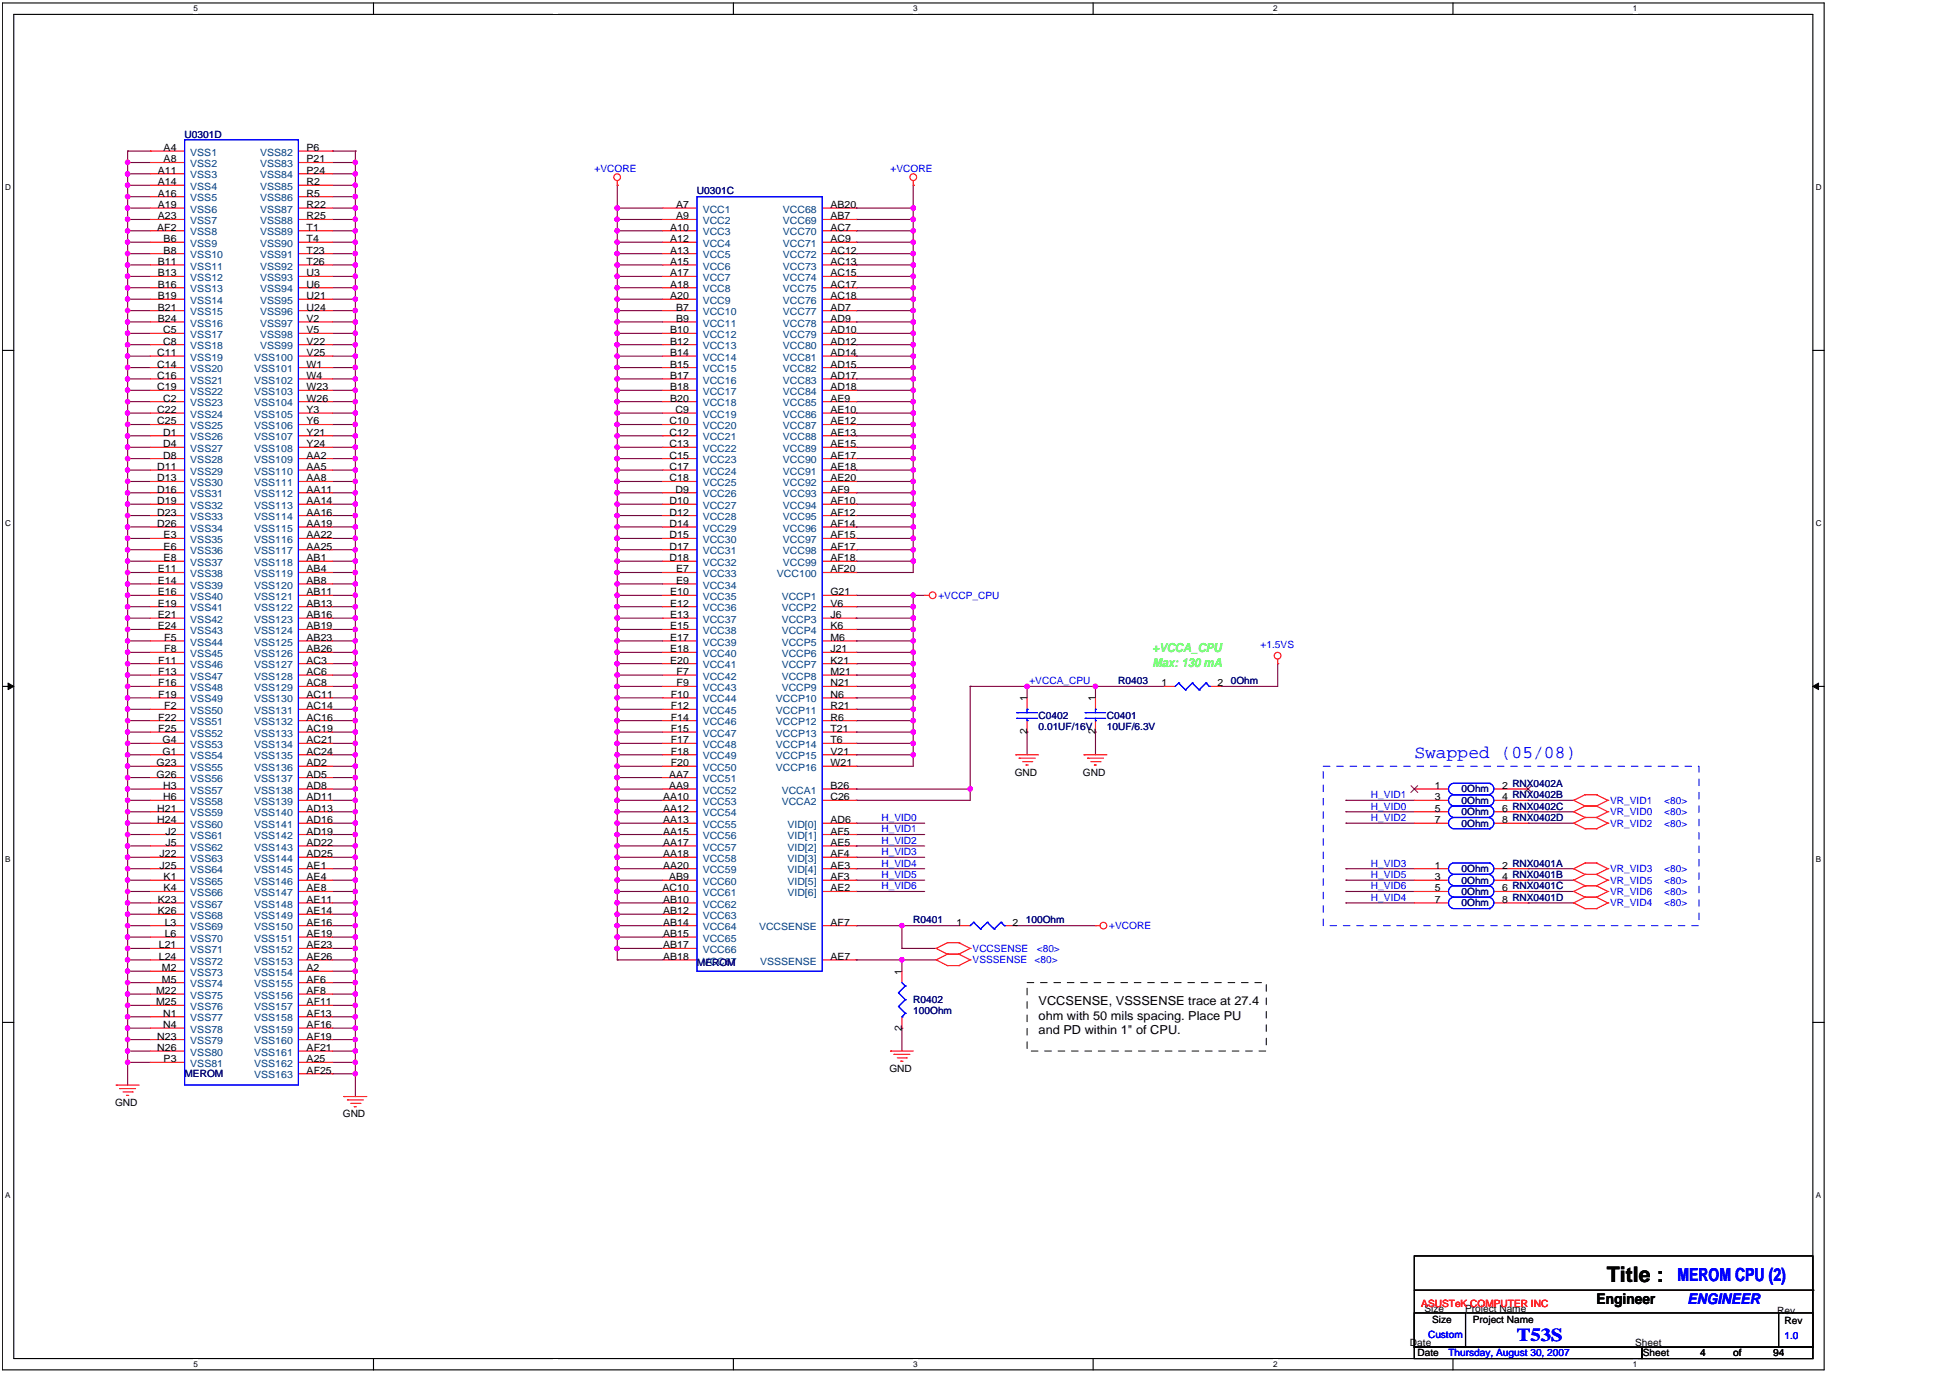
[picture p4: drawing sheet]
<svg xmlns="http://www.w3.org/2000/svg" width="297mm" height="210mm" viewBox="0 0 297 210" stroke-linecap="round" stroke-linejoin="round" font-family="sans-serif">
<defs><g id="words">
<text font-size="3.3" x="243.7" y="194.4">Title :</text>
<g font-size="2.7" fill="#00f">
<text x="214.5" y="114.9">Swapped (05/08)</text>
<text x="254.4" y="194.3">MEROM CPU (2)</text>
<text x="230.1" y="203.4">T53S</text>
</g>
<text font-size="2.2" x="242.2" y="197.7">Engineer</text>
<text font-size="2.2" fill="#00f" x="256" y="197.7">ENGINEER</text>
<g font-size="1.9" fill="#0f0">
<text x="174.8" y="98.9">+VCCA_CPU</text>
<text x="174.8" y="101.1">Max: 130 mA</text>
</g>
<g font-size="1.9">
<text x="157.5" y="152.4">VCCSENSE, VSSSENSE trace at 27.4</text>
<text x="157.5" y="154.6">ohm with 50 mils spacing. Place PU</text>
<text x="157.5" y="156.8">and PD within 1&quot; of CPU.</text>
</g>
<g font-size="1.5">
<text x="24.8" y="22.9">A4</text>
<text x="46.5" y="22.9">P6</text>
<text x="23.9" y="26.3">A11</text>
<text x="23.9" y="28.1">A14</text>
<text x="23.9" y="29.8">A16</text>
<text x="24.8" y="24.6">A8</text>
<text x="46.5" y="24.6">P21</text>
<text x="46.5" y="26.3">P24</text>
<text x="46.5" y="28.1">R2</text>
<text x="46.5" y="29.8">R5</text>
<text x="23.8" y="35">AF2</text>
<text x="23.9" y="31.5">A19</text>
<text x="23.9" y="33.3">A23</text>
<text x="46.5" y="31.5">R22</text>
<text x="46.5" y="33.3">R25</text>
<text x="46.5" y="35">T1</text>
<text x="101.7" y="35">A10</text>
<text x="102.5" y="31.5">A7</text>
<text x="102.5" y="33.3">A9</text>
<text x="126" y="31.5">AB20</text>
<text x="126" y="33.3">AB7</text>
<text x="126" y="35">AC7</text>
<text x="23.9" y="40.2">B11</text>
<text x="23.9" y="41.9">B13</text>
<text x="24.8" y="36.7">B6</text>
<text x="24.8" y="38.5">B8</text>
<text x="46.5" y="36.7">T4</text>
<text x="46.5" y="38.5">T23</text>
<text x="46.5" y="40.2">T26</text>
<text x="46.5" y="41.9">U3</text>
<text x="101.7" y="36.7">A12</text>
<text x="101.7" y="38.5">A13</text>
<text x="101.7" y="40.2">A15</text>
<text x="101.7" y="41.9">A17</text>
<text x="126" y="36.7">AC9</text>
<text x="126" y="38.5">AC12</text>
<text x="126" y="40.2">AC13</text>
<text x="126" y="41.9">AC15</text>
<text x="23.9" y="43.6">B16</text>
<text x="23.9" y="45.4">B19</text>
<text x="23.9" y="47.1">B21</text>
<text x="46.5" y="43.6">U6</text>
<text x="46.5" y="45.4">U21</text>
<text x="46.5" y="47.1">U24</text>
<text x="101.7" y="43.6">A18</text>
<text x="101.7" y="45.4">A20</text>
<text x="102.5" y="47.1">B7</text>
<text x="126" y="43.6">AC17</text>
<text x="126" y="45.4">AC18</text>
<text x="126" y="47.1">AD7</text>
<text x="23.8" y="54">C11</text>
<text x="23.9" y="48.8">B24</text>
<text x="24.7" y="50.5">C5</text>
<text x="24.7" y="52.3">C8</text>
<text x="46.5" y="48.8">V2</text>
<text x="46.5" y="50.5">V5</text>
<text x="46.5" y="52.3">V22</text>
<text x="46.5" y="54">V25</text>
<text x="101.7" y="50.5">B10</text>
<text x="101.7" y="52.3">B12</text>
<text x="101.7" y="54">B14</text>
<text x="102.5" y="48.8">B9</text>
<text x="126" y="48.8">AD9</text>
<text x="126" y="50.5">AD10</text>
<text x="126" y="52.3">AD12</text>
<text x="126" y="54">AD14</text>
<text x="23.8" y="55.7">C14</text>
<text x="23.8" y="57.4">C16</text>
<text x="23.8" y="59.2">C19</text>
<text x="46.5" y="55.7">W1</text>
<text x="46.5" y="57.4">W4</text>
<text x="46.5" y="59.2">W23</text>
<text x="101.7" y="55.7">B15</text>
<text x="101.7" y="57.4">B17</text>
<text x="101.7" y="59.2">B18</text>
<text x="126" y="55.7">AD15</text>
<text x="126" y="57.4">AD17</text>
<text x="126" y="59.2">AD18</text>
<text x="23.8" y="62.6">C22</text>
<text x="23.8" y="64.4">C25</text>
<text x="24.7" y="60.9">C2</text>
<text x="46.5" y="60.9">W26</text>
<text x="46.5" y="62.6">Y3</text>
<text x="46.5" y="64.4">Y6</text>
<text x="101.6" y="64.4">C10</text>
<text x="101.7" y="60.9">B20</text>
<text x="102.5" y="62.6">C9</text>
<text x="126" y="60.9">AE9</text>
<text x="126" y="62.6">AE10</text>
<text x="126" y="64.4">AE12</text>
<text x="23.8" y="71.3">D11</text>
<text x="24.7" y="66.1">D1</text>
<text x="24.7" y="67.8">D4</text>
<text x="24.7" y="69.5">D8</text>
<text x="46.5" y="66.1">Y21</text>
<text x="46.5" y="67.8">Y24</text>
<text x="46.5" y="69.5">AA2</text>
<text x="46.5" y="71.3">AA5</text>
<text x="101.6" y="66.1">C12</text>
<text x="101.6" y="67.8">C13</text>
<text x="101.6" y="69.5">C15</text>
<text x="101.6" y="71.3">C17</text>
<text x="126" y="66.1">AE13</text>
<text x="126" y="67.8">AE15</text>
<text x="126" y="69.5">AE17</text>
<text x="126" y="71.3">AE18</text>
<text x="23.8" y="73">D13</text>
<text x="23.8" y="74.7">D16</text>
<text x="23.8" y="76.4">D19</text>
<text x="46.5" y="73">AA8</text>
<text x="46.5" y="74.7">AA11</text>
<text x="46.5" y="76.4">AA14</text>
<text x="101.6" y="73">C18</text>
<text x="101.6" y="76.4">D10</text>
<text x="102.5" y="74.7">D9</text>
<text x="126" y="73">AE20</text>
<text x="126" y="74.7">AF9</text>
<text x="126" y="76.4">AF10</text>
<text x="23.8" y="78.2">D23</text>
<text x="23.8" y="79.9">D26</text>
<text x="24.8" y="81.6">E3</text>
<text x="24.8" y="83.3">E6</text>
<text x="46.5" y="78.2">AA16</text>
<text x="46.5" y="79.9">AA19</text>
<text x="46.5" y="81.6">AA22</text>
<text x="46.5" y="83.3">AA25</text>
<text x="101.6" y="78.2">D12</text>
<text x="101.6" y="79.9">D14</text>
<text x="101.6" y="81.6">D15</text>
<text x="101.6" y="83.3">D17</text>
<text x="126" y="78.2">AF12</text>
<text x="126" y="79.9">AF14</text>
<text x="126" y="81.6">AF15</text>
<text x="126" y="83.3">AF17</text>
<text x="23.9" y="86.8">E11</text>
<text x="23.9" y="88.5">E14</text>
<text x="24.8" y="85.1">E8</text>
<text x="46.5" y="85.1">AB1</text>
<text x="46.5" y="86.8">AB4</text>
<text x="46.5" y="88.5">AB8</text>
<text x="101.6" y="85.1">D18</text>
<text x="102.5" y="86.8">E7</text>
<text x="102.5" y="88.5">E9</text>
<text x="126" y="85.1">AF18</text>
<text x="126" y="86.8">AF20</text>
<text x="23.9" y="90.3">E16</text>
<text x="23.9" y="92">E19</text>
<text x="23.9" y="93.7">E21</text>
<text x="23.9" y="95.4">E24</text>
<text x="46.5" y="90.3">AB11</text>
<text x="46.5" y="92">AB13</text>
<text x="46.5" y="93.7">AB16</text>
<text x="46.5" y="95.4">AB19</text>
<text x="101.7" y="90.3">E10</text>
<text x="101.7" y="92">E12</text>
<text x="101.7" y="93.7">E13</text>
<text x="101.7" y="95.4">E15</text>
<text x="126" y="93.7">J6</text>
<text x="126" y="95.4">K6</text>
<text x="126" y="90.3">G21</text>
<text x="126" y="92">V6</text>
<text x="24" y="100.6">F11</text>
<text x="24.9" y="97.2">F5</text>
<text x="24.9" y="98.9">F8</text>
<text x="46.5" y="97.2">AB23</text>
<text x="46.5" y="98.9">AB26</text>
<text x="46.5" y="100.6">AC3</text>
<text x="101.7" y="97.2">E17</text>
<text x="101.7" y="98.9">E18</text>
<text x="101.7" y="100.6">E20</text>
<text x="126" y="97.2">M6</text>
<text x="126" y="98.9">J21</text>
<text x="126" y="100.6">K21</text>
<text x="24" y="102.4">F13</text>
<text x="24" y="104.1">F16</text>
<text x="24" y="105.8">F19</text>
<text x="24.9" y="107.5">F2</text>
<text x="46.5" y="102.4">AC6</text>
<text x="46.5" y="104.1">AC8</text>
<text x="46.5" y="105.8">AC11</text>
<text x="46.5" y="107.5">AC14</text>
<text x="101.7" y="105.8">F10</text>
<text x="101.7" y="107.5">F12</text>
<text x="102.6" y="102.4">F7</text>
<text x="102.6" y="104.1">F9</text>
<text x="126" y="102.4">M21</text>
<text x="126" y="104.1">N21</text>
<text x="126" y="105.8">N6</text>
<text x="126" y="107.5">R21</text>
<text x="155.8" y="106.3" transform="rotate(-90 155.8 106.3)">1</text>
<text x="166.2" y="106.3" transform="rotate(-90 166.2 106.3)">1</text>
<text x="176.2" y="104.1">1</text>
<text x="184.7" y="104.1">2</text>
<text x="24" y="109.3">F22</text>
<text x="24" y="111">F25</text>
<text x="24.7" y="112.7">G4</text>
<text x="46.5" y="109.3">AC16</text>
<text x="46.5" y="111">AC19</text>
<text x="46.5" y="112.7">AC21</text>
<text x="101.7" y="109.3">F14</text>
<text x="101.7" y="111">F15</text>
<text x="101.7" y="112.7">F17</text>
<text x="126" y="109.3">R6</text>
<text x="126" y="111">T21</text>
<text x="126" y="112.7">T6</text>
<text x="155.8" y="111.4" transform="rotate(-90 155.8 111.4)">2</text>
<text x="166.2" y="111.4" transform="rotate(-90 166.2 111.4)">2</text>
<text x="23.8" y="116.2">G23</text>
<text x="23.8" y="117.9">G26</text>
<text x="24.7" y="114.4">G1</text>
<text x="24.7" y="119.6">H3</text>
<text x="46.5" y="114.4">AC24</text>
<text x="46.5" y="116.2">AD2</text>
<text x="46.5" y="117.9">AD5</text>
<text x="46.5" y="119.6">AD8</text>
<text x="101.5" y="117.9">AA7</text>
<text x="101.5" y="119.6">AA9</text>
<text x="101.7" y="114.4">F18</text>
<text x="101.7" y="116.2">F20</text>
<text x="126" y="119.6">B26</text>
<text x="126" y="114.4">V21</text>
<text x="126" y="116.2">W21</text>
<text x="153.9" y="117.6">GND</text>
<text x="164.3" y="117.6">GND</text>
<text x="217.6" y="119.6">1</text>
<text x="227.8" y="119.6">2 RNX0402A</text>
<text x="23.8" y="123.1">H21</text>
<text x="23.8" y="124.8">H24</text>
<text x="24.7" y="121.3">H6</text>
<text x="46.5" y="121.3">AD11</text>
<text x="46.5" y="123.1">AD13</text>
<text x="46.5" y="124.8">AD16</text>
<text x="100.6" y="121.3">AA10</text>
<text x="100.6" y="123.1">AA12</text>
<text x="100.6" y="124.8">AA13</text>
<text x="126" y="124.8">AD6</text>
<text x="126" y="121.3">C26</text>
<text x="217.6" y="124.8">7</text>
<text x="217.6" y="121.3">3</text>
<text x="217.6" y="123.1">5</text>
<text x="227.8" y="124.8">8 RNX0402D</text>
<text x="227.8" y="121.3">4 RNX0402B</text>
<text x="227.8" y="123.1">6 RNX0402C</text>
<text x="24.2" y="130">J22</text>
<text x="24.2" y="131.7">J25</text>
<text x="25.1" y="126.5">J2</text>
<text x="25.1" y="128.3">J5</text>
<text x="46.5" y="126.5">AD19</text>
<text x="46.5" y="128.3">AD22</text>
<text x="46.5" y="130">AD25</text>
<text x="46.5" y="131.7">AE1</text>
<text x="100.6" y="126.5">AA15</text>
<text x="100.6" y="128.3">AA17</text>
<text x="100.6" y="130">AA18</text>
<text x="100.6" y="131.7">AA20</text>
<text x="126" y="126.5">AF5</text>
<text x="126" y="128.3">AE5</text>
<text x="126" y="130">AF4</text>
<text x="126" y="131.7">AE3</text>
<text x="217.6" y="131.7">1</text>
<text x="227.8" y="131.7">2 RNX0401A</text>
<text x="23.9" y="136.9">K23</text>
<text x="24.8" y="133.5">K1</text>
<text x="24.8" y="135.2">K4</text>
<text x="46.5" y="136.9">AE11</text>
<text x="46.5" y="133.5">AE4</text>
<text x="46.5" y="135.2">AE8</text>
<text x="100.5" y="135.2">AC10</text>
<text x="100.6" y="136.9">AB10</text>
<text x="101.5" y="133.5">AB9</text>
<text x="126" y="133.5">AF3</text>
<text x="126" y="135.2">AE2</text>
<text x="217.6" y="136.9">7</text>
<text x="217.6" y="135.2">5</text>
<text x="217.6" y="133.4">3</text>
<text x="227.8" y="136.9">8 RNX0401D</text>
<text x="227.8" y="135.2">6 RNX0401C</text>
<text x="227.8" y="133.4">4 RNX0401B</text>
<text x="23.9" y="138.6">K26</text>
<text x="24.1" y="143.8">L21</text>
<text x="25" y="140.4">L3</text>
<text x="25" y="142.1">L6</text>
<text x="46.5" y="143.8">AE23</text>
<text x="46.5" y="142.1">AE19</text>
<text x="46.5" y="138.6">AE14</text>
<text x="46.5" y="140.4">AE16</text>
<text x="100.6" y="138.6">AB12</text>
<text x="100.6" y="140.4">AB14</text>
<text x="100.6" y="142.1">AB15</text>
<text x="100.6" y="143.8">AB17</text>
<text x="126" y="140.4">AF7</text>
<text x="145.1" y="140.3">1</text>
<text x="153.6" y="140.3">2</text>
<text x="24.1" y="145.5">L24</text>
<text x="24.6" y="147.3">M2</text>
<text x="24.6" y="149">M5</text>
<text x="46.5" y="149">AF6</text>
<text x="46.5" y="147.3">A2</text>
<text x="46.5" y="145.5">AE26</text>
<text x="100.6" y="145.5">AB18</text>
<text x="126" y="145.5">AE7</text>
<text x="136.8" y="147.8" transform="rotate(-90 136.8 147.8)">1</text>
<text x="23.7" y="150.7">M22</text>
<text x="23.7" y="152.4">M25</text>
<text x="24.7" y="154.2">N1</text>
<text x="24.7" y="155.9">N4</text>
<text x="46.5" y="155.9">AF16</text>
<text x="46.5" y="154.2">AF13</text>
<text x="46.5" y="152.4">AF11</text>
<text x="46.5" y="150.7">AF8</text>
<text x="23.8" y="157.6">N23</text>
<text x="23.8" y="159.4">N26</text>
<text x="24.8" y="161.1">P3</text>
<text x="46.5" y="161.1">A25</text>
<text x="46.5" y="159.4">AF21</text>
<text x="46.5" y="157.6">AF19</text>
<text x="136.8" y="156.3" transform="rotate(-90 136.8 156.3)">2</text>
<text x="17.5" y="167.7">GND</text>
<text x="46.5" y="162.8">AF25</text>
<text x="134.9" y="162.5">GND</text>
<text x="52" y="169.4">GND</text>
<text x="216.1" y="199">Size</text>
<text x="217.2" y="200.6">Size</text>
<text x="222.2" y="199">Project Name</text>
<text x="223.4" y="200.6">Project Name</text>
<text x="269.6" y="199.2">Rev</text>
<text x="270.7" y="200.8">Rev</text>
<text x="213.9" y="204.1">Date</text>
<text x="215" y="205.7">Date</text>
<text x="248" y="204.1">Sheet</text>
<text x="249.2" y="205.7">Sheet</text>
<text x="257.9" y="205.7">4</text>
<text x="262.9" y="205.7">of</text>
<text x="269" y="205.7">94</text>
</g>
<g font-size="1.5" fill="#000080">
<text x="28" y="20.9">U0301D</text>
<text x="105.7" y="29.5">U0301C</text>
<text x="169.6" y="103.8">R0403</text>
<text x="186.7" y="103.8">0Ohm</text>
<text x="157.5" y="108.9">C0402</text>
<text x="157.5" y="110.6">0.01UF/16V</text>
<text x="167.9" y="108.9">C0401</text>
<text x="167.9" y="110.6">10UF/6.3V</text>
<text x="221.7" y="120.2">0Ohm</text>
<text x="221.7" y="125.3">0Ohm</text>
<text x="221.7" y="121.9">0Ohm</text>
<text x="221.7" y="123.6">0Ohm</text>
<text x="221.7" y="137.4">0Ohm</text>
<text x="221.7" y="135.7">0Ohm</text>
<text x="221.7" y="132.2">0Ohm</text>
<text x="221.7" y="134">0Ohm</text>
<text x="138.5" y="140">R0401</text>
<text x="155.6" y="140">100Ohm</text>
<text x="105.7" y="146.5">MEROM</text>
<text x="138.5" y="152.1">R0402</text>
<text x="138.5" y="153.8">100Ohm</text>
<text x="28" y="163.3">MEROM</text>
</g>
<g font-size="1.5" fill="#004080">
<text x="28.9" y="23.6">VSS1</text>
<text x="39.4" y="23.6">VSS82</text>
<text x="28.9" y="25.3">VSS2</text>
<text x="28.9" y="27.1">VSS3</text>
<text x="28.9" y="28.8">VSS4</text>
<text x="39.4" y="25.3">VSS83</text>
<text x="39.4" y="27.1">VSS84</text>
<text x="39.4" y="28.8">VSS85</text>
<text x="28.9" y="30.5">VSS5</text>
<text x="28.9" y="32.2">VSS6</text>
<text x="28.9" y="34">VSS7</text>
<text x="28.9" y="35.7">VSS8</text>
<text x="39.4" y="30.5">VSS86</text>
<text x="39.4" y="32.2">VSS87</text>
<text x="39.4" y="34">VSS88</text>
<text x="39.4" y="35.7">VSS89</text>
<text x="106.6" y="32.2">VCC1</text>
<text x="106.6" y="34">VCC2</text>
<text x="106.6" y="35.7">VCC3</text>
<text x="118.7" y="32.2">VCC68</text>
<text x="118.7" y="34">VCC69</text>
<text x="118.7" y="35.7">VCC70</text>
<text x="28.9" y="37.4">VSS9</text>
<text x="28.9" y="39.2">VSS10</text>
<text x="28.9" y="40.9">VSS11</text>
<text x="39.4" y="37.4">VSS90</text>
<text x="39.4" y="39.2">VSS91</text>
<text x="39.4" y="40.9">VSS92</text>
<text x="106.6" y="37.4">VCC4</text>
<text x="106.6" y="39.2">VCC5</text>
<text x="106.6" y="40.9">VCC6</text>
<text x="118.7" y="37.4">VCC71</text>
<text x="118.7" y="39.2">VCC72</text>
<text x="118.7" y="40.9">VCC73</text>
<text x="28.9" y="42.6">VSS12</text>
<text x="28.9" y="44.3">VSS13</text>
<text x="28.9" y="46.1">VSS14</text>
<text x="28.9" y="47.8">VSS15</text>
<text x="39.4" y="42.6">VSS93</text>
<text x="39.4" y="44.3">VSS94</text>
<text x="39.4" y="46.1">VSS95</text>
<text x="39.4" y="47.8">VSS96</text>
<text x="106.6" y="42.6">VCC7</text>
<text x="106.6" y="44.3">VCC8</text>
<text x="106.6" y="46.1">VCC9</text>
<text x="106.6" y="47.8">VCC10</text>
<text x="118.7" y="42.6">VCC74</text>
<text x="118.7" y="44.3">VCC75</text>
<text x="118.7" y="46.1">VCC76</text>
<text x="118.7" y="47.8">VCC77</text>
<text x="28.9" y="49.5">VSS16</text>
<text x="28.9" y="51.2">VSS17</text>
<text x="28.9" y="53">VSS18</text>
<text x="39.4" y="49.5">VSS97</text>
<text x="39.4" y="51.2">VSS98</text>
<text x="39.4" y="53">VSS99</text>
<text x="106.6" y="49.5">VCC11</text>
<text x="106.6" y="51.2">VCC12</text>
<text x="106.6" y="53">VCC13</text>
<text x="118.7" y="49.5">VCC78</text>
<text x="118.7" y="51.2">VCC79</text>
<text x="118.7" y="53">VCC80</text>
<text x="28.9" y="54.7">VSS19</text>
<text x="28.9" y="56.4">VSS20</text>
<text x="28.9" y="58.1">VSS21</text>
<text x="28.9" y="59.9">VSS22</text>
<text x="38.6" y="54.7">VSS100</text>
<text x="38.6" y="56.4">VSS101</text>
<text x="38.6" y="58.1">VSS102</text>
<text x="38.6" y="59.9">VSS103</text>
<text x="106.6" y="54.7">VCC14</text>
<text x="106.6" y="56.4">VCC15</text>
<text x="106.6" y="58.1">VCC16</text>
<text x="106.6" y="59.9">VCC17</text>
<text x="118.7" y="54.7">VCC81</text>
<text x="118.7" y="56.4">VCC82</text>
<text x="118.7" y="58.1">VCC83</text>
<text x="118.7" y="59.9">VCC84</text>
<text x="28.9" y="61.6">VSS23</text>
<text x="28.9" y="63.3">VSS24</text>
<text x="28.9" y="65.1">VSS25</text>
<text x="38.6" y="61.6">VSS104</text>
<text x="38.6" y="63.3">VSS105</text>
<text x="38.6" y="65.1">VSS106</text>
<text x="106.6" y="61.6">VCC18</text>
<text x="106.6" y="63.3">VCC19</text>
<text x="106.6" y="65.1">VCC20</text>
<text x="118.7" y="61.6">VCC85</text>
<text x="118.7" y="63.3">VCC86</text>
<text x="118.7" y="65.1">VCC87</text>
<text x="28.9" y="66.8">VSS26</text>
<text x="28.9" y="68.5">VSS27</text>
<text x="28.9" y="70.2">VSS28</text>
<text x="28.9" y="72">VSS29</text>
<text x="38.6" y="66.8">VSS107</text>
<text x="38.6" y="68.5">VSS108</text>
<text x="38.6" y="70.2">VSS109</text>
<text x="38.6" y="72">VSS110</text>
<text x="106.6" y="66.8">VCC21</text>
<text x="106.6" y="68.5">VCC22</text>
<text x="106.6" y="70.2">VCC23</text>
<text x="106.6" y="72">VCC24</text>
<text x="118.7" y="66.8">VCC88</text>
<text x="118.7" y="68.5">VCC89</text>
<text x="118.7" y="70.2">VCC90</text>
<text x="118.7" y="72">VCC91</text>
<text x="28.9" y="73.7">VSS30</text>
<text x="28.9" y="75.4">VSS31</text>
<text x="28.9" y="77.2">VSS32</text>
<text x="38.6" y="73.7">VSS111</text>
<text x="38.6" y="75.4">VSS112</text>
<text x="38.6" y="77.2">VSS113</text>
<text x="106.6" y="73.7">VCC25</text>
<text x="106.6" y="75.4">VCC26</text>
<text x="106.6" y="77.2">VCC27</text>
<text x="118.7" y="73.7">VCC92</text>
<text x="118.7" y="75.4">VCC93</text>
<text x="118.7" y="77.2">VCC94</text>
<text x="28.9" y="78.9">VSS33</text>
<text x="28.9" y="80.6">VSS34</text>
<text x="28.9" y="82.3">VSS35</text>
<text x="38.6" y="78.9">VSS114</text>
<text x="38.6" y="80.6">VSS115</text>
<text x="38.6" y="82.3">VSS116</text>
<text x="106.6" y="78.9">VCC28</text>
<text x="106.6" y="80.6">VCC29</text>
<text x="106.6" y="82.3">VCC30</text>
<text x="118.7" y="78.9">VCC95</text>
<text x="118.7" y="80.6">VCC96</text>
<text x="118.7" y="82.3">VCC97</text>
<text x="28.9" y="84.1">VSS36</text>
<text x="28.9" y="85.8">VSS37</text>
<text x="28.9" y="87.5">VSS38</text>
<text x="28.9" y="89.2">VSS39</text>
<text x="38.6" y="84.1">VSS117</text>
<text x="38.6" y="85.8">VSS118</text>
<text x="38.6" y="87.5">VSS119</text>
<text x="38.6" y="89.2">VSS120</text>
<text x="106.6" y="84.1">VCC31</text>
<text x="106.6" y="85.8">VCC32</text>
<text x="106.6" y="87.5">VCC33</text>
<text x="106.6" y="89.2">VCC34</text>
<text x="117.8" y="87.5">VCC100</text>
<text x="118.7" y="84.1">VCC98</text>
<text x="118.7" y="85.8">VCC99</text>
<text x="28.9" y="91">VSS40</text>
<text x="28.9" y="92.7">VSS41</text>
<text x="28.9" y="94.4">VSS42</text>
<text x="38.6" y="91">VSS121</text>
<text x="38.6" y="92.7">VSS122</text>
<text x="38.6" y="94.4">VSS123</text>
<text x="106.6" y="91">VCC35</text>
<text x="106.6" y="92.7">VCC36</text>
<text x="106.6" y="94.4">VCC37</text>
<text x="118.6" y="94.4">VCCP3</text>
<text x="118.6" y="91">VCCP1</text>
<text x="118.6" y="92.7">VCCP2</text>
<text x="28.9" y="96.1">VSS43</text>
<text x="28.9" y="97.9">VSS44</text>
<text x="28.9" y="99.6">VSS45</text>
<text x="28.9" y="101.3">VSS46</text>
<text x="38.6" y="96.1">VSS124</text>
<text x="38.6" y="97.9">VSS125</text>
<text x="38.6" y="99.6">VSS126</text>
<text x="38.6" y="101.3">VSS127</text>
<text x="106.6" y="96.1">VCC38</text>
<text x="106.6" y="97.9">VCC39</text>
<text x="106.6" y="99.6">VCC40</text>
<text x="106.6" y="101.3">VCC41</text>
<text x="118.6" y="96.1">VCCP4</text>
<text x="118.6" y="97.9">VCCP5</text>
<text x="118.6" y="99.6">VCCP6</text>
<text x="118.6" y="101.3">VCCP7</text>
<text x="28.9" y="103.1">VSS47</text>
<text x="28.9" y="104.8">VSS48</text>
<text x="28.9" y="106.5">VSS49</text>
<text x="38.6" y="103.1">VSS128</text>
<text x="38.6" y="104.8">VSS129</text>
<text x="38.6" y="106.5">VSS130</text>
<text x="106.6" y="103.1">VCC42</text>
<text x="106.6" y="104.8">VCC43</text>
<text x="106.6" y="106.5">VCC44</text>
<text x="117.7" y="106.5">VCCP10</text>
<text x="118.6" y="103.1">VCCP8</text>
<text x="118.6" y="104.8">VCCP9</text>
<text x="28.9" y="108.2">VSS50</text>
<text x="28.9" y="110">VSS51</text>
<text x="28.9" y="111.7">VSS52</text>
<text x="28.9" y="113.4">VSS53</text>
<text x="38.6" y="108.2">VSS131</text>
<text x="38.6" y="110">VSS132</text>
<text x="38.6" y="111.7">VSS133</text>
<text x="38.6" y="113.4">VSS134</text>
<text x="106.6" y="108.2">VCC45</text>
<text x="106.6" y="110">VCC46</text>
<text x="106.6" y="111.7">VCC47</text>
<text x="106.6" y="113.4">VCC48</text>
<text x="117.7" y="108.2">VCCP11</text>
<text x="117.7" y="110">VCCP12</text>
<text x="117.7" y="111.7">VCCP13</text>
<text x="117.7" y="113.4">VCCP14</text>
<text x="28.9" y="115.2">VSS54</text>
<text x="28.9" y="116.9">VSS55</text>
<text x="28.9" y="118.6">VSS56</text>
<text x="38.6" y="115.2">VSS135</text>
<text x="38.6" y="116.9">VSS136</text>
<text x="38.6" y="118.6">VSS137</text>
<text x="106.6" y="115.2">VCC49</text>
<text x="106.6" y="116.9">VCC50</text>
<text x="106.6" y="118.6">VCC51</text>
<text x="117.7" y="115.2">VCCP15</text>
<text x="117.7" y="116.9">VCCP16</text>
<text x="28.9" y="120.3">VSS57</text>
<text x="28.9" y="122.1">VSS58</text>
<text x="28.9" y="123.8">VSS59</text>
<text x="28.9" y="125.5">VSS60</text>
<text x="38.6" y="120.3">VSS138</text>
<text x="38.6" y="122.1">VSS139</text>
<text x="38.6" y="123.8">VSS140</text>
<text x="38.6" y="125.5">VSS141</text>
<text x="106.6" y="120.3">VCC52</text>
<text x="106.6" y="122.1">VCC53</text>
<text x="106.6" y="123.8">VCC54</text>
<text x="106.6" y="125.5">VCC55</text>
<text x="118.6" y="120.3">VCCA1</text>
<text x="118.6" y="122.1">VCCA2</text>
<text x="119.4" y="125.5">VID[0]</text>
<text x="28.9" y="127.2">VSS61</text>
<text x="28.9" y="129">VSS62</text>
<text x="28.9" y="130.7">VSS63</text>
<text x="38.6" y="127.2">VSS142</text>
<text x="38.6" y="129">VSS143</text>
<text x="38.6" y="130.7">VSS144</text>
<text x="106.6" y="127.2">VCC56</text>
<text x="106.6" y="129">VCC57</text>
<text x="106.6" y="130.7">VCC58</text>
<text x="119.4" y="127.2">VID[1]</text>
<text x="119.4" y="129">VID[2]</text>
<text x="119.4" y="130.7">VID[3]</text>
<text x="28.9" y="132.4">VSS64</text>
<text x="28.9" y="134.2">VSS65</text>
<text x="28.9" y="135.9">VSS66</text>
<text x="28.9" y="137.6">VSS67</text>
<text x="38.6" y="137.6">VSS148</text>
<text x="38.6" y="132.4">VSS145</text>
<text x="38.6" y="134.2">VSS146</text>
<text x="38.6" y="135.9">VSS147</text>
<text x="106.6" y="132.4">VCC59</text>
<text x="106.6" y="134.2">VCC60</text>
<text x="106.6" y="135.9">VCC61</text>
<text x="106.6" y="137.6">VCC62</text>
<text x="119.4" y="132.4">VID[4]</text>
<text x="119.4" y="134.2">VID[5]</text>
<text x="119.4" y="135.9">VID[6]</text>
<text x="28.9" y="139.3">VSS68</text>
<text x="28.9" y="141.1">VSS69</text>
<text x="28.9" y="142.8">VSS70</text>
<text x="38.6" y="142.8">VSS151</text>
<text x="38.6" y="139.3">VSS149</text>
<text x="38.6" y="141.1">VSS150</text>
<text x="106.6" y="139.3">VCC63</text>
<text x="106.6" y="141.1">VCC64</text>
<text x="106.6" y="142.8">VCC65</text>
<text x="115.1" y="141.1">VCCSENSE</text>
<text x="28.9" y="144.5">VSS71</text>
<text x="28.9" y="146.2">VSS72</text>
<text x="28.9" y="148">VSS73</text>
<text x="28.9" y="149.7">VSS74</text>
<text x="38.6" y="149.7">VSS155</text>
<text x="38.6" y="148">VSS154</text>
<text x="38.6" y="146.2">VSS153</text>
<text x="38.6" y="144.5">VSS152</text>
<text x="106.6" y="144.5">VCC66</text>
<text x="106.6" y="146.2">VCC67</text>
<text x="115.3" y="146.2">VSSSENSE</text>
<text x="28.9" y="151.4">VSS75</text>
<text x="28.9" y="153.1">VSS76</text>
<text x="28.9" y="154.9">VSS77</text>
<text x="38.6" y="154.9">VSS158</text>
<text x="38.6" y="153.1">VSS157</text>
<text x="38.6" y="151.4">VSS156</text>
<text x="28.9" y="156.6">VSS78</text>
<text x="28.9" y="158.3">VSS79</text>
<text x="28.9" y="160.1">VSS80</text>
<text x="28.9" y="161.8">VSS81</text>
<text x="38.6" y="161.8">VSS162</text>
<text x="38.6" y="160.1">VSS161</text>
<text x="38.6" y="158.3">VSS160</text>
<text x="38.6" y="156.6">VSS159</text>
<text x="38.6" y="163.5">VSS163</text>
</g>
<g font-size="1.5" fill="#00f">
<text x="90.2" y="26">+VCORE</text>
<text x="135.1" y="26">+VCORE</text>
<text x="142.3" y="90.8">+VCCP_CPU</text>
<text x="191.2" y="98.2">+1.5VS</text>
<text x="156.1" y="103.7">+VCCA_CPU</text>
<text x="133.7" y="124.5">H_VID0</text>
<text x="208" y="122.7">H_VID0</text>
<text x="208" y="124.5">H_VID2</text>
<text x="208" y="121">H_VID1</text>
<text x="244.2" y="121.9">VR_VID1</text>
<text x="244.2" y="125.4">VR_VID2</text>
<text x="244.2" y="123.6">VR_VID0</text>
<text x="252.4" y="121.9">&lt;80&gt;</text>
<text x="252.4" y="125.4">&lt;80&gt;</text>
<text x="252.4" y="123.6">&lt;80&gt;</text>
<text x="133.7" y="131.4">H_VID4</text>
<text x="133.7" y="127.9">H_VID2</text>
<text x="133.7" y="126.2">H_VID1</text>
<text x="133.7" y="129.6">H_VID3</text>
<text x="208" y="131.4">H_VID3</text>
<text x="133.7" y="134.8">H_VID6</text>
<text x="133.7" y="133.1">H_VID5</text>
<text x="208" y="136.6">H_VID4</text>
<text x="208" y="134.8">H_VID6</text>
<text x="208" y="133.1">H_VID5</text>
<text x="244.2" y="137.4">VR_VID4</text>
<text x="244.2" y="134">VR_VID5</text>
<text x="244.2" y="132.3">VR_VID3</text>
<text x="244.2" y="135.7">VR_VID6</text>
<text x="252.4" y="137.4">&lt;80&gt;</text>
<text x="252.4" y="134">&lt;80&gt;</text>
<text x="252.4" y="132.3">&lt;80&gt;</text>
<text x="252.4" y="135.7">&lt;80&gt;</text>
<text x="168.2" y="140.9">+VCORE</text>
<text x="147.5" y="146.1">VSSSENSE</text>
<text x="147.5" y="144.3">VCCSENSE</text>
<text x="156.9" y="146.1">&lt;80&gt;</text>
<text x="157.3" y="144.3">&lt;80&gt;</text>
<text x="216.6" y="202.9">Custom</text>
<text x="270.7" y="203.1">1.0</text>
<text x="219.7" y="205.6">Thursday, August 30, 2007</text>
</g>
<text font-size="1.5" fill="#f00" x="215.6" y="198.1">ASUSTeK COMPUTER INC</text>
<g font-size="1.2">
<text x="29.4" y="1.7">5</text>
<text x="138.5" y="1.7">3</text>
<text x="193.1" y="1.7">2</text>
<text x="247.7" y="1.7">1</text>
<text x=".8" y="28.7">D</text>
<text x="275.4" y="28.7">D</text>
<text x=".8" y="79.7">C</text>
<text x="275.4" y="79.7">C</text>
<text x=".8" y="130.6">B</text>
<text x="275.4" y="130.6">B</text>
<text x=".8" y="181.6">A</text>
<text x="275.4" y="181.6">A</text>
<text x="29.4" y="207.3">5</text>
<text x="138.5" y="207.3">3</text>
<text x="193.1" y="207.3">2</text>
<text x="247.7" y="207.3">1</text>
</g>
</g></defs>
<path d="M.4 .4h276.3v207.3h-276.3zM2.1 2.2h272.9v203.8h-272.9z" fill="none" stroke="#000" stroke-width=".17"/>
<g fill="#fff">
<path d="M29.4 .6h.6v1.4h-.6z"/>
<path d="M29.4 206.2h.6v1.4h-.6z"/>
</g>
<path d="M56.7 .4v1.8M56.7 206v1.7" fill="none" stroke="#000" stroke-width=".17"/>
<g fill="#fff">
<path d="M83.9 .6h.7v1.4h-.7z"/>
<path d="M83.9 206.2h.7v1.4h-.7z"/>
</g>
<path d="M111.2 .4v1.8M111.2 206v1.7" fill="none" stroke="#000" stroke-width=".17"/>
<g fill="#fff">
<path d="M138.5 .6h.7v1.4h-.7z"/>
<path d="M138.5 206.2h.7v1.4h-.7z"/>
</g>
<path d="M165.8 .4v1.8M165.8 206v1.7" fill="none" stroke="#000" stroke-width=".17"/>
<g fill="#fff">
<path d="M193.1 .6h.6v1.4h-.6z"/>
<path d="M193.1 206.2h.6v1.4h-.6z"/>
</g>
<path d="M220.4 .4v1.8M220.4 206v1.7" fill="none" stroke="#000" stroke-width=".17"/>
<g fill="#fff">
<path d="M247.7 .6h.6v1.4h-.6z"/>
<path d="M247.7 206.2h.6v1.4h-.6z"/>
<path d="M.8 27.6h.8v1.4h-.8z"/>
<path d="M275.4 27.6h.9v1.4h-.9z"/>
<path d="M.8 78.6h.8v1.4h-.8z"/>
<path d="M275.4 78.6h.9v1.4h-.9z"/>
</g>
<path d="M.4 53.1h1.7M275 53.1h1.7" fill="none" stroke="#000" stroke-width=".17"/>
<g fill="#fff">
<path d="M.8 129.5h.8v1.4h-.8z"/>
<path d="M275.4 129.5h.8v1.4h-.8z"/>
</g>
<path d="M.4 104.1h1.7M275 104.1h1.7" fill="none" stroke="#000" stroke-width=".17"/>
<path d="M1.2 103.6l.9 .5-.9 .5zM275 104.1l.8-.5v1z" fill="#000"/>
<path d="M1.2 103.6l.9 .5-.9 .5zM275 104.1l.8-.5v1z" fill="none" stroke="#000" stroke-width=".15"/>
<g fill="#fff">
<path d="M.8 180.5h.8v1.4h-.8z"/>
<path d="M275.4 180.5h.8v1.4h-.8z"/>
</g>
<path d="M.4 155h1.7M275 155h1.7" fill="none" stroke="#000" stroke-width=".17"/>
<path d="M53.9 48.8h.1M53.9 48.8v1.7" fill="none" stroke="#800040" stroke-width=".17"/>
<circle cx="53.9" cy="48.8" r=".33" fill="#f0f"/>
<circle cx="53.9" cy="48.8" r=".33" fill="none" stroke="#f0f" stroke-width=".17"/>
<path d="M53.9 135.2h.1M53.9 135.2v1.7" fill="none" stroke="#800040" stroke-width=".17"/>
<circle cx="53.9" cy="135.2" r=".33" fill="#f0f"/>
<circle cx="53.9" cy="135.2" r=".33" fill="none" stroke="#f0f" stroke-width=".17"/>
<path d="M19.4 114.4h.1M19.4 114.4v1.8" fill="none" stroke="#800040" stroke-width=".17"/>
<circle cx="19.3" cy="114.4" r=".33" fill="#f0f"/>
<circle cx="19.3" cy="114.4" r=".33" fill="none" stroke="#f0f" stroke-width=".17"/>
<path d="M50.5 52.3h3.4M53.9 52.3h.1M19.4 60.9h.1M19.4 60.9v1.7" fill="none" stroke="#800040" stroke-width=".17"/>
<circle cx="19.3" cy="60.9" r=".33" fill="#f0f"/>
<circle cx="19.3" cy="60.9" r=".33" fill="none" stroke="#f0f" stroke-width=".17"/>
<path d="M53.9 50.5h.1M53.9 50.5v1.8M50.5 138.6h3.4M53.9 138.6h.1" fill="none" stroke="#800040" stroke-width=".17"/>
<circle cx="53.9" cy="50.5" r=".33" fill="#f0f"/>
<circle cx="53.9" cy="50.5" r=".33" fill="none" stroke="#f0f" stroke-width=".17"/>
<path d="M50.5 54h3.4M53.9 54h.1M19.4 64.4h.1M19.4 64.4h3.4M19.4 117.9h.1M19.4 117.9h3.4M53.9 136.9h.1M53.9 136.9v1.7" fill="none" stroke="#800040" stroke-width=".17"/>
<circle cx="53.9" cy="136.9" r=".33" fill="#f0f"/>
<circle cx="53.9" cy="136.9" r=".33" fill="none" stroke="#f0f" stroke-width=".17"/>
<path d="M53.9 52.3h.1M53.9 52.3v1.7" fill="none" stroke="#800040" stroke-width=".17"/>
<circle cx="53.9" cy="52.3" r=".33" fill="#f0f"/>
<circle cx="53.9" cy="52.3" r=".33" fill="none" stroke="#f0f" stroke-width=".17"/>
<path d="M50.5 55.7h3.4M53.9 55.7h.1M19.4 62.6h.1M19.4 62.6v1.8M50.5 140.4h3.4M53.9 140.4h.1" fill="none" stroke="#800040" stroke-width=".17"/>
<circle cx="19.3" cy="62.6" r=".33" fill="#f0f"/>
<circle cx="19.3" cy="62.6" r=".33" fill="none" stroke="#f0f" stroke-width=".17"/>
<path d="M19.4 116.2h.1M19.4 116.2v1.7" fill="none" stroke="#800040" stroke-width=".17"/>
<circle cx="19.3" cy="116.2" r=".33" fill="#f0f"/>
<circle cx="19.3" cy="116.2" r=".33" fill="none" stroke="#f0f" stroke-width=".17"/>
<path d="M53.9 138.6h.1M53.9 138.6v1.8" fill="none" stroke="#800040" stroke-width=".17"/>
<circle cx="53.9" cy="138.6" r=".33" fill="#f0f"/>
<circle cx="53.9" cy="138.6" r=".33" fill="none" stroke="#f0f" stroke-width=".17"/>
<path d="M53.9 54h.1M53.9 54v1.7" fill="none" stroke="#800040" stroke-width=".17"/>
<circle cx="53.9" cy="54" r=".33" fill="#f0f"/>
<circle cx="53.9" cy="54" r=".33" fill="none" stroke="#f0f" stroke-width=".17"/>
<path d="M50.5 57.4h3.4M53.9 57.4h.1M53.9 55.7h.1M53.9 55.7v1.7M19.4 66.1h.1M19.4 66.1h3.4M19.4 119.6h.1M19.4 119.6h3.4M50.5 142.1h3.4M53.9 142.1h.1" fill="none" stroke="#800040" stroke-width=".17"/>
<circle cx="53.9" cy="55.7" r=".33" fill="#f0f"/>
<circle cx="53.9" cy="55.7" r=".33" fill="none" stroke="#f0f" stroke-width=".17"/>
<path d="M19.4 64.4h.1M19.4 64.4v1.7" fill="none" stroke="#800040" stroke-width=".17"/>
<circle cx="19.3" cy="64.3" r=".33" fill="#f0f"/>
<circle cx="19.3" cy="64.3" r=".33" fill="none" stroke="#f0f" stroke-width=".17"/>
<path d="M50.5 59.2h3.4M53.9 59.2h.1M19.4 117.9h.1M19.4 117.9v1.7" fill="none" stroke="#800040" stroke-width=".17"/>
<circle cx="19.3" cy="117.9" r=".33" fill="#f0f"/>
<circle cx="19.3" cy="117.9" r=".33" fill="none" stroke="#f0f" stroke-width=".17"/>
<path d="M53.9 140.4h.1M53.9 140.4v1.7" fill="none" stroke="#800040" stroke-width=".17"/>
<circle cx="53.9" cy="140.3" r=".33" fill="#f0f"/>
<circle cx="53.9" cy="140.3" r=".33" fill="none" stroke="#f0f" stroke-width=".17"/>
<path d="M53.9 57.4h.1M53.9 57.4v1.8" fill="none" stroke="#800040" stroke-width=".17"/>
<circle cx="53.9" cy="57.4" r=".33" fill="#f0f"/>
<circle cx="53.9" cy="57.4" r=".33" fill="none" stroke="#f0f" stroke-width=".17"/>
<path d="M19.4 67.8h.1M19.4 66.1h.1M19.4 66.1v1.7M19.4 67.8h3.4M50.5 60.9h3.4M53.9 60.9h.1M19.4 121.3h.1M19.4 121.3h3.4M50.5 143.8h3.4M53.9 143.8h.1" fill="none" stroke="#800040" stroke-width=".17"/>
<circle cx="19.3" cy="66.1" r=".33" fill="#f0f"/>
<circle cx="19.3" cy="66.1" r=".33" fill="none" stroke="#f0f" stroke-width=".17"/>
<path d="M53.9 142.1h.1M53.9 142.1v1.7" fill="none" stroke="#800040" stroke-width=".17"/>
<circle cx="53.9" cy="142.1" r=".33" fill="#f0f"/>
<circle cx="53.9" cy="142.1" r=".33" fill="none" stroke="#f0f" stroke-width=".17"/>
<path d="M53.9 59.2h.1M53.9 59.2v1.7" fill="none" stroke="#800040" stroke-width=".17"/>
<circle cx="53.9" cy="59.2" r=".33" fill="#f0f"/>
<circle cx="53.9" cy="59.2" r=".33" fill="none" stroke="#f0f" stroke-width=".17"/>
<path d="M50.5 62.6h3.4M53.9 62.6h.1M19.4 119.6h.1M19.4 119.6v1.7" fill="none" stroke="#800040" stroke-width=".17"/>
<circle cx="19.3" cy="119.6" r=".33" fill="#f0f"/>
<circle cx="19.3" cy="119.6" r=".33" fill="none" stroke="#f0f" stroke-width=".17"/>
<path d="M19.4 69.5h.1M19.4 69.5h3.4M53.9 60.9h.1M53.9 60.9v1.7M50.5 145.5h3.4M53.9 145.5h.1" fill="none" stroke="#800040" stroke-width=".17"/>
<circle cx="53.9" cy="60.9" r=".33" fill="#f0f"/>
<circle cx="53.9" cy="60.9" r=".33" fill="none" stroke="#f0f" stroke-width=".17"/>
<path d="M50.5 64.4h3.4M53.9 64.4h.1M53.9 143.8h.1M53.9 143.8v1.7" fill="none" stroke="#800040" stroke-width=".17"/>
<circle cx="53.9" cy="143.8" r=".33" fill="#f0f"/>
<circle cx="53.9" cy="143.8" r=".33" fill="none" stroke="#f0f" stroke-width=".17"/>
<path d="M19.4 67.8h.1M19.4 67.8v1.7" fill="none" stroke="#800040" stroke-width=".17"/>
<circle cx="19.3" cy="67.8" r=".33" fill="#f0f"/>
<circle cx="19.3" cy="67.8" r=".33" fill="none" stroke="#f0f" stroke-width=".17"/>
<path d="M53.9 62.6h.1M53.9 62.6v1.8M19.4 123.1h.1M19.4 123.1h3.4" fill="none" stroke="#800040" stroke-width=".17"/>
<circle cx="53.9" cy="62.6" r=".33" fill="#f0f"/>
<circle cx="53.9" cy="62.6" r=".33" fill="none" stroke="#f0f" stroke-width=".17"/>
<path d="M50.5 66.1h3.4M53.9 66.1h.1M19.4 121.3h.1M19.4 121.3v1.8M50.5 147.3h3.4M53.9 147.3h.1" fill="none" stroke="#800040" stroke-width=".17"/>
<circle cx="19.3" cy="121.3" r=".33" fill="#f0f"/>
<circle cx="19.3" cy="121.3" r=".33" fill="none" stroke="#f0f" stroke-width=".17"/>
<path d="M19.4 71.3h.1M19.4 71.3h3.4M53.9 145.5h.1M53.9 145.5v1.8" fill="none" stroke="#800040" stroke-width=".17"/>
<circle cx="53.9" cy="145.5" r=".33" fill="#f0f"/>
<circle cx="53.9" cy="145.5" r=".33" fill="none" stroke="#f0f" stroke-width=".17"/>
<path d="M53.9 64.4h.1M53.9 64.4v1.7" fill="none" stroke="#800040" stroke-width=".17"/>
<circle cx="53.9" cy="64.3" r=".33" fill="#f0f"/>
<circle cx="53.9" cy="64.3" r=".33" fill="none" stroke="#f0f" stroke-width=".17"/>
<path d="M19.4 69.5h.1M19.4 69.5v1.8M50.5 67.8h3.4M53.9 67.8h.1" fill="none" stroke="#800040" stroke-width=".17"/>
<circle cx="19.3" cy="69.5" r=".33" fill="#f0f"/>
<circle cx="19.3" cy="69.5" r=".33" fill="none" stroke="#f0f" stroke-width=".17"/>
<path d="M53.9 66.1h.1M53.9 66.1v1.7M19.4 124.8h.1M19.4 124.8h3.4M50.5 149h3.4M53.9 149h.1" fill="none" stroke="#800040" stroke-width=".17"/>
<circle cx="53.9" cy="66.1" r=".33" fill="#f0f"/>
<circle cx="53.9" cy="66.1" r=".33" fill="none" stroke="#f0f" stroke-width=".17"/>
<path d="M53.9 147.3h.1M53.9 147.3v1.7" fill="none" stroke="#800040" stroke-width=".17"/>
<circle cx="53.9" cy="147.3" r=".33" fill="#f0f"/>
<circle cx="53.9" cy="147.3" r=".33" fill="none" stroke="#f0f" stroke-width=".17"/>
<path d="M19.4 73h.1M19.4 73h3.4M50.5 69.5h3.4M53.9 69.5h.1M19.4 123.1h.1M19.4 123.1v1.7" fill="none" stroke="#800040" stroke-width=".17"/>
<circle cx="19.3" cy="123.1" r=".33" fill="#f0f"/>
<circle cx="19.3" cy="123.1" r=".33" fill="none" stroke="#f0f" stroke-width=".17"/>
<path d="M53.9 67.8h.1M53.9 67.8v1.7M50.5 150.7h3.4M53.9 150.7h.1" fill="none" stroke="#800040" stroke-width=".17"/>
<circle cx="53.9" cy="67.8" r=".33" fill="#f0f"/>
<circle cx="53.9" cy="67.8" r=".33" fill="none" stroke="#f0f" stroke-width=".17"/>
<path d="M19.4 71.3h.1M19.4 71.3v1.7" fill="none" stroke="#800040" stroke-width=".17"/>
<circle cx="19.3" cy="71.3" r=".33" fill="#f0f"/>
<circle cx="19.3" cy="71.3" r=".33" fill="none" stroke="#f0f" stroke-width=".17"/>
<path d="M50.5 71.3h3.4M53.9 71.3h.1M53.9 149h.1M53.9 149v1.7" fill="none" stroke="#800040" stroke-width=".17"/>
<circle cx="53.9" cy="149" r=".33" fill="#f0f"/>
<circle cx="53.9" cy="149" r=".33" fill="none" stroke="#f0f" stroke-width=".17"/>
<path d="M53.9 69.5h.1M53.9 69.5v1.8M19.4 126.5h.1M19.4 126.5h3.4" fill="none" stroke="#800040" stroke-width=".17"/>
<circle cx="53.9" cy="69.5" r=".33" fill="#f0f"/>
<circle cx="53.9" cy="69.5" r=".33" fill="none" stroke="#f0f" stroke-width=".17"/>
<path d="M19.4 74.7h.1M19.4 74.7h3.4M50.5 73h3.4M53.9 73h.1M19.4 124.8h.1M19.4 124.8v1.7M50.5 152.4h3.4M53.9 152.4h.1" fill="none" stroke="#800040" stroke-width=".17"/>
<circle cx="19.3" cy="124.8" r=".33" fill="#f0f"/>
<circle cx="19.3" cy="124.8" r=".33" fill="none" stroke="#f0f" stroke-width=".17"/>
<path d="M19.4 73h.1M19.4 73v1.7" fill="none" stroke="#800040" stroke-width=".17"/>
<circle cx="19.3" cy="73" r=".33" fill="#f0f"/>
<circle cx="19.3" cy="73" r=".33" fill="none" stroke="#f0f" stroke-width=".17"/>
<path d="M53.9 150.7h.1M53.9 150.7v1.7" fill="none" stroke="#800040" stroke-width=".17"/>
<circle cx="53.9" cy="150.7" r=".33" fill="#f0f"/>
<circle cx="53.9" cy="150.7" r=".33" fill="none" stroke="#f0f" stroke-width=".17"/>
<path d="M53.9 71.3h.1M53.9 71.3v1.7" fill="none" stroke="#800040" stroke-width=".17"/>
<circle cx="53.9" cy="71.3" r=".33" fill="#f0f"/>
<circle cx="53.9" cy="71.3" r=".33" fill="none" stroke="#f0f" stroke-width=".17"/>
<path d="M19.4 76.5h.1M19.4 76.5h3.4M50.5 74.7h3.4M53.9 74.7h.1M53.9 73h.1M53.9 73v1.7M19.4 128.3h.1M19.4 128.3h3.4M50.5 154.2h3.4M53.9 154.2h.1" fill="none" stroke="#800040" stroke-width=".17"/>
<circle cx="53.9" cy="73" r=".33" fill="#f0f"/>
<circle cx="53.9" cy="73" r=".33" fill="none" stroke="#f0f" stroke-width=".17"/>
<path d="M50.5 76.5h3.4M53.9 76.5h.1M53.9 152.4h.1M53.9 152.4v1.8" fill="none" stroke="#800040" stroke-width=".17"/>
<circle cx="53.9" cy="152.4" r=".33" fill="#f0f"/>
<circle cx="53.9" cy="152.4" r=".33" fill="none" stroke="#f0f" stroke-width=".17"/>
<path d="M19.4 74.7h.1M19.4 74.7v1.8" fill="none" stroke="#800040" stroke-width=".17"/>
<circle cx="19.3" cy="74.7" r=".33" fill="#f0f"/>
<circle cx="19.3" cy="74.7" r=".33" fill="none" stroke="#f0f" stroke-width=".17"/>
<path d="M19.4 126.5h.1M19.4 126.5v1.8" fill="none" stroke="#800040" stroke-width=".17"/>
<circle cx="19.3" cy="126.5" r=".33" fill="#f0f"/>
<circle cx="19.3" cy="126.5" r=".33" fill="none" stroke="#f0f" stroke-width=".17"/>
<path d="M53.9 74.7h.1M53.9 74.7v1.8" fill="none" stroke="#800040" stroke-width=".17"/>
<circle cx="53.9" cy="74.7" r=".33" fill="#f0f"/>
<circle cx="53.9" cy="74.7" r=".33" fill="none" stroke="#f0f" stroke-width=".17"/>
<path d="M19.4 78.2h.1M19.4 78.2h3.4M50.5 78.2h3.4M53.9 78.2h.1M19.4 130h.1M19.4 130h3.4M50.5 155.9h3.4M53.9 155.9h.1M53.9 154.2h.1M53.9 154.2v1.7" fill="none" stroke="#800040" stroke-width=".17"/>
<circle cx="53.9" cy="154.2" r=".33" fill="#f0f"/>
<circle cx="53.9" cy="154.2" r=".33" fill="none" stroke="#f0f" stroke-width=".17"/>
<path d="M53.9 76.5h.1M53.9 76.5v1.7" fill="none" stroke="#800040" stroke-width=".17"/>
<circle cx="53.9" cy="76.4" r=".33" fill="#f0f"/>
<circle cx="53.9" cy="76.4" r=".33" fill="none" stroke="#f0f" stroke-width=".17"/>
<path d="M19.4 76.5h.1M19.4 76.5v1.7" fill="none" stroke="#800040" stroke-width=".17"/>
<circle cx="19.3" cy="76.4" r=".33" fill="#f0f"/>
<circle cx="19.3" cy="76.4" r=".33" fill="none" stroke="#f0f" stroke-width=".17"/>
<path d="M19.4 128.3h.1M19.4 128.3v1.7" fill="none" stroke="#800040" stroke-width=".17"/>
<circle cx="19.3" cy="128.2" r=".33" fill="#f0f"/>
<circle cx="19.3" cy="128.2" r=".33" fill="none" stroke="#f0f" stroke-width=".17"/>
<path d="M50.5 79.9h3.4M53.9 79.9h.1M53.9 78.2h.1M53.9 78.2v1.7M50.5 157.6h3.4M53.9 157.6h.1" fill="none" stroke="#800040" stroke-width=".17"/>
<circle cx="53.9" cy="78.2" r=".33" fill="#f0f"/>
<circle cx="53.9" cy="78.2" r=".33" fill="none" stroke="#f0f" stroke-width=".17"/>
<path d="M53.9 155.9h.1M53.9 155.9v1.7" fill="none" stroke="#800040" stroke-width=".17"/>
<circle cx="53.9" cy="155.9" r=".33" fill="#f0f"/>
<circle cx="53.9" cy="155.9" r=".33" fill="none" stroke="#f0f" stroke-width=".17"/>
<path d="M19.4 79.9h.1M19.4 79.9h3.4M50.5 81.6h3.4M53.9 81.6h.1M19.4 131.7h.1M19.4 131.7h3.4M50.5 159.4h3.4M53.9 159.4h.1" fill="none" stroke="#800040" stroke-width=".17"/>
<circle cx="53.9" cy="159.3" r=".33" fill="#f0f"/>
<circle cx="53.9" cy="159.3" r=".33" fill="none" stroke="#f0f" stroke-width=".17"/>
<path d="M19.4 78.2h.1M19.4 78.2v1.7" fill="none" stroke="#800040" stroke-width=".17"/>
<circle cx="19.3" cy="78.2" r=".33" fill="#f0f"/>
<circle cx="19.3" cy="78.2" r=".33" fill="none" stroke="#f0f" stroke-width=".17"/>
<path d="M53.9 79.9h.1M53.9 79.9v1.7" fill="none" stroke="#800040" stroke-width=".17"/>
<circle cx="53.9" cy="79.9" r=".33" fill="#f0f"/>
<circle cx="53.9" cy="79.9" r=".33" fill="none" stroke="#f0f" stroke-width=".17"/>
<path d="M19.4 130h.1M19.4 130v1.7" fill="none" stroke="#800040" stroke-width=".17"/>
<circle cx="19.3" cy="130" r=".33" fill="#f0f"/>
<circle cx="19.3" cy="130" r=".33" fill="none" stroke="#f0f" stroke-width=".17"/>
<path d="M50.5 83.4h3.4M53.9 83.4h.1M53.9 157.6h.1M53.9 157.6v1.8" fill="none" stroke="#800040" stroke-width=".17"/>
<circle cx="53.9" cy="157.6" r=".33" fill="#f0f"/>
<circle cx="53.9" cy="157.6" r=".33" fill="none" stroke="#f0f" stroke-width=".17"/>
<path d="M19.4 81.6h.1M19.4 81.6h3.4M53.9 81.6h.1M53.9 81.6v1.8" fill="none" stroke="#800040" stroke-width=".17"/>
<circle cx="53.9" cy="81.6" r=".33" fill="#f0f"/>
<circle cx="53.9" cy="81.6" r=".33" fill="none" stroke="#f0f" stroke-width=".17"/>
<path d="M50.5 161.1h3.4M53.9 161.1h.1" fill="none" stroke="#800040" stroke-width=".17"/>
<circle cx="53.9" cy="161.1" r=".33" fill="#f0f"/>
<circle cx="53.9" cy="161.1" r=".33" fill="none" stroke="#f0f" stroke-width=".17"/>
<path d="M19.4 79.9h.1M19.4 79.9v1.7M50.5 85.1h3.4M53.9 85.1h.1" fill="none" stroke="#800040" stroke-width=".17"/>
<circle cx="19.3" cy="79.9" r=".33" fill="#f0f"/>
<circle cx="19.3" cy="79.9" r=".33" fill="none" stroke="#f0f" stroke-width=".17"/>
<path d="M53.9 83.4h.1M53.9 83.4v1.7M19.4 133.5h.1M19.4 133.5h3.4M53.9 159.4h.1M53.9 159.4v1.7" fill="none" stroke="#800040" stroke-width=".17"/>
<circle cx="53.9" cy="83.4" r=".33" fill="#f0f"/>
<circle cx="53.9" cy="83.4" r=".33" fill="none" stroke="#f0f" stroke-width=".17"/>
<path d="M19.4 131.7h.1M19.4 131.7v1.8" fill="none" stroke="#800040" stroke-width=".17"/>
<circle cx="19.3" cy="131.7" r=".33" fill="#f0f"/>
<circle cx="19.3" cy="131.7" r=".33" fill="none" stroke="#f0f" stroke-width=".17"/>
<path d="M19.4 22.9h3.4M22.8 22.9h.1M19.4 83.4h.1M19.4 83.4h3.4M50.5 86.8h3.4M53.9 86.8h.1M53.9 85.1h.1M53.9 85.1v1.7M19.4 161.1h.1M19.4 161.1v3.4" fill="none" stroke="#800040" stroke-width=".17"/>
<circle cx="53.9" cy="85.1" r=".33" fill="#f0f"/>
<circle cx="53.9" cy="85.1" r=".33" fill="none" stroke="#f0f" stroke-width=".17"/>
<path d="M19.4 81.6h.1M19.4 81.6v1.8" fill="none" stroke="#800040" stroke-width=".17"/>
<circle cx="19.3" cy="81.6" r=".33" fill="#f0f"/>
<circle cx="19.3" cy="81.6" r=".33" fill="none" stroke="#f0f" stroke-width=".17"/>
<path d="M19.4 24.6h.1M19.4 22.9h.1M19.4 22.9v1.7M19.4 24.6h3.4M50.5 88.5h3.4M53.9 88.5h.1M19.4 135.2h.1M19.4 133.5h.1M19.4 133.5v1.7M19.4 135.2h3.4" fill="none" stroke="#800040" stroke-width=".17"/>
<circle cx="19.3" cy="133.4" r=".33" fill="#f0f"/>
<circle cx="19.3" cy="133.4" r=".33" fill="none" stroke="#f0f" stroke-width=".17"/>
<path d="M53.9 86.8h.1M53.9 86.8v1.7" fill="none" stroke="#800040" stroke-width=".17"/>
<circle cx="53.9" cy="86.8" r=".33" fill="#f0f"/>
<circle cx="53.9" cy="86.8" r=".33" fill="none" stroke="#f0f" stroke-width=".17"/>
<path d="M19.4 26.4h.1M19.4 26.4h3.4M19.4 85.1h.1M19.4 83.4h.1M19.4 83.4v1.7M19.4 85.1h3.4M50.5 90.3h3.4M53.9 90.3h.1" fill="none" stroke="#800040" stroke-width=".17"/>
<circle cx="19.3" cy="83.4" r=".33" fill="#f0f"/>
<circle cx="19.3" cy="83.4" r=".33" fill="none" stroke="#f0f" stroke-width=".17"/>
<path d="M53.9 88.5h.1M53.9 88.5v1.8" fill="none" stroke="#800040" stroke-width=".17"/>
<circle cx="53.9" cy="88.5" r=".33" fill="#f0f"/>
<circle cx="53.9" cy="88.5" r=".33" fill="none" stroke="#f0f" stroke-width=".17"/>
<path d="M19.4 24.6h.1M19.4 24.6v1.8" fill="none" stroke="#800040" stroke-width=".17"/>
<circle cx="19.3" cy="24.6" r=".33" fill="#f0f"/>
<circle cx="19.3" cy="24.6" r=".33" fill="none" stroke="#f0f" stroke-width=".17"/>
<path d="M19.4 86.8h.1M19.4 86.8h3.4M50.5 92h3.4M53.9 92h.1M19.4 136.9h.1M19.4 135.2h.1M19.4 135.2v1.7M19.4 136.9h3.4" fill="none" stroke="#800040" stroke-width=".17"/>
<circle cx="19.3" cy="135.2" r=".33" fill="#f0f"/>
<circle cx="19.3" cy="135.2" r=".33" fill="none" stroke="#f0f" stroke-width=".17"/>
<path d="M19.4 28.1h.1M19.4 28.1h3.4M53.9 90.3h.1M53.9 90.3v1.7" fill="none" stroke="#800040" stroke-width=".17"/>
<circle cx="53.9" cy="90.3" r=".33" fill="#f0f"/>
<circle cx="53.9" cy="90.3" r=".33" fill="none" stroke="#f0f" stroke-width=".17"/>
<path d="M19.4 85.1h.1M19.4 85.1v1.7" fill="none" stroke="#800040" stroke-width=".17"/>
<circle cx="19.3" cy="85.1" r=".33" fill="#f0f"/>
<circle cx="19.3" cy="85.1" r=".33" fill="none" stroke="#f0f" stroke-width=".17"/>
<path d="M19.4 26.4h.1M19.4 26.4v1.7M50.5 93.7h3.4M53.9 93.7h.1" fill="none" stroke="#800040" stroke-width=".17"/>
<circle cx="19.3" cy="26.4" r=".33" fill="#f0f"/>
<circle cx="19.3" cy="26.4" r=".33" fill="none" stroke="#f0f" stroke-width=".17"/>
<path d="M53.9 92h.1M53.9 92v1.7M19.4 138.6h.1M19.4 138.6h3.4" fill="none" stroke="#800040" stroke-width=".17"/>
<circle cx="53.9" cy="92" r=".33" fill="#f0f"/>
<circle cx="53.9" cy="92" r=".33" fill="none" stroke="#f0f" stroke-width=".17"/>
<path d="M19.4 29.8h.1M19.4 29.8h3.4M19.4 88.5h.1M19.4 88.5h3.4M50.5 95.4h3.4M53.9 95.4h.1M19.4 136.9h.1M19.4 136.9v1.7" fill="none" stroke="#800040" stroke-width=".17"/>
<circle cx="19.3" cy="136.9" r=".33" fill="#f0f"/>
<circle cx="19.3" cy="136.9" r=".33" fill="none" stroke="#f0f" stroke-width=".17"/>
<path d="M19.4 28.1h.1M19.4 28.1v1.7" fill="none" stroke="#800040" stroke-width=".17"/>
<circle cx="19.3" cy="28.1" r=".33" fill="#f0f"/>
<circle cx="19.3" cy="28.1" r=".33" fill="none" stroke="#f0f" stroke-width=".17"/>
<path d="M19.4 86.8h.1M19.4 86.8v1.7" fill="none" stroke="#800040" stroke-width=".17"/>
<circle cx="19.3" cy="86.8" r=".33" fill="#f0f"/>
<circle cx="19.3" cy="86.8" r=".33" fill="none" stroke="#f0f" stroke-width=".17"/>
<path d="M53.9 93.7h.1M53.9 93.7v1.7" fill="none" stroke="#800040" stroke-width=".17"/>
<circle cx="53.9" cy="93.7" r=".33" fill="#f0f"/>
<circle cx="53.9" cy="93.7" r=".33" fill="none" stroke="#f0f" stroke-width=".17"/>
<path d="M19.4 31.5h.1M19.4 31.5h3.4M19.4 90.3h.1M19.4 90.3h3.4M50.5 97.2h3.4M53.9 97.2h.1M53.9 95.4h.1M53.9 95.4v1.8M19.4 140.4h.1M19.4 140.4h3.4" fill="none" stroke="#800040" stroke-width=".17"/>
<circle cx="53.9" cy="95.4" r=".33" fill="#f0f"/>
<circle cx="53.9" cy="95.4" r=".33" fill="none" stroke="#f0f" stroke-width=".17"/>
<path d="M19.4 29.8h.1M19.4 29.8v1.7" fill="none" stroke="#800040" stroke-width=".17"/>
<circle cx="19.3" cy="29.8" r=".33" fill="#f0f"/>
<circle cx="19.3" cy="29.8" r=".33" fill="none" stroke="#f0f" stroke-width=".17"/>
<path d="M50.5 98.9h3.4M53.9 98.9h.1M19.4 138.6h.1M19.4 138.6v1.8" fill="none" stroke="#800040" stroke-width=".17"/>
<circle cx="19.3" cy="138.6" r=".33" fill="#f0f"/>
<circle cx="19.3" cy="138.6" r=".33" fill="none" stroke="#f0f" stroke-width=".17"/>
<path d="M19.4 88.5h.1M19.4 88.5v1.8" fill="none" stroke="#800040" stroke-width=".17"/>
<circle cx="19.3" cy="88.5" r=".33" fill="#f0f"/>
<circle cx="19.3" cy="88.5" r=".33" fill="none" stroke="#f0f" stroke-width=".17"/>
<path d="M19.4 33.3h.1M19.4 33.3h3.4M53.9 97.2h.1M53.9 97.2v1.7" fill="none" stroke="#800040" stroke-width=".17"/>
<circle cx="53.9" cy="97.2" r=".33" fill="#f0f"/>
<circle cx="53.9" cy="97.2" r=".33" fill="none" stroke="#f0f" stroke-width=".17"/>
<path d="M19.4 31.5h.1M19.4 31.5v1.8M19.4 92h.1M19.4 92h3.4M50.5 100.6h3.4M53.9 100.6h.1" fill="none" stroke="#800040" stroke-width=".17"/>
<circle cx="19.3" cy="31.5" r=".33" fill="#f0f"/>
<circle cx="19.3" cy="31.5" r=".33" fill="none" stroke="#f0f" stroke-width=".17"/>
<path d="M53.9 98.9h.1M53.9 98.9v1.7M19.4 142.1h.1M19.4 142.1h3.4" fill="none" stroke="#800040" stroke-width=".17"/>
<circle cx="53.9" cy="98.9" r=".33" fill="#f0f"/>
<circle cx="53.9" cy="98.9" r=".33" fill="none" stroke="#f0f" stroke-width=".17"/>
<path d="M19.4 90.3h.1M19.4 90.3v1.7" fill="none" stroke="#800040" stroke-width=".17"/>
<circle cx="19.3" cy="90.3" r=".33" fill="#f0f"/>
<circle cx="19.3" cy="90.3" r=".33" fill="none" stroke="#f0f" stroke-width=".17"/>
<path d="M19.4 35h.1M19.4 35h3.4M19.4 140.4h.1M19.4 140.4v1.7" fill="none" stroke="#800040" stroke-width=".17"/>
<circle cx="19.3" cy="140.3" r=".33" fill="#f0f"/>
<circle cx="19.3" cy="140.3" r=".33" fill="none" stroke="#f0f" stroke-width=".17"/>
<path d="M19.4 33.3h.1M19.4 33.3v1.7M50.5 102.4h3.4M53.9 102.4h.1" fill="none" stroke="#800040" stroke-width=".17"/>
<circle cx="19.3" cy="33.3" r=".33" fill="#f0f"/>
<circle cx="19.3" cy="33.3" r=".33" fill="none" stroke="#f0f" stroke-width=".17"/>
<path d="M53.9 100.6h.1M53.9 100.6v1.8" fill="none" stroke="#800040" stroke-width=".17"/>
<circle cx="53.9" cy="100.6" r=".33" fill="#f0f"/>
<circle cx="53.9" cy="100.6" r=".33" fill="none" stroke="#f0f" stroke-width=".17"/>
<path d="M19.4 36.7h.1M19.4 36.7h3.4M19.4 93.7h.1M19.4 92h.1M19.4 92v1.7M19.4 93.7h3.4M50.5 104.1h3.4M53.9 104.1h.1M19.4 143.8h.1M19.4 143.8h3.4" fill="none" stroke="#800040" stroke-width=".17"/>
<circle cx="19.3" cy="92" r=".33" fill="#f0f"/>
<circle cx="19.3" cy="92" r=".33" fill="none" stroke="#f0f" stroke-width=".17"/>
<path d="M53.9 102.4h.1M53.9 102.4v1.7" fill="none" stroke="#800040" stroke-width=".17"/>
<circle cx="53.9" cy="102.3" r=".33" fill="#f0f"/>
<circle cx="53.9" cy="102.3" r=".33" fill="none" stroke="#f0f" stroke-width=".17"/>
<path d="M19.4 142.1h.1M19.4 142.1v1.7" fill="none" stroke="#800040" stroke-width=".17"/>
<circle cx="19.3" cy="142.1" r=".33" fill="#f0f"/>
<circle cx="19.3" cy="142.1" r=".33" fill="none" stroke="#f0f" stroke-width=".17"/>
<path d="M19.4 35h.1M19.4 35v1.7" fill="none" stroke="#800040" stroke-width=".17"/>
<circle cx="19.3" cy="35" r=".33" fill="#f0f"/>
<circle cx="19.3" cy="35" r=".33" fill="none" stroke="#f0f" stroke-width=".17"/>
<path d="M19.4 38.5h.1M19.4 38.5h3.4M19.4 95.4h.1M19.4 95.4h3.4M50.5 105.8h3.4M53.9 105.8h.1M53.9 104.1h.1M53.9 104.1v1.7" fill="none" stroke="#800040" stroke-width=".17"/>
<circle cx="53.9" cy="104.1" r=".33" fill="#f0f"/>
<circle cx="53.9" cy="104.1" r=".33" fill="none" stroke="#f0f" stroke-width=".17"/>
<path d="M19.4 93.7h.1M19.4 93.7v1.7M19.4 145.5h.1M19.4 145.5h3.4" fill="none" stroke="#800040" stroke-width=".17"/>
<circle cx="19.3" cy="93.7" r=".33" fill="#f0f"/>
<circle cx="19.3" cy="93.7" r=".33" fill="none" stroke="#f0f" stroke-width=".17"/>
<path d="M19.4 36.7h.1M19.4 36.7v1.8M50.5 107.5h3.4M53.9 107.5h.1" fill="none" stroke="#800040" stroke-width=".17"/>
<circle cx="19.3" cy="36.7" r=".33" fill="#f0f"/>
<circle cx="19.3" cy="36.7" r=".33" fill="none" stroke="#f0f" stroke-width=".17"/>
<path d="M19.4 143.8h.1M19.4 143.8v1.7" fill="none" stroke="#800040" stroke-width=".17"/>
<circle cx="19.3" cy="143.8" r=".33" fill="#f0f"/>
<circle cx="19.3" cy="143.8" r=".33" fill="none" stroke="#f0f" stroke-width=".17"/>
<path d="M53.9 105.8h.1M53.9 105.8v1.7" fill="none" stroke="#800040" stroke-width=".17"/>
<circle cx="53.9" cy="105.8" r=".33" fill="#f0f"/>
<circle cx="53.9" cy="105.8" r=".33" fill="none" stroke="#f0f" stroke-width=".17"/>
<path d="M19.4 40.2h.1M19.4 40.2h3.4M19.4 97.2h.1M19.4 95.4h.1M19.4 95.4v1.8M19.4 97.2h3.4M50.5 109.3h3.4M53.9 109.3h.1" fill="none" stroke="#800040" stroke-width=".17"/>
<circle cx="19.3" cy="95.4" r=".33" fill="#f0f"/>
<circle cx="19.3" cy="95.4" r=".33" fill="none" stroke="#f0f" stroke-width=".17"/>
<path d="M19.4 38.5h.1M19.4 38.5v1.7" fill="none" stroke="#800040" stroke-width=".17"/>
<circle cx="19.3" cy="38.4" r=".33" fill="#f0f"/>
<circle cx="19.3" cy="38.4" r=".33" fill="none" stroke="#f0f" stroke-width=".17"/>
<path d="M53.9 107.5h.1M53.9 107.5v1.8M19.4 147.3h.1M19.4 147.3h3.4" fill="none" stroke="#800040" stroke-width=".17"/>
<circle cx="53.9" cy="107.5" r=".33" fill="#f0f"/>
<circle cx="53.9" cy="107.5" r=".33" fill="none" stroke="#f0f" stroke-width=".17"/>
<path d="M19.4 41.9h.1M19.4 41.9h3.4M50.5 111h3.4M53.9 111h.1M19.4 145.5h.1M19.4 145.5v1.8" fill="none" stroke="#800040" stroke-width=".17"/>
<circle cx="19.3" cy="145.5" r=".33" fill="#f0f"/>
<circle cx="19.3" cy="145.5" r=".33" fill="none" stroke="#f0f" stroke-width=".17"/>
<path d="M19.4 98.9h.1M19.4 98.9h3.4M53.9 109.3h.1M53.9 109.3v1.7" fill="none" stroke="#800040" stroke-width=".17"/>
<circle cx="53.9" cy="109.3" r=".33" fill="#f0f"/>
<circle cx="53.9" cy="109.3" r=".33" fill="none" stroke="#f0f" stroke-width=".17"/>
<path d="M19.4 40.2h.1M19.4 40.2v1.7" fill="none" stroke="#800040" stroke-width=".17"/>
<circle cx="19.3" cy="40.2" r=".33" fill="#f0f"/>
<circle cx="19.3" cy="40.2" r=".33" fill="none" stroke="#f0f" stroke-width=".17"/>
<path d="M19.4 97.2h.1M19.4 97.2v1.7" fill="none" stroke="#800040" stroke-width=".17"/>
<circle cx="19.3" cy="97.2" r=".33" fill="#f0f"/>
<circle cx="19.3" cy="97.2" r=".33" fill="none" stroke="#f0f" stroke-width=".17"/>
<path d="M19.4 43.6h.1M19.4 43.6h3.4M50.5 112.7h3.4M53.9 112.7h.1M53.9 111h.1M53.9 111v1.7M19.4 149h.1M19.4 149h3.4" fill="none" stroke="#800040" stroke-width=".17"/>
<circle cx="53.9" cy="111" r=".33" fill="#f0f"/>
<circle cx="53.9" cy="111" r=".33" fill="none" stroke="#f0f" stroke-width=".17"/>
<path d="M19.4 100.6h.1M19.4 100.6h3.4M19.4 147.3h.1M19.4 147.3v1.7" fill="none" stroke="#800040" stroke-width=".17"/>
<circle cx="19.3" cy="147.3" r=".33" fill="#f0f"/>
<circle cx="19.3" cy="147.3" r=".33" fill="none" stroke="#f0f" stroke-width=".17"/>
<path d="M19.4 41.9h.1M19.4 41.9v1.7" fill="none" stroke="#800040" stroke-width=".17"/>
<circle cx="19.3" cy="41.9" r=".33" fill="#f0f"/>
<circle cx="19.3" cy="41.9" r=".33" fill="none" stroke="#f0f" stroke-width=".17"/>
<path d="M19.4 98.9h.1M19.4 98.9v1.7M50.5 114.4h3.4M53.9 114.4h.1" fill="none" stroke="#800040" stroke-width=".17"/>
<circle cx="19.3" cy="98.9" r=".33" fill="#f0f"/>
<circle cx="19.3" cy="98.9" r=".33" fill="none" stroke="#f0f" stroke-width=".17"/>
<path d="M53.9 112.7h.1M53.9 112.7v1.7" fill="none" stroke="#800040" stroke-width=".17"/>
<circle cx="53.9" cy="112.7" r=".33" fill="#f0f"/>
<circle cx="53.9" cy="112.7" r=".33" fill="none" stroke="#f0f" stroke-width=".17"/>
<path d="M19.4 45.4h.1M19.4 43.6h.1M19.4 43.6v1.8M19.4 45.4h3.4M50.5 116.2h3.4M53.9 116.2h.1M19.4 150.7h.1M19.4 150.7h3.4" fill="none" stroke="#800040" stroke-width=".17"/>
<circle cx="19.3" cy="43.6" r=".33" fill="#f0f"/>
<circle cx="19.3" cy="43.6" r=".33" fill="none" stroke="#f0f" stroke-width=".17"/>
<path d="M19.4 102.4h.1M19.4 102.4h3.4M19.4 149h.1M19.4 149v1.7" fill="none" stroke="#800040" stroke-width=".17"/>
<circle cx="19.3" cy="149" r=".33" fill="#f0f"/>
<circle cx="19.3" cy="149" r=".33" fill="none" stroke="#f0f" stroke-width=".17"/>
<path d="M53.9 114.4h.1M53.9 114.4v1.8" fill="none" stroke="#800040" stroke-width=".17"/>
<circle cx="53.9" cy="114.4" r=".33" fill="#f0f"/>
<circle cx="53.9" cy="114.4" r=".33" fill="none" stroke="#f0f" stroke-width=".17"/>
<path d="M19.4 100.6h.1M19.4 100.6v1.8" fill="none" stroke="#800040" stroke-width=".17"/>
<circle cx="19.3" cy="100.6" r=".33" fill="#f0f"/>
<circle cx="19.3" cy="100.6" r=".33" fill="none" stroke="#f0f" stroke-width=".17"/>
<path d="M19.4 47.1h.1M19.4 45.4h.1M19.4 45.4v1.7M19.4 47.1h3.4M50.5 117.9h3.4M53.9 117.9h.1M50.5 162.8h.1M50.5 162.8h3.4M53.9 162.8h.1M53.9 162.8v3.5" fill="none" stroke="#800040" stroke-width=".17"/>
<circle cx="19.3" cy="45.4" r=".33" fill="#f0f"/>
<circle cx="19.3" cy="45.4" r=".33" fill="none" stroke="#f0f" stroke-width=".17"/>
<path d="M53.9 116.2h.1M53.9 116.2v1.7" fill="none" stroke="#800040" stroke-width=".17"/>
<circle cx="53.9" cy="116.2" r=".33" fill="#f0f"/>
<circle cx="53.9" cy="116.2" r=".33" fill="none" stroke="#f0f" stroke-width=".17"/>
<path d="M53.9 161.1h.1M53.9 161.1v1.7" fill="none" stroke="#800040" stroke-width=".17"/>
<circle cx="53.9" cy="162.8" r=".33" fill="#f0f"/>
<circle cx="53.9" cy="162.8" r=".33" fill="none" stroke="#f0f" stroke-width=".17"/>
<path d="M50.5 22.9h.1M50.5 22.9h3.4M19.4 48.8h.1M19.4 48.8h3.4M19.4 104.1h.1M19.4 104.1h3.4M50.5 119.6h3.4M53.9 119.6h.1M19.4 152.4h.1M19.4 150.7h.1M19.4 150.7v1.7M19.4 152.4h3.4" fill="none" stroke="#800040" stroke-width=".17"/>
<circle cx="19.3" cy="150.7" r=".33" fill="#f0f"/>
<circle cx="19.3" cy="150.7" r=".33" fill="none" stroke="#f0f" stroke-width=".17"/>
<path d="M50.5 24.6h3.4M53.9 24.6h.1M19.4 102.4h.1M19.4 102.4v1.7" fill="none" stroke="#800040" stroke-width=".17"/>
<circle cx="19.3" cy="102.3" r=".33" fill="#f0f"/>
<circle cx="19.3" cy="102.3" r=".33" fill="none" stroke="#f0f" stroke-width=".17"/>
<path d="M53.9 117.9h.1M53.9 117.9v1.7" fill="none" stroke="#800040" stroke-width=".17"/>
<circle cx="53.9" cy="117.9" r=".33" fill="#f0f"/>
<circle cx="53.9" cy="117.9" r=".33" fill="none" stroke="#f0f" stroke-width=".17"/>
<path d="M19.4 47.1h.1M19.4 47.1v1.7" fill="none" stroke="#800040" stroke-width=".17"/>
<circle cx="19.3" cy="47.1" r=".33" fill="#f0f"/>
<circle cx="19.3" cy="47.1" r=".33" fill="none" stroke="#f0f" stroke-width=".17"/>
<path d="M50.5 26.4h3.4M53.9 22.9h.1M53.9 26.4h.1M53.9 22.9v1.7M19.4 105.8h.1M19.4 105.8h3.4M50.5 121.3h3.4M53.9 121.3h.1M19.4 154.2h.1M19.4 154.2h3.4" fill="none" stroke="#800040" stroke-width=".17"/>
<circle cx="19.3" cy="154.2" r=".33" fill="#f0f"/>
<circle cx="19.3" cy="154.2" r=".33" fill="none" stroke="#f0f" stroke-width=".17"/>
<path d="M53.9 24.6h.1M53.9 24.6v1.8" fill="none" stroke="#800040" stroke-width=".17"/>
<circle cx="53.9" cy="24.6" r=".33" fill="#f0f"/>
<circle cx="53.9" cy="24.6" r=".33" fill="none" stroke="#f0f" stroke-width=".17"/>
<path d="M50.5 28.1h3.4M53.9 28.1h.1M19.4 50.5h.1M19.4 50.5h3.4M53.9 119.6h.1M53.9 119.6v1.7" fill="none" stroke="#800040" stroke-width=".17"/>
<circle cx="53.9" cy="119.6" r=".33" fill="#f0f"/>
<circle cx="53.9" cy="119.6" r=".33" fill="none" stroke="#f0f" stroke-width=".17"/>
<path d="M19.4 104.1h.1M19.4 104.1v1.7" fill="none" stroke="#800040" stroke-width=".17"/>
<circle cx="19.3" cy="104.1" r=".33" fill="#f0f"/>
<circle cx="19.3" cy="104.1" r=".33" fill="none" stroke="#f0f" stroke-width=".17"/>
<path d="M19.4 152.4h.1M19.4 152.4v1.8" fill="none" stroke="#800040" stroke-width=".17"/>
<circle cx="19.3" cy="152.4" r=".33" fill="#f0f"/>
<circle cx="19.3" cy="152.4" r=".33" fill="none" stroke="#f0f" stroke-width=".17"/>
<path d="M19.4 48.8h.1M19.4 48.8v1.7M50.5 123.1h3.4M53.9 123.1h.1" fill="none" stroke="#800040" stroke-width=".17"/>
<circle cx="19.3" cy="48.8" r=".33" fill="#f0f"/>
<circle cx="19.3" cy="48.8" r=".33" fill="none" stroke="#f0f" stroke-width=".17"/>
<path d="M53.9 26.4h.1M53.9 26.4v1.7" fill="none" stroke="#800040" stroke-width=".17"/>
<circle cx="53.9" cy="26.4" r=".33" fill="#f0f"/>
<circle cx="53.9" cy="26.4" r=".33" fill="none" stroke="#f0f" stroke-width=".17"/>
<path d="M50.5 29.8h3.4M53.9 29.8h.1M53.9 121.3h.1M53.9 121.3v1.8" fill="none" stroke="#800040" stroke-width=".17"/>
<circle cx="53.9" cy="121.3" r=".33" fill="#f0f"/>
<circle cx="53.9" cy="121.3" r=".33" fill="none" stroke="#f0f" stroke-width=".17"/>
<path d="M53.9 28.1h.1M53.9 28.1v1.7" fill="none" stroke="#800040" stroke-width=".17"/>
<circle cx="53.9" cy="28.1" r=".33" fill="#f0f"/>
<circle cx="53.9" cy="28.1" r=".33" fill="none" stroke="#f0f" stroke-width=".17"/>
<path d="M50.5 31.5h3.4M53.9 31.5h.1M19.4 52.3h.1M19.4 52.3h3.4M19.4 107.5h.1M19.4 107.5h3.4M50.5 124.8h3.4M53.9 124.8h.1M19.4 155.9h.1M19.4 155.9h3.4" fill="none" stroke="#800040" stroke-width=".17"/>
<circle cx="19.3" cy="155.9" r=".33" fill="#f0f"/>
<circle cx="19.3" cy="155.9" r=".33" fill="none" stroke="#f0f" stroke-width=".17"/>
<path d="M19.4 50.5h.1M19.4 50.5v1.8" fill="none" stroke="#800040" stroke-width=".17"/>
<circle cx="19.3" cy="50.5" r=".33" fill="#f0f"/>
<circle cx="19.3" cy="50.5" r=".33" fill="none" stroke="#f0f" stroke-width=".17"/>
<path d="M53.9 29.8h.1M53.9 29.8v1.7" fill="none" stroke="#800040" stroke-width=".17"/>
<circle cx="53.9" cy="29.8" r=".33" fill="#f0f"/>
<circle cx="53.9" cy="29.8" r=".33" fill="none" stroke="#f0f" stroke-width=".17"/>
<path d="M19.4 105.8h.1M19.4 105.8v1.7" fill="none" stroke="#800040" stroke-width=".17"/>
<circle cx="19.3" cy="105.8" r=".33" fill="#f0f"/>
<circle cx="19.3" cy="105.8" r=".33" fill="none" stroke="#f0f" stroke-width=".17"/>
<path d="M50.5 33.3h3.4M53.9 33.3h.1M53.9 123.1h.1M53.9 123.1v1.7" fill="none" stroke="#800040" stroke-width=".17"/>
<circle cx="53.9" cy="123.1" r=".33" fill="#f0f"/>
<circle cx="53.9" cy="123.1" r=".33" fill="none" stroke="#f0f" stroke-width=".17"/>
<path d="M53.9 31.5h.1M53.9 31.5v1.8M19.4 154.2h.1M19.4 154.2v1.7" fill="none" stroke="#800040" stroke-width=".17"/>
<circle cx="53.9" cy="31.5" r=".33" fill="#f0f"/>
<circle cx="53.9" cy="31.5" r=".33" fill="none" stroke="#f0f" stroke-width=".17"/>
<path d="M50.5 35h3.4M53.9 35h.1M19.4 54h.1M19.4 52.3h.1M19.4 52.3v1.7M19.4 54h3.4M19.4 109.3h.1M19.4 109.3h3.4M50.5 126.5h3.4M53.9 126.5h.1" fill="none" stroke="#800040" stroke-width=".17"/>
<circle cx="19.3" cy="52.3" r=".33" fill="#f0f"/>
<circle cx="19.3" cy="52.3" r=".33" fill="none" stroke="#f0f" stroke-width=".17"/>
<path d="M53.9 33.3h.1M53.9 33.3v1.7" fill="none" stroke="#800040" stroke-width=".17"/>
<circle cx="53.9" cy="33.3" r=".33" fill="#f0f"/>
<circle cx="53.9" cy="33.3" r=".33" fill="none" stroke="#f0f" stroke-width=".17"/>
<path d="M53.9 124.8h.1M53.9 124.8v1.7" fill="none" stroke="#800040" stroke-width=".17"/>
<circle cx="53.9" cy="124.8" r=".33" fill="#f0f"/>
<circle cx="53.9" cy="124.8" r=".33" fill="none" stroke="#f0f" stroke-width=".17"/>
<path d="M50.5 36.7h3.4M53.9 36.7h.1M19.4 157.6h.1M19.4 157.6h3.4" fill="none" stroke="#800040" stroke-width=".17"/>
<circle cx="19.3" cy="157.6" r=".33" fill="#f0f"/>
<circle cx="19.3" cy="157.6" r=".33" fill="none" stroke="#f0f" stroke-width=".17"/>
<path d="M19.4 107.5h.1M19.4 107.5v1.8" fill="none" stroke="#800040" stroke-width=".17"/>
<circle cx="19.3" cy="107.5" r=".33" fill="#f0f"/>
<circle cx="19.3" cy="107.5" r=".33" fill="none" stroke="#f0f" stroke-width=".17"/>
<path d="M53.9 35h.1M53.9 35v1.7M50.5 128.3h3.4M53.9 128.3h.1" fill="none" stroke="#800040" stroke-width=".17"/>
<circle cx="53.9" cy="35" r=".33" fill="#f0f"/>
<circle cx="53.9" cy="35" r=".33" fill="none" stroke="#f0f" stroke-width=".17"/>
<path d="M50.5 38.5h3.4M53.9 38.5h.1M19.4 55.7h.1M19.4 55.7h3.4M53.9 126.5h.1M53.9 126.5v1.8M19.4 155.9h.1M19.4 155.9v1.7" fill="none" stroke="#800040" stroke-width=".17"/>
<circle cx="53.9" cy="126.5" r=".33" fill="#f0f"/>
<circle cx="53.9" cy="126.5" r=".33" fill="none" stroke="#f0f" stroke-width=".17"/>
<path d="M19.4 54h.1M19.4 54v1.7M19.4 111h.1M19.4 111h3.4" fill="none" stroke="#800040" stroke-width=".17"/>
<circle cx="19.3" cy="54" r=".33" fill="#f0f"/>
<circle cx="19.3" cy="54" r=".33" fill="none" stroke="#f0f" stroke-width=".17"/>
<path d="M53.9 36.7h.1M53.9 36.7v1.8" fill="none" stroke="#800040" stroke-width=".17"/>
<circle cx="53.9" cy="36.7" r=".33" fill="#f0f"/>
<circle cx="53.9" cy="36.7" r=".33" fill="none" stroke="#f0f" stroke-width=".17"/>
<path d="M50.5 40.2h3.4M53.9 40.2h.1M19.4 109.3h.1M19.4 109.3v1.7M50.5 130h3.4M53.9 130h.1" fill="none" stroke="#800040" stroke-width=".17"/>
<circle cx="19.3" cy="109.3" r=".33" fill="#f0f"/>
<circle cx="19.3" cy="109.3" r=".33" fill="none" stroke="#f0f" stroke-width=".17"/>
<path d="M19.4 159.4h.1M19.4 159.4h3.4" fill="none" stroke="#800040" stroke-width=".17"/>
<circle cx="19.3" cy="159.3" r=".33" fill="#f0f"/>
<circle cx="19.3" cy="159.3" r=".33" fill="none" stroke="#f0f" stroke-width=".17"/>
<path d="M53.9 38.5h.1M53.9 38.5v1.7M19.4 57.4h.1M19.4 57.4h3.4" fill="none" stroke="#800040" stroke-width=".17"/>
<circle cx="53.9" cy="38.4" r=".33" fill="#f0f"/>
<circle cx="53.9" cy="38.4" r=".33" fill="none" stroke="#f0f" stroke-width=".17"/>
<path d="M53.9 128.3h.1M53.9 128.3v1.7" fill="none" stroke="#800040" stroke-width=".17"/>
<circle cx="53.9" cy="128.2" r=".33" fill="#f0f"/>
<circle cx="53.9" cy="128.2" r=".33" fill="none" stroke="#f0f" stroke-width=".17"/>
<path d="M19.4 55.7h.1M19.4 55.7v1.7M50.5 41.9h3.4M53.9 41.9h.1M50.5 131.7h3.4M53.9 131.7h.1M19.4 157.6h.1M19.4 157.6v1.8" fill="none" stroke="#800040" stroke-width=".17"/>
<circle cx="19.3" cy="55.7" r=".33" fill="#f0f"/>
<circle cx="19.3" cy="55.7" r=".33" fill="none" stroke="#f0f" stroke-width=".17"/>
<path d="M53.9 40.2h.1M53.9 40.2v1.7" fill="none" stroke="#800040" stroke-width=".17"/>
<circle cx="53.9" cy="40.2" r=".33" fill="#f0f"/>
<circle cx="53.9" cy="40.2" r=".33" fill="none" stroke="#f0f" stroke-width=".17"/>
<path d="M50.5 43.6h3.4M53.9 43.6h.1M19.4 112.7h.1M19.4 112.7h3.4M53.9 130h.1M53.9 130v1.7" fill="none" stroke="#800040" stroke-width=".17"/>
<circle cx="53.9" cy="130" r=".33" fill="#f0f"/>
<circle cx="53.9" cy="130" r=".33" fill="none" stroke="#f0f" stroke-width=".17"/>
<path d="M19.4 111h.1M19.4 111v1.7" fill="none" stroke="#800040" stroke-width=".17"/>
<circle cx="19.3" cy="111" r=".33" fill="#f0f"/>
<circle cx="19.3" cy="111" r=".33" fill="none" stroke="#f0f" stroke-width=".17"/>
<path d="M19.4 59.2h.1M19.4 59.2h3.4M53.9 41.9h.1M53.9 41.9v1.7" fill="none" stroke="#800040" stroke-width=".17"/>
<circle cx="53.9" cy="41.9" r=".33" fill="#f0f"/>
<circle cx="53.9" cy="41.9" r=".33" fill="none" stroke="#f0f" stroke-width=".17"/>
<path d="M50.5 45.4h3.4M53.9 45.4h.1M50.5 133.5h3.4M53.9 133.5h.1M19.4 161.1h.1M19.4 161.1h3.4" fill="none" stroke="#800040" stroke-width=".17"/>
<circle cx="19.3" cy="161.1" r=".33" fill="#f0f"/>
<circle cx="19.3" cy="161.1" r=".33" fill="none" stroke="#f0f" stroke-width=".17"/>
<path d="M19.4 57.4h.1M19.4 57.4v1.8" fill="none" stroke="#800040" stroke-width=".17"/>
<circle cx="19.3" cy="57.4" r=".33" fill="#f0f"/>
<circle cx="19.3" cy="57.4" r=".33" fill="none" stroke="#f0f" stroke-width=".17"/>
<path d="M53.9 43.6h.1M53.9 43.6v1.8" fill="none" stroke="#800040" stroke-width=".17"/>
<circle cx="53.9" cy="43.6" r=".33" fill="#f0f"/>
<circle cx="53.9" cy="43.6" r=".33" fill="none" stroke="#f0f" stroke-width=".17"/>
<path d="M53.9 131.7h.1M53.9 131.7v1.8" fill="none" stroke="#800040" stroke-width=".17"/>
<circle cx="53.9" cy="131.7" r=".33" fill="#f0f"/>
<circle cx="53.9" cy="131.7" r=".33" fill="none" stroke="#f0f" stroke-width=".17"/>
<path d="M50.5 47.1h3.4M53.9 47.1h.1M53.9 45.4h.1M53.9 45.4v1.7M19.4 60.9h.1M19.4 60.9h3.4M19.4 114.4h.1M19.4 114.4h3.4M50.5 135.2h3.4M53.9 135.2h.1M19.4 159.4h.1M19.4 159.4v1.7" fill="none" stroke="#800040" stroke-width=".17"/>
<circle cx="53.9" cy="45.4" r=".33" fill="#f0f"/>
<circle cx="53.9" cy="45.4" r=".33" fill="none" stroke="#f0f" stroke-width=".17"/>
<path d="M19.4 112.7h.1M19.4 112.7v1.7" fill="none" stroke="#800040" stroke-width=".17"/>
<circle cx="19.3" cy="112.7" r=".33" fill="#f0f"/>
<circle cx="19.3" cy="112.7" r=".33" fill="none" stroke="#f0f" stroke-width=".17"/>
<path d="M50.5 48.8h3.4M53.9 48.8h.1M53.9 133.5h.1M53.9 133.5v1.7" fill="none" stroke="#800040" stroke-width=".17"/>
<circle cx="53.9" cy="133.4" r=".33" fill="#f0f"/>
<circle cx="53.9" cy="133.4" r=".33" fill="none" stroke="#f0f" stroke-width=".17"/>
<path d="M19.4 59.2h.1M19.4 59.2v1.7" fill="none" stroke="#800040" stroke-width=".17"/>
<circle cx="19.3" cy="59.2" r=".33" fill="#f0f"/>
<circle cx="19.3" cy="59.2" r=".33" fill="none" stroke="#f0f" stroke-width=".17"/>
<path d="M53.9 47.1h.1M53.9 47.1v1.7" fill="none" stroke="#800040" stroke-width=".17"/>
<circle cx="53.9" cy="47.1" r=".33" fill="#f0f"/>
<circle cx="53.9" cy="47.1" r=".33" fill="none" stroke="#f0f" stroke-width=".17"/>
<path d="M50.5 50.5h3.4M53.9 50.5h.1M138.5 52.3h.1M138.5 52.3v1.7M19.4 62.6h.1M19.4 62.6h3.4M19.4 116.2h.1M19.4 116.2h3.4M50.5 136.9h3.4M53.9 136.9h.1" fill="none" stroke="#800040" stroke-width=".17"/>
<circle cx="138.5" cy="52.3" r=".34" fill="#f0f"/>
<circle cx="138.5" cy="52.3" r=".34" fill="none" stroke="#f0f" stroke-width=".17"/>
<path d="M93.6 31.5h6.9M93.6 31.5h.1" fill="none" stroke="#800040" stroke-width=".17"/>
<circle cx="93.6" cy="31.5" r=".34" fill="#f0f"/>
<circle cx="93.6" cy="31.5" r=".34" fill="none" stroke="#f0f" stroke-width=".17"/>
<path d="M93.6 107.5h.1M93.6 107.5v1.8" fill="none" stroke="#800040" stroke-width=".17"/>
<circle cx="93.6" cy="107.5" r=".34" fill="#f0f"/>
<circle cx="93.6" cy="107.5" r=".34" fill="none" stroke="#f0f" stroke-width=".17"/>
<path d="M129.9 52.3h.1M138.5 50.5h.1M138.5 50.5v1.8h-8.6M93.6 107.5h6.9M93.6 107.5h.1" fill="none" stroke="#800040" stroke-width=".17"/>
<circle cx="138.5" cy="50.5" r=".34" fill="#f0f"/>
<circle cx="138.5" cy="50.5" r=".34" fill="none" stroke="#f0f" stroke-width=".17"/>
<path d="M93.6 105.8h.1M93.6 105.8v1.7" fill="none" stroke="#800040" stroke-width=".17"/>
<circle cx="93.6" cy="105.8" r=".33" fill="#f0f"/>
<circle cx="93.6" cy="105.8" r=".33" fill="none" stroke="#f0f" stroke-width=".17"/>
<path d="M129.9 50.5h.1M129.9 50.5h8.6M93.6 105.8h6.9M93.6 105.8h.1M93.6 104.1h.1M93.6 104.1v1.7" fill="none" stroke="#800040" stroke-width=".17"/>
<circle cx="93.6" cy="104.1" r=".34" fill="#f0f"/>
<circle cx="93.6" cy="104.1" r=".34" fill="none" stroke="#f0f" stroke-width=".17"/>
<path d="M138.5 48.8h.1M138.5 48.8v1.7" fill="none" stroke="#800040" stroke-width=".17"/>
<circle cx="138.5" cy="48.8" r=".34" fill="#f0f"/>
<circle cx="138.5" cy="48.8" r=".34" fill="none" stroke="#f0f" stroke-width=".17"/>
<path d="M129.9 48.8h.1M129.9 48.8h8.6M93.6 104.1h6.9M93.6 104.1h.1M93.6 102.4h.1M93.6 102.4v1.7" fill="none" stroke="#800040" stroke-width=".17"/>
<circle cx="93.6" cy="102.3" r=".34" fill="#f0f"/>
<circle cx="93.6" cy="102.3" r=".34" fill="none" stroke="#f0f" stroke-width=".17"/>
<path d="M138.5 47.1h.1M138.5 47.1v1.7" fill="none" stroke="#800040" stroke-width=".17"/>
<circle cx="138.5" cy="47.1" r=".34" fill="#f0f"/>
<circle cx="138.5" cy="47.1" r=".34" fill="none" stroke="#f0f" stroke-width=".17"/>
<path d="M93.6 102.4h6.9M93.6 102.4h.1M93.6 100.6h.1M93.6 100.6v1.8" fill="none" stroke="#800040" stroke-width=".17"/>
<circle cx="93.6" cy="100.6" r=".34" fill="#f0f"/>
<circle cx="93.6" cy="100.6" r=".34" fill="none" stroke="#f0f" stroke-width=".17"/>
<path d="M129.9 47.1h.1M138.5 45.4h.1M138.5 45.4v1.7h-8.6M93.6 100.6h6.9M93.6 100.6h.1" fill="none" stroke="#800040" stroke-width=".17"/>
<circle cx="138.5" cy="45.4" r=".33" fill="#f0f"/>
<circle cx="138.5" cy="45.4" r=".33" fill="none" stroke="#f0f" stroke-width=".17"/>
<path d="M93.6 98.9h.1M93.6 98.9v1.7" fill="none" stroke="#800040" stroke-width=".17"/>
<circle cx="93.6" cy="98.9" r=".34" fill="#f0f"/>
<circle cx="93.6" cy="98.9" r=".34" fill="none" stroke="#f0f" stroke-width=".17"/>
<path d="M129.9 45.4h.1M138.5 43.6h.1M138.5 43.6v1.8h-8.6M93.6 98.9h6.9M93.6 98.9h.1M155.8 104.1h.1M155.8 104.1h10.4" fill="none" stroke="#800040" stroke-width=".17"/>
<circle cx="155.8" cy="104.1" r=".34" fill="#f0f"/>
<circle cx="155.8" cy="104.1" r=".34" fill="none" stroke="#f0f" stroke-width=".17"/>
<path d="M93.6 97.2h.1M93.6 97.2v1.7M147.2 104.1h.1M147.2 104.1h8.6" fill="none" stroke="#800040" stroke-width=".17"/>
<circle cx="93.6" cy="97.2" r=".33" fill="#f0f"/>
<circle cx="93.6" cy="97.2" r=".33" fill="none" stroke="#f0f" stroke-width=".17"/>
<path d="M129.9 43.6h.1M129.9 43.6h8.6M93.6 97.2h6.9M93.6 97.2h.1" fill="none" stroke="#800040" stroke-width=".17"/>
<circle cx="138.5" cy="43.6" r=".34" fill="#f0f"/>
<circle cx="138.5" cy="43.6" r=".34" fill="none" stroke="#f0f" stroke-width=".17"/>
<path d="M93.6 95.4h.1M93.6 95.4v1.8" fill="none" stroke="#800040" stroke-width=".17"/>
<circle cx="93.6" cy="95.4" r=".34" fill="#f0f"/>
<circle cx="93.6" cy="95.4" r=".34" fill="none" stroke="#f0f" stroke-width=".17"/>
<path d="M129.9 41.9h.1M129.9 41.9h8.6M93.6 95.4h6.9M93.6 95.4h.1M93.6 93.7h.1M93.6 93.7v1.7" fill="none" stroke="#800040" stroke-width=".17"/>
<circle cx="93.6" cy="93.7" r=".34" fill="#f0f"/>
<circle cx="93.6" cy="93.7" r=".34" fill="none" stroke="#f0f" stroke-width=".17"/>
<path d="M138.5 40.2h.1M138.5 40.2v1.7" fill="none" stroke="#800040" stroke-width=".17"/>
<circle cx="138.5" cy="40.2" r=".34" fill="#f0f"/>
<circle cx="138.5" cy="40.2" r=".34" fill="none" stroke="#f0f" stroke-width=".17"/>
<path d="M129.9 40.2h.1M129.9 40.2h8.6M93.6 93.7h6.9M93.6 93.7h.1M93.6 92h.1M93.6 92v1.7" fill="none" stroke="#800040" stroke-width=".17"/>
<circle cx="93.6" cy="92" r=".34" fill="#f0f"/>
<circle cx="93.6" cy="92" r=".34" fill="none" stroke="#f0f" stroke-width=".17"/>
<path d="M93.6 92h6.9M93.6 92h.1M93.6 90.3h.1M93.6 90.3v1.7" fill="none" stroke="#800040" stroke-width=".17"/>
<circle cx="93.6" cy="90.3" r=".34" fill="#f0f"/>
<circle cx="93.6" cy="90.3" r=".34" fill="none" stroke="#f0f" stroke-width=".17"/>
<path d="M129.9 38.5h.1M129.9 38.5h8.6" fill="none" stroke="#800040" stroke-width=".17"/>
<circle cx="138.5" cy="38.4" r=".34" fill="#f0f"/>
<circle cx="138.5" cy="38.4" r=".34" fill="none" stroke="#f0f" stroke-width=".17"/>
<path d="M93.6 90.3h6.9M93.6 90.3h.1M93.6 88.5h.1M93.6 88.5v1.8" fill="none" stroke="#800040" stroke-width=".17"/>
<circle cx="93.6" cy="88.5" r=".33" fill="#f0f"/>
<circle cx="93.6" cy="88.5" r=".33" fill="none" stroke="#f0f" stroke-width=".17"/>
<path d="M129.9 36.7h.1M129.9 36.7h8.6" fill="none" stroke="#800040" stroke-width=".17"/>
<circle cx="138.5" cy="36.7" r=".33" fill="#f0f"/>
<circle cx="138.5" cy="36.7" r=".33" fill="none" stroke="#f0f" stroke-width=".17"/>
<path d="M93.6 88.5h6.9M93.6 88.5h.1M93.6 86.8h.1M93.6 86.8v1.7" fill="none" stroke="#800040" stroke-width=".17"/>
<circle cx="93.6" cy="86.8" r=".34" fill="#f0f"/>
<circle cx="93.6" cy="86.8" r=".34" fill="none" stroke="#f0f" stroke-width=".17"/>
<path d="M129.9 35h.1M129.9 35h8.6M93.6 86.8h6.9M93.6 86.8h.1" fill="none" stroke="#800040" stroke-width=".17"/>
<circle cx="138.5" cy="35" r=".34" fill="#f0f"/>
<circle cx="138.5" cy="35" r=".34" fill="none" stroke="#f0f" stroke-width=".17"/>
<path d="M93.6 85.1h.1M93.6 85.1v1.7" fill="none" stroke="#800040" stroke-width=".17"/>
<circle cx="93.6" cy="85.1" r=".34" fill="#f0f"/>
<circle cx="93.6" cy="85.1" r=".34" fill="none" stroke="#f0f" stroke-width=".17"/>
<path d="M129.9 33.3h.1M129.9 33.3h8.6M93.6 85.1h6.9M93.6 85.1h.1" fill="none" stroke="#800040" stroke-width=".17"/>
<circle cx="138.5" cy="33.3" r=".34" fill="#f0f"/>
<circle cx="138.5" cy="33.3" r=".34" fill="none" stroke="#f0f" stroke-width=".17"/>
<path d="M93.6 83.4h.1M93.6 83.4v1.7" fill="none" stroke="#800040" stroke-width=".17"/>
<circle cx="93.6" cy="83.4" r=".34" fill="#f0f"/>
<circle cx="93.6" cy="83.4" r=".34" fill="none" stroke="#f0f" stroke-width=".17"/>
<path d="M138.5 38.5h.1M138.5 38.5v1.7M93.6 83.4h6.9M93.6 83.4h.1M93.6 81.6h.1M93.6 81.6v1.8" fill="none" stroke="#800040" stroke-width=".17"/>
<circle cx="93.6" cy="81.6" r=".34" fill="#f0f"/>
<circle cx="93.6" cy="81.6" r=".34" fill="none" stroke="#f0f" stroke-width=".17"/>
<path d="M129.9 31.5h.1M138.5 28.1h.1M138.5 28.1v3.4h-8.6M93.6 79.9h.1M93.6 79.9v1.7M93.6 81.6h6.9M93.6 81.6h.1" fill="none" stroke="#800040" stroke-width=".17"/>
<circle cx="93.6" cy="79.9" r=".33" fill="#f0f"/>
<circle cx="93.6" cy="79.9" r=".33" fill="none" stroke="#f0f" stroke-width=".17"/>
<path d="M93.6 79.9h6.9M93.6 79.9h.1M93.6 78.2h.1M93.6 78.2v1.7M138.5 109.3h.1M138.5 109.3v1.7" fill="none" stroke="#800040" stroke-width=".17"/>
<circle cx="93.6" cy="78.2" r=".34" fill="#f0f"/>
<circle cx="93.6" cy="78.2" r=".34" fill="none" stroke="#f0f" stroke-width=".17"/>
<path d="M138.5 98.9h.1M138.5 98.9v1.7h-8.6M129.9 100.6h.1" fill="none" stroke="#800040" stroke-width=".17"/>
<circle cx="138.5" cy="98.9" r=".34" fill="#f0f"/>
<circle cx="138.5" cy="98.9" r=".34" fill="none" stroke="#f0f" stroke-width=".17"/>
<path d="M93.6 78.2h6.9M93.6 78.2h.1M138.5 90.3h.1M138.5 90.3v1.7M129.9 109.3h.1M129.9 109.3h8.6M193.8 100.6h.1M193.8 100.6v3.5" fill="none" stroke="#800040" stroke-width=".17"/>
<circle cx="138.5" cy="109.3" r=".34" fill="#f0f"/>
<circle cx="138.5" cy="109.3" r=".34" fill="none" stroke="#f0f" stroke-width=".17"/>
<path d="M138.5 90.3h1.8M138.5 90.3h.1" fill="none" stroke="#800040" stroke-width=".17"/>
<circle cx="138.5" cy="90.3" r=".34" fill="#f0f"/>
<circle cx="138.5" cy="90.3" r=".34" fill="none" stroke="#f0f" stroke-width=".17"/>
<path d="M129.9 93.7h.1M129.9 93.7h8.6" fill="none" stroke="#800040" stroke-width=".17"/>
<circle cx="138.5" cy="93.7" r=".34" fill="#f0f"/>
<circle cx="138.5" cy="93.7" r=".34" fill="none" stroke="#f0f" stroke-width=".17"/>
<path d="M93.6 76.5h.1M93.6 76.5v1.7" fill="none" stroke="#800040" stroke-width=".17"/>
<circle cx="93.6" cy="76.4" r=".34" fill="#f0f"/>
<circle cx="93.6" cy="76.4" r=".34" fill="none" stroke="#f0f" stroke-width=".17"/>
<path d="M93.6 76.5h6.9M93.6 76.5h.1M93.6 74.7h.1M93.6 74.7v1.8" fill="none" stroke="#800040" stroke-width=".17"/>
<circle cx="93.6" cy="74.7" r=".34" fill="#f0f"/>
<circle cx="93.6" cy="74.7" r=".34" fill="none" stroke="#f0f" stroke-width=".17"/>
<g fill="none" stroke="#800040" stroke-width=".17">
<path d="M93.6 74.7h6.9M93.6 74.7h.1M129.9 97.2h.1M129.9 92h.1M129.9 98.9h.1M129.9 97.2h8.6M129.9 92h8.6M129.9 98.9h8.6M129.9 111h.1M129.9 105.8h.1M129.9 111h8.6M129.9 105.8h8.6"/>
<path d="M138.5 105.8h.1M138.5 105.8v1.7M154.1 140.4h.1M154.1 140.4h12.1"/>
</g>
<circle cx="138.5" cy="105.8" r=".33" fill="#f0f"/>
<circle cx="138.5" cy="105.8" r=".33" fill="none" stroke="#f0f" stroke-width=".17"/>
<path d="M93.6 73h.1M93.6 73v1.7" fill="none" stroke="#800040" stroke-width=".17"/>
<circle cx="93.6" cy="73" r=".34" fill="#f0f"/>
<circle cx="93.6" cy="73" r=".34" fill="none" stroke="#f0f" stroke-width=".17"/>
<g fill="none" stroke="#800040" stroke-width=".17">
<path d="M93.6 73h6.9M93.6 73h.1M129.9 95.4h.1M138.5 93.7h.1M138.5 93.7v1.7h-8.6M166.2 111h.1M166.2 111v3.4M185.2 104.1h8.6M185.2 104.1h.1M136.8 143.8h5.2M136.8 145.5h5.2M136.8 143.8h.1"/>
<path d="M136.8 140.4h.1M136.8 145.5h.1M136.8 140.4v3.4"/>
</g>
<circle cx="136.8" cy="145.5" r=".34" fill="#f0f"/>
<circle cx="136.8" cy="145.5" r=".34" fill="none" stroke="#f0f" stroke-width=".17"/>
<path d="M93.6 71.3h.1M93.6 71.3v1.7M147.2 119.6h.1M147.2 119.6v1.7h-17.3M129.9 121.3h.1" fill="none" stroke="#800040" stroke-width=".17"/>
<circle cx="93.6" cy="71.3" r=".33" fill="#f0f"/>
<circle cx="93.6" cy="71.3" r=".33" fill="none" stroke="#f0f" stroke-width=".17"/>
<path d="M166.2 104.1h10.3M166.2 104.1h.1M166.2 104.1v1.7M136.8 155.9h.1M136.8 155.9v3.5" fill="none" stroke="#800040" stroke-width=".17"/>
<circle cx="166.1" cy="104.1" r=".33" fill="#f0f"/>
<circle cx="166.1" cy="104.1" r=".33" fill="none" stroke="#f0f" stroke-width=".17"/>
<path d="M138.5 97.2h.1M138.5 97.2v1.7" fill="none" stroke="#800040" stroke-width=".17"/>
<circle cx="138.5" cy="97.2" r=".33" fill="#f0f"/>
<circle cx="138.5" cy="97.2" r=".33" fill="none" stroke="#f0f" stroke-width=".17"/>
<path d="M93.6 71.3h6.9M93.6 71.3h.1M138.5 100.6h.1M138.5 100.6v1.8" fill="none" stroke="#800040" stroke-width=".17"/>
<circle cx="138.5" cy="100.6" r=".34" fill="#f0f"/>
<circle cx="138.5" cy="100.6" r=".34" fill="none" stroke="#f0f" stroke-width=".17"/>
<path d="M93.6 69.5h.1M93.6 69.5v1.8M129.9 107.5h.1M129.9 102.4h.1M129.9 107.5h8.6M129.9 102.4h8.6M155.8 104.1h.1M155.8 104.1v1.7" fill="none" stroke="#800040" stroke-width=".17"/>
<circle cx="93.6" cy="69.5" r=".34" fill="#f0f"/>
<circle cx="93.6" cy="69.5" r=".34" fill="none" stroke="#f0f" stroke-width=".17"/>
<path d="M93.6 69.5h6.9M93.6 69.5h.1M93.6 67.8h.1M93.6 67.8v1.7" fill="none" stroke="#800040" stroke-width=".17"/>
<circle cx="93.6" cy="67.8" r=".34" fill="#f0f"/>
<circle cx="93.6" cy="67.8" r=".34" fill="none" stroke="#f0f" stroke-width=".17"/>
<path d="M129.9 112.7h.1M129.9 112.7h8.6M138.5 114.4h.1M138.5 114.4v1.8M155.8 111h.1M155.8 111v3.4" fill="none" stroke="#800040" stroke-width=".17"/>
<circle cx="138.5" cy="112.7" r=".34" fill="#f0f"/>
<circle cx="138.5" cy="112.7" r=".34" fill="none" stroke="#f0f" stroke-width=".17"/>
<path d="M136.8 140.4h8.6M136.8 140.4h.1" fill="none" stroke="#800040" stroke-width=".17"/>
<circle cx="136.8" cy="140.3" r=".33" fill="#f0f"/>
<circle cx="136.8" cy="140.3" r=".33" fill="none" stroke="#f0f" stroke-width=".17"/>
<path d="M129.9 104.1h.1M129.9 104.1h8.6" fill="none" stroke="#800040" stroke-width=".17"/>
<circle cx="138.5" cy="104.1" r=".34" fill="#f0f"/>
<circle cx="138.5" cy="104.1" r=".34" fill="none" stroke="#f0f" stroke-width=".17"/>
<path d="M129.9 114.4h.1M129.9 114.4h8.6M136.8 145.5h.1M136.8 145.5v1.8" fill="none" stroke="#800040" stroke-width=".17"/>
<circle cx="138.5" cy="114.4" r=".33" fill="#f0f"/>
<circle cx="138.5" cy="114.4" r=".33" fill="none" stroke="#f0f" stroke-width=".17"/>
<path d="M93.6 67.8h6.9M93.6 67.8h.1M129.9 119.6h17.3M129.9 116.2h.1M129.9 119.6h.1M129.9 116.2h8.6" fill="none" stroke="#800040" stroke-width=".17"/>
<circle cx="147.2" cy="119.6" r=".34" fill="#f0f"/>
<circle cx="147.2" cy="119.6" r=".34" fill="none" stroke="#f0f" stroke-width=".17"/>
<path d="M93.6 66.1h.1M93.6 66.1v1.7" fill="none" stroke="#800040" stroke-width=".17"/>
<circle cx="93.6" cy="66.1" r=".34" fill="#f0f"/>
<circle cx="93.6" cy="66.1" r=".34" fill="none" stroke="#f0f" stroke-width=".17"/>
<path d="M138.5 111h.1M138.5 111v1.7" fill="none" stroke="#800040" stroke-width=".17"/>
<circle cx="138.5" cy="111" r=".34" fill="#f0f"/>
<circle cx="138.5" cy="111" r=".34" fill="none" stroke="#f0f" stroke-width=".17"/>
<path d="M138.5 95.4h.1M138.5 95.4v1.8M138.5 112.7h.1M138.5 104.1h.1M138.5 104.1v1.7M138.5 112.7v1.7M129.9 140.4h.1M129.9 145.5h.1M129.9 140.4h6.9M129.9 145.5h6.9" fill="none" stroke="#800040" stroke-width=".17"/>
<circle cx="138.5" cy="95.4" r=".34" fill="#f0f"/>
<circle cx="138.5" cy="95.4" r=".34" fill="none" stroke="#f0f" stroke-width=".17"/>
<path d="M138.5 92h.1M138.5 92v1.7" fill="none" stroke="#800040" stroke-width=".17"/>
<circle cx="138.5" cy="92" r=".34" fill="#f0f"/>
<circle cx="138.5" cy="92" r=".34" fill="none" stroke="#f0f" stroke-width=".17"/>
<path d="M138.5 107.5h.1M138.5 107.5v1.8" fill="none" stroke="#800040" stroke-width=".17"/>
<circle cx="138.5" cy="107.5" r=".34" fill="#f0f"/>
<circle cx="138.5" cy="107.5" r=".34" fill="none" stroke="#f0f" stroke-width=".17"/>
<path d="M138.5 35h.1M138.5 33.3h.1M138.5 33.3v3.4M129.9 90.3h.1M129.9 90.3h8.6M138.5 102.4h.1M138.5 102.4v1.7" fill="none" stroke="#800040" stroke-width=".17"/>
<circle cx="138.5" cy="102.3" r=".34" fill="#f0f"/>
<circle cx="138.5" cy="102.3" r=".34" fill="none" stroke="#f0f" stroke-width=".17"/>
<path d="M93.6 28.1h.1M93.6 28.1v3.4M138.5 41.9h.1M138.5 41.9v1.7" fill="none" stroke="#800040" stroke-width=".17"/>
<circle cx="138.5" cy="41.9" r=".34" fill="#f0f"/>
<circle cx="138.5" cy="41.9" r=".34" fill="none" stroke="#f0f" stroke-width=".17"/>
<path d="M138.5 31.5h.1M138.5 31.5v1.8" fill="none" stroke="#800040" stroke-width=".17"/>
<circle cx="138.5" cy="31.5" r=".34" fill="#f0f"/>
<circle cx="138.5" cy="31.5" r=".34" fill="none" stroke="#f0f" stroke-width=".17"/>
<path d="M138.5 36.7h.1M138.5 36.7v1.8M93.6 66.1h6.9M93.6 66.1h.1M93.6 64.4h.1M93.6 64.4v1.7M147.2 104.1h.1M147.2 104.1v15.5" fill="none" stroke="#800040" stroke-width=".17"/>
<circle cx="93.6" cy="64.3" r=".34" fill="#f0f"/>
<circle cx="93.6" cy="64.3" r=".34" fill="none" stroke="#f0f" stroke-width=".17"/>
<path d="M93.6 64.4h6.9M93.6 64.4h.1M93.6 62.6h.1M93.6 62.6v1.8" fill="none" stroke="#800040" stroke-width=".17"/>
<circle cx="93.6" cy="62.6" r=".33" fill="#f0f"/>
<circle cx="93.6" cy="62.6" r=".33" fill="none" stroke="#f0f" stroke-width=".17"/>
<path d="M93.6 62.6h6.9M93.6 62.6h.1M93.6 60.9h.1M93.6 60.9v1.7" fill="none" stroke="#800040" stroke-width=".17"/>
<circle cx="93.6" cy="60.9" r=".34" fill="#f0f"/>
<circle cx="93.6" cy="60.9" r=".34" fill="none" stroke="#f0f" stroke-width=".17"/>
<path d="M129.9 86.8h.1M138.5 85.1h.1M138.5 85.1v1.7h-8.6" fill="none" stroke="#800040" stroke-width=".17"/>
<circle cx="138.5" cy="85.1" r=".34" fill="#f0f"/>
<circle cx="138.5" cy="85.1" r=".34" fill="none" stroke="#f0f" stroke-width=".17"/>
<path d="M93.6 60.9h6.9M93.6 60.9h.1M129.9 85.1h.1M138.5 83.4h.1M138.5 83.4v1.7h-8.6" fill="none" stroke="#800040" stroke-width=".17"/>
<circle cx="138.5" cy="83.4" r=".34" fill="#f0f"/>
<circle cx="138.5" cy="83.4" r=".34" fill="none" stroke="#f0f" stroke-width=".17"/>
<path d="M93.6 59.2h.1M93.6 59.2v1.7" fill="none" stroke="#800040" stroke-width=".17"/>
<circle cx="93.6" cy="59.2" r=".34" fill="#f0f"/>
<circle cx="93.6" cy="59.2" r=".34" fill="none" stroke="#f0f" stroke-width=".17"/>
<path d="M93.6 59.2h6.9M93.6 59.2h.1M129.9 83.4h.1M138.5 81.6h.1M138.5 81.6v1.8h-8.6" fill="none" stroke="#800040" stroke-width=".17"/>
<circle cx="138.5" cy="81.6" r=".34" fill="#f0f"/>
<circle cx="138.5" cy="81.6" r=".34" fill="none" stroke="#f0f" stroke-width=".17"/>
<path d="M93.6 57.4h.1M93.6 57.4v1.8" fill="none" stroke="#800040" stroke-width=".17"/>
<circle cx="93.6" cy="57.4" r=".34" fill="#f0f"/>
<circle cx="93.6" cy="57.4" r=".34" fill="none" stroke="#f0f" stroke-width=".17"/>
<path d="M93.6 57.4h6.9M93.6 57.4h.1M138.5 79.9h.1M138.5 79.9v1.7h-8.6M129.9 81.6h.1" fill="none" stroke="#800040" stroke-width=".17"/>
<circle cx="138.5" cy="79.9" r=".33" fill="#f0f"/>
<circle cx="138.5" cy="79.9" r=".33" fill="none" stroke="#f0f" stroke-width=".17"/>
<path d="M93.6 55.7h.1M93.6 55.7v1.7M93.6 145.5h6.9M93.6 145.5h.1" fill="none" stroke="#800040" stroke-width=".17"/>
<circle cx="93.6" cy="55.7" r=".34" fill="#f0f"/>
<circle cx="93.6" cy="55.7" r=".34" fill="none" stroke="#f0f" stroke-width=".17"/>
<path d="M129.9 79.9h.1M129.9 79.9h8.6M93.6 143.8h.1M93.6 143.8v1.7" fill="none" stroke="#800040" stroke-width=".17"/>
<circle cx="93.6" cy="143.8" r=".34" fill="#f0f"/>
<circle cx="93.6" cy="143.8" r=".34" fill="none" stroke="#f0f" stroke-width=".17"/>
<path d="M93.6 55.7h6.9M93.6 55.7h.1M138.5 78.2h.1M138.5 78.2v1.7M93.6 143.8h6.9M93.6 143.8h.1" fill="none" stroke="#800040" stroke-width=".17"/>
<circle cx="138.5" cy="78.2" r=".34" fill="#f0f"/>
<circle cx="138.5" cy="78.2" r=".34" fill="none" stroke="#f0f" stroke-width=".17"/>
<path d="M93.6 142.1h.1M93.6 142.1v1.7" fill="none" stroke="#800040" stroke-width=".17"/>
<circle cx="93.6" cy="142.1" r=".34" fill="#f0f"/>
<circle cx="93.6" cy="142.1" r=".34" fill="none" stroke="#f0f" stroke-width=".17"/>
<path d="M93.6 54h.1M93.6 54v1.7" fill="none" stroke="#800040" stroke-width=".17"/>
<circle cx="93.6" cy="54" r=".33" fill="#f0f"/>
<circle cx="93.6" cy="54" r=".33" fill="none" stroke="#f0f" stroke-width=".17"/>
<path d="M129.9 78.2h.1M129.9 78.2h8.6M93.6 142.1h6.9M93.6 142.1h.1M93.6 140.4h.1M93.6 140.4v1.7" fill="none" stroke="#800040" stroke-width=".17"/>
<circle cx="93.6" cy="140.3" r=".33" fill="#f0f"/>
<circle cx="93.6" cy="140.3" r=".33" fill="none" stroke="#f0f" stroke-width=".17"/>
<path d="M93.6 54h6.9M93.6 54h.1M138.5 76.5h.1M138.5 76.5v1.7" fill="none" stroke="#800040" stroke-width=".17"/>
<circle cx="138.5" cy="76.4" r=".34" fill="#f0f"/>
<circle cx="138.5" cy="76.4" r=".34" fill="none" stroke="#f0f" stroke-width=".17"/>
<path d="M93.6 52.3h.1M93.6 52.3v1.7M93.6 140.4h6.9M93.6 140.4h.1" fill="none" stroke="#800040" stroke-width=".17"/>
<circle cx="93.6" cy="52.3" r=".34" fill="#f0f"/>
<circle cx="93.6" cy="52.3" r=".34" fill="none" stroke="#f0f" stroke-width=".17"/>
<path d="M129.9 76.5h.1M129.9 76.5h8.6M93.6 138.6h.1M93.6 138.6v1.8" fill="none" stroke="#800040" stroke-width=".17"/>
<circle cx="93.6" cy="138.6" r=".34" fill="#f0f"/>
<circle cx="93.6" cy="138.6" r=".34" fill="none" stroke="#f0f" stroke-width=".17"/>
<path d="M138.5 74.7h.1M138.5 74.7v1.8M93.6 138.6h6.9M93.6 138.6h.1" fill="none" stroke="#800040" stroke-width=".17"/>
<circle cx="138.5" cy="74.7" r=".34" fill="#f0f"/>
<circle cx="138.5" cy="74.7" r=".34" fill="none" stroke="#f0f" stroke-width=".17"/>
<path d="M93.6 52.3h6.9M93.6 52.3h.1M93.6 136.9h.1M93.6 136.9v1.7" fill="none" stroke="#800040" stroke-width=".17"/>
<circle cx="93.6" cy="136.9" r=".34" fill="#f0f"/>
<circle cx="93.6" cy="136.9" r=".34" fill="none" stroke="#f0f" stroke-width=".17"/>
<path d="M93.6 50.5h.1M93.6 50.5v1.8M129.9 74.7h.1M129.9 74.7h8.6" fill="none" stroke="#800040" stroke-width=".17"/>
<circle cx="93.6" cy="50.5" r=".34" fill="#f0f"/>
<circle cx="93.6" cy="50.5" r=".34" fill="none" stroke="#f0f" stroke-width=".17"/>
<path d="M138.5 73h.1M138.5 73v1.7M93.6 136.9h6.9M93.6 136.9h.1" fill="none" stroke="#800040" stroke-width=".17"/>
<circle cx="138.5" cy="73" r=".34" fill="#f0f"/>
<circle cx="138.5" cy="73" r=".34" fill="none" stroke="#f0f" stroke-width=".17"/>
<path d="M93.6 135.2h.1M93.6 135.2v1.7" fill="none" stroke="#800040" stroke-width=".17"/>
<circle cx="93.6" cy="135.2" r=".34" fill="#f0f"/>
<circle cx="93.6" cy="135.2" r=".34" fill="none" stroke="#f0f" stroke-width=".17"/>
<path d="M93.6 50.5h6.9M93.6 50.5h.1M93.6 48.8h.1M93.6 48.8v1.7M129.9 73h.1M129.9 73h8.6M93.6 135.2h6.9M93.6 135.2h.1" fill="none" stroke="#800040" stroke-width=".17"/>
<circle cx="93.6" cy="48.8" r=".34" fill="#f0f"/>
<circle cx="93.6" cy="48.8" r=".34" fill="none" stroke="#f0f" stroke-width=".17"/>
<path d="M93.6 133.5h.1M93.6 133.5v1.7" fill="none" stroke="#800040" stroke-width=".17"/>
<circle cx="93.6" cy="133.4" r=".34" fill="#f0f"/>
<circle cx="93.6" cy="133.4" r=".34" fill="none" stroke="#f0f" stroke-width=".17"/>
<path d="M138.5 71.3h.1M138.5 71.3v1.7" fill="none" stroke="#800040" stroke-width=".17"/>
<circle cx="138.5" cy="71.3" r=".33" fill="#f0f"/>
<circle cx="138.5" cy="71.3" r=".33" fill="none" stroke="#f0f" stroke-width=".17"/>
<path d="M93.6 48.8h6.9M93.6 48.8h.1M129.9 71.3h.1M129.9 71.3h8.6M93.6 133.5h6.9M93.6 133.5h.1M93.6 131.7h.1M93.6 131.7v1.8" fill="none" stroke="#800040" stroke-width=".17"/>
<circle cx="93.6" cy="131.7" r=".33" fill="#f0f"/>
<circle cx="93.6" cy="131.7" r=".33" fill="none" stroke="#f0f" stroke-width=".17"/>
<path d="M93.6 47.1h.1M93.6 47.1v1.7" fill="none" stroke="#800040" stroke-width=".17"/>
<circle cx="93.6" cy="47.1" r=".34" fill="#f0f"/>
<circle cx="93.6" cy="47.1" r=".34" fill="none" stroke="#f0f" stroke-width=".17"/>
<path d="M138.5 69.5h.1M138.5 69.5v1.8M93.6 131.7h6.9M93.6 131.7h.1" fill="none" stroke="#800040" stroke-width=".17"/>
<circle cx="138.5" cy="69.5" r=".34" fill="#f0f"/>
<circle cx="138.5" cy="69.5" r=".34" fill="none" stroke="#f0f" stroke-width=".17"/>
<path d="M93.6 130h.1M93.6 130v1.7" fill="none" stroke="#800040" stroke-width=".17"/>
<circle cx="93.6" cy="130" r=".34" fill="#f0f"/>
<circle cx="93.6" cy="130" r=".34" fill="none" stroke="#f0f" stroke-width=".17"/>
<path d="M93.6 47.1h6.9M93.6 47.1h.1M93.6 45.4h.1M93.6 45.4v1.7M129.9 69.5h.1M129.9 69.5h8.6M93.6 130h6.9M93.6 130h.1" fill="none" stroke="#800040" stroke-width=".17"/>
<circle cx="93.6" cy="45.4" r=".33" fill="#f0f"/>
<circle cx="93.6" cy="45.4" r=".33" fill="none" stroke="#f0f" stroke-width=".17"/>
<path d="M138.5 67.8h.1M138.5 67.8v1.7" fill="none" stroke="#800040" stroke-width=".17"/>
<circle cx="138.5" cy="67.8" r=".34" fill="#f0f"/>
<circle cx="138.5" cy="67.8" r=".34" fill="none" stroke="#f0f" stroke-width=".17"/>
<path d="M93.6 128.3h.1M93.6 128.3v1.7" fill="none" stroke="#800040" stroke-width=".17"/>
<circle cx="93.6" cy="128.2" r=".34" fill="#f0f"/>
<circle cx="93.6" cy="128.2" r=".34" fill="none" stroke="#f0f" stroke-width=".17"/>
<path d="M93.6 45.4h6.9M93.6 45.4h.1M129.9 67.8h.1M129.9 67.8h8.6M93.6 128.3h6.9M93.6 128.3h.1M93.6 126.5h.1M93.6 126.5v1.8" fill="none" stroke="#800040" stroke-width=".17"/>
<circle cx="93.6" cy="126.5" r=".34" fill="#f0f"/>
<circle cx="93.6" cy="126.5" r=".34" fill="none" stroke="#f0f" stroke-width=".17"/>
<path d="M93.6 43.6h.1M93.6 43.6v1.8" fill="none" stroke="#800040" stroke-width=".17"/>
<circle cx="93.6" cy="43.6" r=".34" fill="#f0f"/>
<circle cx="93.6" cy="43.6" r=".34" fill="none" stroke="#f0f" stroke-width=".17"/>
<path d="M138.5 66.1h.1M138.5 66.1v1.7" fill="none" stroke="#800040" stroke-width=".17"/>
<circle cx="138.5" cy="66.1" r=".34" fill="#f0f"/>
<circle cx="138.5" cy="66.1" r=".34" fill="none" stroke="#f0f" stroke-width=".17"/>
<path d="M93.6 43.6h6.9M93.6 43.6h.1M129.9 66.1h.1M129.9 66.1h8.6M93.6 126.5h6.9M93.6 126.5h.1M93.6 124.8h.1M93.6 124.8v1.7" fill="none" stroke="#800040" stroke-width=".17"/>
<circle cx="93.6" cy="124.8" r=".34" fill="#f0f"/>
<circle cx="93.6" cy="124.8" r=".34" fill="none" stroke="#f0f" stroke-width=".17"/>
<path d="M138.5 64.4h.1M138.5 64.4v1.7M93.6 124.8h6.9M93.6 124.8h.1" fill="none" stroke="#800040" stroke-width=".17"/>
<circle cx="138.5" cy="64.3" r=".34" fill="#f0f"/>
<circle cx="138.5" cy="64.3" r=".34" fill="none" stroke="#f0f" stroke-width=".17"/>
<path d="M93.6 41.9h.1M93.6 41.9v1.7M93.6 123.1h.1M93.6 123.1v1.7" fill="none" stroke="#800040" stroke-width=".17"/>
<circle cx="93.6" cy="123.1" r=".33" fill="#f0f"/>
<circle cx="93.6" cy="123.1" r=".33" fill="none" stroke="#f0f" stroke-width=".17"/>
<path d="M93.6 41.9h6.9M93.6 41.9h.1M129.9 64.4h.1M129.9 64.4h8.6" fill="none" stroke="#800040" stroke-width=".17"/>
<circle cx="93.6" cy="41.9" r=".34" fill="#f0f"/>
<circle cx="93.6" cy="41.9" r=".34" fill="none" stroke="#f0f" stroke-width=".17"/>
<path d="M138.5 62.6h.1M138.5 62.6v1.8M93.6 123.1h6.9M93.6 123.1h.1" fill="none" stroke="#800040" stroke-width=".17"/>
<circle cx="138.5" cy="62.6" r=".33" fill="#f0f"/>
<circle cx="138.5" cy="62.6" r=".33" fill="none" stroke="#f0f" stroke-width=".17"/>
<path d="M93.6 40.2h.1M93.6 40.2v1.7M93.6 121.3h.1M93.6 121.3v1.8" fill="none" stroke="#800040" stroke-width=".17"/>
<circle cx="93.6" cy="121.3" r=".34" fill="#f0f"/>
<circle cx="93.6" cy="121.3" r=".34" fill="none" stroke="#f0f" stroke-width=".17"/>
<path d="M93.6 40.2h6.9M93.6 40.2h.1M129.9 62.6h.1M129.9 62.6h8.6M93.6 121.3h6.9M93.6 121.3h.1" fill="none" stroke="#800040" stroke-width=".17"/>
<circle cx="93.6" cy="40.2" r=".34" fill="#f0f"/>
<circle cx="93.6" cy="40.2" r=".34" fill="none" stroke="#f0f" stroke-width=".17"/>
<path d="M93.6 119.6h.1M93.6 119.6v1.7" fill="none" stroke="#800040" stroke-width=".17"/>
<circle cx="93.6" cy="119.6" r=".34" fill="#f0f"/>
<circle cx="93.6" cy="119.6" r=".34" fill="none" stroke="#f0f" stroke-width=".17"/>
<path d="M138.5 60.9h.1M138.5 60.9v1.7" fill="none" stroke="#800040" stroke-width=".17"/>
<circle cx="138.5" cy="60.9" r=".34" fill="#f0f"/>
<circle cx="138.5" cy="60.9" r=".34" fill="none" stroke="#f0f" stroke-width=".17"/>
<path d="M93.6 38.5h.1M93.6 38.5v1.7" fill="none" stroke="#800040" stroke-width=".17"/>
<circle cx="93.6" cy="38.4" r=".34" fill="#f0f"/>
<circle cx="93.6" cy="38.4" r=".34" fill="none" stroke="#f0f" stroke-width=".17"/>
<path d="M129.9 60.9h.1M129.9 60.9h8.6M93.6 119.6h6.9M93.6 119.6h.1M93.6 117.9h.1M93.6 117.9v1.7" fill="none" stroke="#800040" stroke-width=".17"/>
<circle cx="93.6" cy="117.9" r=".34" fill="#f0f"/>
<circle cx="93.6" cy="117.9" r=".34" fill="none" stroke="#f0f" stroke-width=".17"/>
<path d="M93.6 38.5h6.9M93.6 38.5h.1M138.5 59.2h.1M138.5 59.2v1.7" fill="none" stroke="#800040" stroke-width=".17"/>
<circle cx="138.5" cy="59.2" r=".34" fill="#f0f"/>
<circle cx="138.5" cy="59.2" r=".34" fill="none" stroke="#f0f" stroke-width=".17"/>
<path d="M93.6 36.7h.1M93.6 36.7v1.8M93.6 117.9h6.9M93.6 117.9h.1" fill="none" stroke="#800040" stroke-width=".17"/>
<circle cx="93.6" cy="36.7" r=".33" fill="#f0f"/>
<circle cx="93.6" cy="36.7" r=".33" fill="none" stroke="#f0f" stroke-width=".17"/>
<path d="M93.6 116.2h.1M93.6 116.2v1.7" fill="none" stroke="#800040" stroke-width=".17"/>
<circle cx="93.6" cy="116.2" r=".34" fill="#f0f"/>
<circle cx="93.6" cy="116.2" r=".34" fill="none" stroke="#f0f" stroke-width=".17"/>
<path d="M93.6 36.7h6.9M93.6 36.7h.1M129.9 59.2h.1M138.5 57.4h.1M138.5 57.4v1.8h-8.6M93.6 116.2h6.9M93.6 116.2h.1" fill="none" stroke="#800040" stroke-width=".17"/>
<circle cx="138.5" cy="57.4" r=".34" fill="#f0f"/>
<circle cx="138.5" cy="57.4" r=".34" fill="none" stroke="#f0f" stroke-width=".17"/>
<path d="M93.6 114.4h.1M93.6 114.4v1.8" fill="none" stroke="#800040" stroke-width=".17"/>
<circle cx="93.6" cy="114.4" r=".33" fill="#f0f"/>
<circle cx="93.6" cy="114.4" r=".33" fill="none" stroke="#f0f" stroke-width=".17"/>
<path d="M93.6 35h.1M93.6 35v1.7M129.9 57.4h.1M138.5 55.7h.1M138.5 55.7v1.7h-8.6M93.6 114.4h6.9M93.6 114.4h.1" fill="none" stroke="#800040" stroke-width=".17"/>
<circle cx="138.5" cy="55.7" r=".34" fill="#f0f"/>
<circle cx="138.5" cy="55.7" r=".34" fill="none" stroke="#f0f" stroke-width=".17"/>
<path d="M93.6 112.7h.1M93.6 112.7v1.7" fill="none" stroke="#800040" stroke-width=".17"/>
<circle cx="93.6" cy="112.7" r=".34" fill="#f0f"/>
<circle cx="93.6" cy="112.7" r=".34" fill="none" stroke="#f0f" stroke-width=".17"/>
<path d="M93.6 35h6.9M93.6 35h.1" fill="none" stroke="#800040" stroke-width=".17"/>
<circle cx="93.6" cy="35" r=".34" fill="#f0f"/>
<circle cx="93.6" cy="35" r=".34" fill="none" stroke="#f0f" stroke-width=".17"/>
<path d="M93.6 33.3h.1M93.6 33.3v1.7M93.6 112.7h6.9M93.6 112.7h.1" fill="none" stroke="#800040" stroke-width=".17"/>
<circle cx="93.6" cy="33.3" r=".34" fill="#f0f"/>
<circle cx="93.6" cy="33.3" r=".34" fill="none" stroke="#f0f" stroke-width=".17"/>
<path d="M129.9 55.7h.1M129.9 55.7h8.6M93.6 111h.1M93.6 111v1.7" fill="none" stroke="#800040" stroke-width=".17"/>
<circle cx="93.6" cy="111" r=".34" fill="#f0f"/>
<circle cx="93.6" cy="111" r=".34" fill="none" stroke="#f0f" stroke-width=".17"/>
<path d="M138.5 54h.1M138.5 54v1.7" fill="none" stroke="#800040" stroke-width=".17"/>
<circle cx="138.5" cy="54" r=".33" fill="#f0f"/>
<circle cx="138.5" cy="54" r=".33" fill="none" stroke="#f0f" stroke-width=".17"/>
<path d="M93.6 33.3h6.9M93.6 33.3h.1M93.6 31.5h.1M93.6 31.5v1.8M129.9 54h.1M129.9 54h8.6M93.6 111h6.9M93.6 111h.1M93.6 109.3h.1M93.6 109.3v1.7" fill="none" stroke="#800040" stroke-width=".17"/>
<circle cx="93.6" cy="109.3" r=".34" fill="#f0f"/>
<circle cx="93.6" cy="109.3" r=".34" fill="none" stroke="#f0f" stroke-width=".17"/>
<g fill="none" stroke="#800040" stroke-width=".17">
<path d="M93.6 109.3h6.9M93.6 109.3h.1M129.9 131.7h.1M129.9 124.8h.1M129.9 128.3h.1M129.9 126.5h.1M129.9 135.2h.1M129.9 130h.1M129.9 133.5h.1M129.9 131.7h10.4M129.9 124.8h10.4M129.9 128.3h10.4"/>
<path d="M129.9 126.5h10.4M129.9 135.2h10.4M129.9 130h10.4M129.9 133.5h10.4M204.2 136.9h.1M204.2 123.1h.1M204.2 124.8h.1M204.2 121.3h.1M204.2 135.2h.1M204.2 131.7h.1M204.2 133.5h.1M204.2 131.7h10.3"/>
<path d="M204.2 124.8h10.3M204.2 135.2h10.3M204.2 133.5h10.3M204.2 136.9h10.3M204.2 123.1h10.3M204.2 121.3h10.3M231.8 124.8h.1M231.8 123.1h.1M231.8 121.3h.1M231.8 131.7h.1M231.8 136.9h.1M231.8 135.2h.1"/>
<path d="M231.8 133.5h.1M231.8 131.7h6.9M231.8 124.8h6.9M231.8 135.2h6.9M231.8 133.5h6.9M231.8 136.9h6.9M231.8 123.1h6.9M231.8 121.3h6.9"/>
</g>
<g fill="none" stroke="#f00" stroke-width=".17">
<path d="M22.8 31.5h5.2M22.8 33.3h5.2M22.8 35h5.2M22.8 36.7h5.2M22.8 38.5h5.2M22.8 22.9h5.2M22.8 24.6h5.2M22.8 26.4h5.2M22.8 28.1h5.2M22.8 29.8h5.2M45.3 31.5h5.2M45.3 33.3h5.2"/>
<path d="M45.3 35h5.2M45.3 36.7h5.2M45.3 38.5h5.2M45.3 22.9h5.2M45.3 24.6h5.2M45.3 26.4h5.2M45.3 28.1h5.2M45.3 29.8h5.2M93.6 28.1h.1M93.6 27.4v.7M100.5 31.5h5.2M100.5 33.3h5.2"/>
<path d="M100.5 35h5.2M100.5 36.7h5.2M100.5 38.5h5.2M124.7 31.5h5.2M124.7 33.3h5.2M124.7 35h5.2M124.7 36.7h5.2M124.7 38.5h5.2M138.5 28.1h.1M138.5 27.4v.7M22.8 40.2h5.2M22.8 41.9h5.2"/>
<path d="M22.8 43.6h5.2M22.8 45.4h5.2M22.8 47.1h5.2M22.8 48.8h5.2M22.8 50.5h5.2M22.8 52.3h5.2M22.8 54h5.2M22.8 55.7h5.2M22.8 57.4h5.2M22.8 59.2h5.2M45.3 40.2h5.2M45.3 41.9h5.2"/>
<path d="M45.3 43.6h5.2M45.3 45.4h5.2M45.3 47.1h5.2M45.3 48.8h5.2M45.3 50.5h5.2M45.3 52.3h5.2M45.3 54h5.2M45.3 55.7h5.2M45.3 57.4h5.2M45.3 59.2h5.2M100.5 40.2h5.2M100.5 41.9h5.2"/>
<path d="M100.5 43.6h5.2M100.5 45.4h5.2M100.5 47.1h5.2M100.5 48.8h5.2M100.5 50.5h5.2M100.5 52.3h5.2M100.5 54h5.2M100.5 55.7h5.2M100.5 57.4h5.2M100.5 59.2h5.2M124.7 40.2h5.2M124.7 41.9h5.2"/>
<path d="M124.7 43.6h5.2M124.7 45.4h5.2M124.7 47.1h5.2M124.7 48.8h5.2M124.7 50.5h5.2M124.7 52.3h5.2M124.7 54h5.2M124.7 55.7h5.2M124.7 57.4h5.2M124.7 59.2h5.2M22.8 60.9h5.2M22.8 62.6h5.2"/>
<path d="M22.8 64.4h5.2M22.8 66.1h5.2M22.8 67.8h5.2M22.8 69.5h5.2M22.8 71.3h5.2M22.8 73h5.2M22.8 74.7h5.2M22.8 76.5h5.2M22.8 78.2h5.2M22.8 79.9h5.2M45.3 60.9h5.2M45.3 62.6h5.2"/>
<path d="M45.3 64.4h5.2M45.3 66.1h5.2M45.3 67.8h5.2M45.3 69.5h5.2M45.3 71.3h5.2M45.3 73h5.2M45.3 74.7h5.2M45.3 76.5h5.2M45.3 78.2h5.2M45.3 79.9h5.2M100.5 60.9h5.2M100.5 62.6h5.2"/>
<path d="M100.5 64.4h5.2M100.5 66.1h5.2M100.5 67.8h5.2M100.5 69.5h5.2M100.5 71.3h5.2M100.5 73h5.2M100.5 74.7h5.2M100.5 76.5h5.2M100.5 78.2h5.2M100.5 79.9h5.2M124.7 60.9h5.2M124.7 62.6h5.2"/>
<path d="M124.7 64.4h5.2M124.7 66.1h5.2M124.7 67.8h5.2M124.7 69.5h5.2M124.7 71.3h5.2M124.7 73h5.2M124.7 74.7h5.2M124.7 76.5h5.2M124.7 78.2h5.2M124.7 79.9h5.2M22.8 90.3h5.2M22.8 81.6h5.2"/>
<path d="M22.8 83.4h5.2M22.8 85.1h5.2M22.8 86.8h5.2M22.8 88.5h5.2M22.8 92h5.2M22.8 93.7h5.2M22.8 95.4h5.2M22.8 97.2h5.2M22.8 98.9h5.2M45.3 90.3h5.2M45.3 81.6h5.2M45.3 83.4h5.2"/>
<path d="M45.3 85.1h5.2M45.3 86.8h5.2M45.3 88.5h5.2M45.3 92h5.2M45.3 93.7h5.2M45.3 95.4h5.2M45.3 97.2h5.2M45.3 98.9h5.2M100.5 90.3h5.2M100.5 81.6h5.2M100.5 83.4h5.2M100.5 85.1h5.2"/>
<path d="M100.5 86.8h5.2M100.5 88.5h5.2M100.5 92h5.2M100.5 93.7h5.2M100.5 95.4h5.2M100.5 97.2h5.2M100.5 98.9h5.2M124.7 90.3h5.2M124.7 81.6h5.2M124.7 83.4h5.2M124.7 85.1h5.2M124.7 86.8h5.2"/>
<path d="M124.7 92h5.2M124.7 93.7h5.2M124.7 95.4h5.2M124.7 97.2h5.2M124.7 98.9h5.2M140.3 90.3h.7M140.3 90.3h.1M193.8 99.9v.7M22.8 114.4h5.2M22.8 119.6h5.2M22.8 100.6h5.2M22.8 102.4h5.2"/>
<path d="M22.8 104.1h5.2M22.8 105.8h5.2M22.8 107.5h5.2M22.8 109.3h5.2M22.8 111h5.2M22.8 112.7h5.2M22.8 116.2h5.2M22.8 117.9h5.2M45.3 114.4h5.2M45.3 119.6h5.2M45.3 100.6h5.2M45.3 102.4h5.2"/>
<path d="M45.3 104.1h5.2M45.3 105.8h5.2M45.3 107.5h5.2M45.3 109.3h5.2M45.3 111h5.2M45.3 112.7h5.2M45.3 116.2h5.2M45.3 117.9h5.2M100.5 114.4h5.2M100.5 119.6h5.2M100.5 100.6h5.2M100.5 102.4h5.2"/>
<path d="M100.5 104.1h5.2M100.5 105.8h5.2M100.5 107.5h5.2M100.5 109.3h5.2M100.5 111h5.2M100.5 112.7h5.2M100.5 116.2h5.2M100.5 117.9h5.2M124.7 114.4h5.2M124.7 119.6h5.2M124.7 100.6h5.2M124.7 102.4h5.2"/>
<path d="M124.7 104.1h5.2M124.7 105.8h5.2M124.7 107.5h5.2M124.7 109.3h5.2M124.7 111h5.2M124.7 112.7h5.2M124.7 116.2h5.2M154.1 114.4h3.4M154.1 114.4h.1M154.6 115h2.4M154.6 115h.1M155.1 115.5h1.4"/>
<path d="M155.6 116h.4M155.6 116h.1M155.8 105.8v1.7M155.8 109.3v1.7M156.5 115.5h.1M164.4 114.4h.1M164.4 114.4h3.5M165 115h.1M165 115h2.4M165.5 115.5h1.4M166 116h.3M166 116h.1"/>
<path d="M166.2 105.8v1.7M166.2 109.3v1.7M166.9 115.5h.1M176.5 104.1h1.8M183.4 104.1h1.8M193.8 100.6h.1M214.5 119.6h5.2M226.6 119.6h5.2M22.8 136.9h5.2M22.8 124.8h5.2M22.8 121.3h5.2M22.8 135.2h5.2"/>
<path d="M22.8 123.1h5.2M22.8 126.5h5.2M22.8 128.3h5.2M22.8 130h5.2M22.8 131.7h5.2M22.8 133.5h5.2M22.8 138.6h5.2M45.3 136.9h5.2M45.3 124.8h5.2M45.3 121.3h5.2M45.3 135.2h5.2M45.3 123.1h5.2"/>
<path d="M45.3 126.5h5.2M45.3 128.3h5.2M45.3 130h5.2M45.3 131.7h5.2M45.3 133.5h5.2M45.3 138.6h5.2M100.5 136.9h5.2M100.5 124.8h5.2M100.5 121.3h5.2M100.5 135.2h5.2M100.5 123.1h5.2M100.5 126.5h5.2"/>
<path d="M100.5 128.3h5.2M100.5 130h5.2M100.5 131.7h5.2M100.5 133.5h5.2M100.5 138.6h5.2M124.7 124.8h5.2M124.7 121.3h5.2M124.7 135.2h5.2M124.7 126.5h5.2M124.7 128.3h5.2M124.7 130h5.2M124.7 131.7h5.2"/>
<path d="M124.7 133.5h5.2M214.5 136.9h5.2M214.5 124.8h5.2M214.5 121.3h5.2M214.5 135.2h5.2M214.5 123.1h5.2M214.5 131.7h5.2M214.5 133.5h5.2M226.6 136.9h5.2M226.6 124.8h5.2M226.6 121.3h5.2M226.6 135.2h5.2"/>
<path d="M226.6 123.1h5.2M226.6 131.7h5.2M226.6 133.5h5.2M238.7 121.3h.1M238.7 124.8h.1M238.7 123.1h.1M238.7 136.9h.1M238.7 133.5h.1M238.7 131.7h.1M238.7 135.2h.1M238.7 121.3l1.7 .9M238.7 124.8l1.7 .9"/>
<path d="M238.7 123.1l1.7 .9M238.7 136.9l1.7 .9M238.7 133.5l1.7 .8M238.7 131.7l1.7 .9M238.7 135.2l1.7 .8M240.4 120.5h1.8M240.4 122.2h1.8M240.4 124h1.8M240.4 136h1.8M240.4 132.6h1.8M240.4 134.3h1.8M240.4 130.9h1.8"/>
<path d="M240.4 120.5h.1M240.4 122.2h.1M240.4 124h.1M240.4 125.7h.1M240.4 136h.1M240.4 137.8h.1M240.4 132.6h.1M240.4 134.3h.1M240.4 130.9h.1M240.4 120.5l-1.7 .8M240.4 124l-1.7 .8M240.4 125.7h1.8"/>
<path d="M240.4 122.2l-1.7 .9M240.4 136l-1.7 .9M240.4 137.8h1.8M240.4 132.6l-1.7 .9M240.4 130.9l-1.7 .8M240.4 134.3l-1.7 .9M242.2 120.5l1.7 .8M242.2 124l1.7 .8M242.2 122.2l1.7 .9M242.2 136l1.7 .9M242.2 132.6l1.7 .9M242.2 130.9l1.7 .8"/>
<path d="M242.2 134.3l1.7 .9M242.2 120.5h.1M242.2 122.2h.1M242.2 124h.1M242.2 125.7h.1M242.2 136h.1M242.2 137.8h.1M242.2 132.6h.1M242.2 134.3h.1M242.2 130.9h.1M243.9 121.3h.1M243.9 124.8h.1"/>
<path d="M243.9 123.1h.1M243.9 136.9h.1M243.9 133.5h.1M243.9 131.7h.1M243.9 135.2h.1M243.9 121.3l-1.7 .9M243.9 124.8l-1.7 .9M243.9 123.1l-1.7 .9M243.9 136.9l-1.7 .9M243.9 133.5l-1.7 .8M243.9 131.7l-1.7 .9M243.9 135.2l-1.7 .8"/>
<path d="M22.8 140.4h5.2M22.8 159.4h5.2M22.8 142.1h5.2M22.8 143.8h5.2M22.8 145.5h5.2M22.8 147.3h5.2M22.8 149h5.2M22.8 150.7h5.2M22.8 152.4h5.2M22.8 154.2h5.2M22.8 155.9h5.2M22.8 157.6h5.2"/>
<path d="M45.3 140.4h5.2M45.3 159.4h5.2M45.3 142.1h5.2M45.3 143.8h5.2M45.3 145.5h5.2M45.3 147.3h5.2M45.3 149h5.2M45.3 150.7h5.2M45.3 152.4h5.2M45.3 154.2h5.2M45.3 155.9h5.2M45.3 157.6h5.2"/>
<path d="M100.5 140.4h5.2M100.5 142.1h5.2M100.5 143.8h5.2M100.5 145.5h5.2M124.7 140.4h5.2M124.7 145.5h5.2M135.1 159.4h3.4M135.1 159.4h.1M135.6 159.9h2.4M135.6 159.9h.1M136.8 147.3v1.7M136.8 154.2v1.7"/>
<path d="M142 145.5h.1M142 143.8h.1M142 145.5l1.7 .9M142 143.8l1.7 .9M143.7 144.7h1.7M143.7 142.9h1.7M143.7 144.7h.1M143.7 146.4h.1M143.7 142.9h.1M143.7 144.7l-1.7 .8M143.7 146.4h1.7M143.7 142.9l-1.7 .9"/>
<path d="M145.4 144.7l1.8 .8M145.4 142.9l1.8 .9M145.4 140.4h1.8M145.4 144.7h.1M145.4 146.4h.1M145.4 142.9h.1M147.2 145.5h.1M147.2 143.8h.1M147.2 145.5l-1.8 .9M147.2 143.8l-1.8 .9M152.3 140.4h1.8M166.2 140.4h.7"/>
<path d="M166.2 140.4h.1M17.6 164.5h.1M17.6 164.5h3.5M18.2 165.1h2.4M18.2 165.1h.1M18.7 165.6h1.4M19.2 166.1h.3M19.2 166.1h.1M20.1 165.6h.1M22.8 161.1h5.2M45.3 161.1h5.2M45.3 162.8h5.2"/>
<path d="M52.2 166.3h3.4M52.2 166.3h.1M52.7 166.8h2.4M52.7 166.8h.1M53.2 167.3h1.4M53.7 167.8h.4M53.7 167.8h.1M54.6 167.3h.1M136.1 160.4h1.4M136.6 160.9h.4M136.6 160.9h.1M137.5 160.4h.1"/>
<circle cx="93.6" cy="26.9" r=".51"/>
<circle cx="138.5" cy="26.9" r=".51"/>
<circle cx="141.5" cy="90.3" r=".51"/>
<circle cx="193.8" cy="99.4" r=".51"/>
<circle cx="167.4" cy="140.3" r=".5"/>
</g>
<path d="M214.5 190.4h60.5v13.9h-60.5zM214.5 199.1h7.8v5.2h-7.8zM214.5 195.6h60.5M222.5 199.1h47.3M269.8 199.1h5.2v5.2h-5.2zM269.8 199.1h.1M275 195.6h.1M214.5 204.3h34.6v1.7h-34.6zM249.1 204.3h25.9v1.7h-25.9z" fill="none" stroke="#000" stroke-width=".17"/>
<path d="M155.8 149h36.3v10.4h-36.3z" fill="none" stroke="#000" stroke-width=".15" stroke-dasharray="1 1 1 1 1 1 1 1"/>
<path d="M200.7 116.2h57v24.2h-57z" fill="none" stroke="#00f" stroke-width=".15" stroke-dasharray="1 1 1 1 1 1 1 1"/>
<g fill="none" stroke="#00f" stroke-width=".17">
<path d="M28 21.2h17.3v143.3h-17.3zM105.7 29.8h19v117.5h-19zM154.2 108.1h3.2M154.2 108.9h3.2M154.2 108.1h.1M154.2 108.9h.1M155.8 107.5h.1M155.8 109.3h.1M155.8 107.5v.6M155.8 108.9v.4M164.6 108.1h.1M164.6 108.9h.1"/>
<path d="M164.6 108.1h3.1M164.6 108.9h3.1M166.2 107.5h.1M166.2 109.3h.1M166.2 107.5v.6M166.2 108.9v.4M178.8 103.6h.1M178.8 103.6l1 1M178.8 103.6l-.5 .5M179.8 104.6h.1M180.9 103.6l-1.1 1M180.9 103.6h.1"/>
<path d="M180.9 103.6l1 1M181.9 104.6h.1M182.9 103.6h.1M182.9 103.6l.5 .5M182.9 103.6l-1 1M183.4 104.1h.1M220.3 118.8a.86 .86 0 0 0-.6 .8 .86 .86 0 0 0 .7 .9M220.4 118.8h5.5M225.9 118.8h.1M225.9 118.8a.86 .86 0 0 1 .7 .8 .86 .86 0 0 1-.7 .9M147.7 139.8h.1M147.7 139.8l1 1.1"/>
<path d="M147.7 139.8l-.5 .6M149.8 139.8h.1M149.8 139.8l1 1.1M149.8 139.8l-1.1 1.1M151.8 139.8h.1M151.8 139.8l.5 .6M151.8 139.8l-1 1.1M220.3 134.3a.86 .86 0 0 0-.6 .9 .86 .86 0 0 0 .7 .8M220.3 124a.85 .85 0 0 0-.6 .8 .85 .85 0 0 0 .7 .8M220.3 120.5a.85 .85 0 0 0-.6 .9 .85 .85 0 0 0 .7 .8M220.3 132.6a.85 .85 0 0 0-.6 .9 .85 .85 0 0 0 .7 .8M220.3 136.1a.86 .86 0 0 0-.6 .8 .86 .86 0 0 0 .7 .8"/>
<path d="M220.3 130.9a.86 .86 0 0 0-.6 .8 .86 .86 0 0 0 .7 .8M220.3 122.2a.86 .86 0 0 0-.6 .9 .86 .86 0 0 0 .7 .8M220.4 120.5h5.5M220.4 136h5.5M220.4 137.8h5.5M220.4 124h5.5M220.4 125.7h5.5M220.4 122.2h5.5M220.4 134.3h5.5M220.4 130.9h5.5M220.4 132.6h5.5M225.9 120.5h.1"/>
<path d="M225.9 136h.1M225.9 137.8h.1M225.9 124h.1M225.9 125.7h.1M225.9 122.2h.1M225.9 134.3h.1M225.9 130.9h.1M225.9 132.6h.1M225.9 136.1a.86 .86 0 0 1 .7 .8 .86 .86 0 0 1-.7 .8M225.9 124a.84 .84 0 0 1 .7 .8 .84 .84 0 0 1-.7 .8M225.9 120.5a.84 .84 0 0 1 .7 .9 .84 .84 0 0 1-.7 .8M225.9 130.9a.86 .86 0 0 1 .7 .8 .86 .86 0 0 1-.7 .8"/>
<path d="M225.9 132.6a.84 .84 0 0 1 .7 .9 .84 .84 0 0 1-.7 .8M225.9 122.2a.86 .86 0 0 1 .7 .9 .86 .86 0 0 1-.7 .8M225.9 134.3a.86 .86 0 0 1 .7 .9 .86 .86 0 0 1-.7 .8M136.3 152.6h.1M136.3 150.5h.1M136.3 152.6l1 1M136.3 150.5l1 1.1M136.8 154.2h.1M136.8 149l.5 .5M137.3 153.6h.1M137.3 149.5h.1M137.3 151.6h.1"/>
<path d="M137.3 153.6l-.5 .6M137.3 151.6l-1 1M137.3 149.5l-1 1M148.7 140.9h.1M150.8 140.9h.1M152.3 140.4h.1"/>
</g>
<path d="M214 119.1l1.1 1.1M215 119.1l-1 1.1M231.3 119.1l1 1.1M232.3 119.1l-1 1.1" fill="none" stroke="#804000" stroke-width=".15"/>
<circle cx="53.9" cy="48.8" r=".33" fill="#f0f"/>
<circle cx="53.9" cy="48.8" r=".33" fill="none" stroke="#f0f" stroke-width=".17"/>
<circle cx="53.9" cy="135.2" r=".33" fill="#f0f"/>
<circle cx="53.9" cy="135.2" r=".33" fill="none" stroke="#f0f" stroke-width=".17"/>
<circle cx="19.3" cy="114.4" r=".33" fill="#f0f"/>
<circle cx="19.3" cy="114.4" r=".33" fill="none" stroke="#f0f" stroke-width=".17"/>
<circle cx="19.3" cy="60.9" r=".33" fill="#f0f"/>
<circle cx="19.3" cy="60.9" r=".33" fill="none" stroke="#f0f" stroke-width=".17"/>
<circle cx="53.9" cy="50.5" r=".33" fill="#f0f"/>
<circle cx="53.9" cy="50.5" r=".33" fill="none" stroke="#f0f" stroke-width=".17"/>
<circle cx="53.9" cy="136.9" r=".33" fill="#f0f"/>
<circle cx="53.9" cy="136.9" r=".33" fill="none" stroke="#f0f" stroke-width=".17"/>
<circle cx="53.9" cy="52.3" r=".33" fill="#f0f"/>
<circle cx="53.9" cy="52.3" r=".33" fill="none" stroke="#f0f" stroke-width=".17"/>
<circle cx="19.3" cy="62.6" r=".33" fill="#f0f"/>
<circle cx="19.3" cy="62.6" r=".33" fill="none" stroke="#f0f" stroke-width=".17"/>
<circle cx="19.3" cy="116.2" r=".33" fill="#f0f"/>
<circle cx="19.3" cy="116.2" r=".33" fill="none" stroke="#f0f" stroke-width=".17"/>
<circle cx="53.9" cy="138.6" r=".33" fill="#f0f"/>
<circle cx="53.9" cy="138.6" r=".33" fill="none" stroke="#f0f" stroke-width=".17"/>
<circle cx="53.9" cy="54" r=".33" fill="#f0f"/>
<circle cx="53.9" cy="54" r=".33" fill="none" stroke="#f0f" stroke-width=".17"/>
<circle cx="53.9" cy="55.7" r=".33" fill="#f0f"/>
<circle cx="53.9" cy="55.7" r=".33" fill="none" stroke="#f0f" stroke-width=".17"/>
<circle cx="19.3" cy="64.3" r=".33" fill="#f0f"/>
<circle cx="19.3" cy="64.3" r=".33" fill="none" stroke="#f0f" stroke-width=".17"/>
<circle cx="19.3" cy="117.9" r=".33" fill="#f0f"/>
<circle cx="19.3" cy="117.9" r=".33" fill="none" stroke="#f0f" stroke-width=".17"/>
<circle cx="53.9" cy="140.3" r=".33" fill="#f0f"/>
<circle cx="53.9" cy="140.3" r=".33" fill="none" stroke="#f0f" stroke-width=".17"/>
<circle cx="53.9" cy="57.4" r=".33" fill="#f0f"/>
<circle cx="53.9" cy="57.4" r=".33" fill="none" stroke="#f0f" stroke-width=".17"/>
<circle cx="19.3" cy="66.1" r=".33" fill="#f0f"/>
<circle cx="19.3" cy="66.1" r=".33" fill="none" stroke="#f0f" stroke-width=".17"/>
<circle cx="53.9" cy="142.1" r=".33" fill="#f0f"/>
<circle cx="53.9" cy="142.1" r=".33" fill="none" stroke="#f0f" stroke-width=".17"/>
<circle cx="53.9" cy="59.2" r=".33" fill="#f0f"/>
<circle cx="53.9" cy="59.2" r=".33" fill="none" stroke="#f0f" stroke-width=".17"/>
<circle cx="19.3" cy="119.6" r=".33" fill="#f0f"/>
<circle cx="19.3" cy="119.6" r=".33" fill="none" stroke="#f0f" stroke-width=".17"/>
<circle cx="53.9" cy="60.9" r=".33" fill="#f0f"/>
<circle cx="53.9" cy="60.9" r=".33" fill="none" stroke="#f0f" stroke-width=".17"/>
<circle cx="53.9" cy="143.8" r=".33" fill="#f0f"/>
<circle cx="53.9" cy="143.8" r=".33" fill="none" stroke="#f0f" stroke-width=".17"/>
<circle cx="19.3" cy="67.8" r=".33" fill="#f0f"/>
<circle cx="19.3" cy="67.8" r=".33" fill="none" stroke="#f0f" stroke-width=".17"/>
<circle cx="53.9" cy="62.6" r=".33" fill="#f0f"/>
<circle cx="53.9" cy="62.6" r=".33" fill="none" stroke="#f0f" stroke-width=".17"/>
<circle cx="19.3" cy="121.3" r=".33" fill="#f0f"/>
<circle cx="19.3" cy="121.3" r=".33" fill="none" stroke="#f0f" stroke-width=".17"/>
<circle cx="53.9" cy="145.5" r=".33" fill="#f0f"/>
<circle cx="53.9" cy="145.5" r=".33" fill="none" stroke="#f0f" stroke-width=".17"/>
<circle cx="53.9" cy="64.3" r=".33" fill="#f0f"/>
<circle cx="53.9" cy="64.3" r=".33" fill="none" stroke="#f0f" stroke-width=".17"/>
<circle cx="19.3" cy="69.5" r=".33" fill="#f0f"/>
<circle cx="19.3" cy="69.5" r=".33" fill="none" stroke="#f0f" stroke-width=".17"/>
<circle cx="53.9" cy="66.1" r=".33" fill="#f0f"/>
<circle cx="53.9" cy="66.1" r=".33" fill="none" stroke="#f0f" stroke-width=".17"/>
<circle cx="53.9" cy="147.3" r=".33" fill="#f0f"/>
<circle cx="53.9" cy="147.3" r=".33" fill="none" stroke="#f0f" stroke-width=".17"/>
<circle cx="19.3" cy="123.1" r=".33" fill="#f0f"/>
<circle cx="19.3" cy="123.1" r=".33" fill="none" stroke="#f0f" stroke-width=".17"/>
<circle cx="53.9" cy="67.8" r=".33" fill="#f0f"/>
<circle cx="53.9" cy="67.8" r=".33" fill="none" stroke="#f0f" stroke-width=".17"/>
<circle cx="19.3" cy="71.3" r=".33" fill="#f0f"/>
<circle cx="19.3" cy="71.3" r=".33" fill="none" stroke="#f0f" stroke-width=".17"/>
<circle cx="53.9" cy="149" r=".33" fill="#f0f"/>
<circle cx="53.9" cy="149" r=".33" fill="none" stroke="#f0f" stroke-width=".17"/>
<circle cx="53.9" cy="69.5" r=".33" fill="#f0f"/>
<circle cx="53.9" cy="69.5" r=".33" fill="none" stroke="#f0f" stroke-width=".17"/>
<circle cx="19.3" cy="124.8" r=".33" fill="#f0f"/>
<circle cx="19.3" cy="124.8" r=".33" fill="none" stroke="#f0f" stroke-width=".17"/>
<circle cx="19.3" cy="73" r=".33" fill="#f0f"/>
<circle cx="19.3" cy="73" r=".33" fill="none" stroke="#f0f" stroke-width=".17"/>
<circle cx="53.9" cy="150.7" r=".33" fill="#f0f"/>
<circle cx="53.9" cy="150.7" r=".33" fill="none" stroke="#f0f" stroke-width=".17"/>
<circle cx="53.9" cy="71.3" r=".33" fill="#f0f"/>
<circle cx="53.9" cy="71.3" r=".33" fill="none" stroke="#f0f" stroke-width=".17"/>
<circle cx="53.9" cy="73" r=".33" fill="#f0f"/>
<circle cx="53.9" cy="73" r=".33" fill="none" stroke="#f0f" stroke-width=".17"/>
<circle cx="53.9" cy="152.4" r=".33" fill="#f0f"/>
<circle cx="53.9" cy="152.4" r=".33" fill="none" stroke="#f0f" stroke-width=".17"/>
<circle cx="19.3" cy="74.7" r=".33" fill="#f0f"/>
<circle cx="19.3" cy="74.7" r=".33" fill="none" stroke="#f0f" stroke-width=".17"/>
<circle cx="19.3" cy="126.5" r=".33" fill="#f0f"/>
<circle cx="19.3" cy="126.5" r=".33" fill="none" stroke="#f0f" stroke-width=".17"/>
<circle cx="53.9" cy="74.7" r=".33" fill="#f0f"/>
<circle cx="53.9" cy="74.7" r=".33" fill="none" stroke="#f0f" stroke-width=".17"/>
<circle cx="53.9" cy="154.2" r=".33" fill="#f0f"/>
<circle cx="53.9" cy="154.2" r=".33" fill="none" stroke="#f0f" stroke-width=".17"/>
<circle cx="53.9" cy="76.4" r=".33" fill="#f0f"/>
<circle cx="53.9" cy="76.4" r=".33" fill="none" stroke="#f0f" stroke-width=".17"/>
<circle cx="19.3" cy="76.4" r=".33" fill="#f0f"/>
<circle cx="19.3" cy="76.4" r=".33" fill="none" stroke="#f0f" stroke-width=".17"/>
<circle cx="19.3" cy="128.2" r=".33" fill="#f0f"/>
<circle cx="19.3" cy="128.2" r=".33" fill="none" stroke="#f0f" stroke-width=".17"/>
<circle cx="53.9" cy="78.2" r=".33" fill="#f0f"/>
<circle cx="53.9" cy="78.2" r=".33" fill="none" stroke="#f0f" stroke-width=".17"/>
<circle cx="53.9" cy="155.9" r=".33" fill="#f0f"/>
<circle cx="53.9" cy="155.9" r=".33" fill="none" stroke="#f0f" stroke-width=".17"/>
<circle cx="53.9" cy="159.3" r=".33" fill="#f0f"/>
<circle cx="53.9" cy="159.3" r=".33" fill="none" stroke="#f0f" stroke-width=".17"/>
<circle cx="19.3" cy="78.2" r=".33" fill="#f0f"/>
<circle cx="19.3" cy="78.2" r=".33" fill="none" stroke="#f0f" stroke-width=".17"/>
<circle cx="53.9" cy="79.9" r=".33" fill="#f0f"/>
<circle cx="53.9" cy="79.9" r=".33" fill="none" stroke="#f0f" stroke-width=".17"/>
<circle cx="19.3" cy="130" r=".33" fill="#f0f"/>
<circle cx="19.3" cy="130" r=".33" fill="none" stroke="#f0f" stroke-width=".17"/>
<circle cx="53.9" cy="157.6" r=".33" fill="#f0f"/>
<circle cx="53.9" cy="157.6" r=".33" fill="none" stroke="#f0f" stroke-width=".17"/>
<circle cx="53.9" cy="81.6" r=".33" fill="#f0f"/>
<circle cx="53.9" cy="81.6" r=".33" fill="none" stroke="#f0f" stroke-width=".17"/>
<circle cx="53.9" cy="161.1" r=".33" fill="#f0f"/>
<circle cx="53.9" cy="161.1" r=".33" fill="none" stroke="#f0f" stroke-width=".17"/>
<circle cx="19.3" cy="79.9" r=".33" fill="#f0f"/>
<circle cx="19.3" cy="79.9" r=".33" fill="none" stroke="#f0f" stroke-width=".17"/>
<circle cx="53.9" cy="83.4" r=".33" fill="#f0f"/>
<circle cx="53.9" cy="83.4" r=".33" fill="none" stroke="#f0f" stroke-width=".17"/>
<circle cx="19.3" cy="131.7" r=".33" fill="#f0f"/>
<circle cx="19.3" cy="131.7" r=".33" fill="none" stroke="#f0f" stroke-width=".17"/>
<circle cx="53.9" cy="85.1" r=".33" fill="#f0f"/>
<circle cx="53.9" cy="85.1" r=".33" fill="none" stroke="#f0f" stroke-width=".17"/>
<circle cx="19.3" cy="81.6" r=".33" fill="#f0f"/>
<circle cx="19.3" cy="81.6" r=".33" fill="none" stroke="#f0f" stroke-width=".17"/>
<circle cx="19.3" cy="133.4" r=".33" fill="#f0f"/>
<circle cx="19.3" cy="133.4" r=".33" fill="none" stroke="#f0f" stroke-width=".17"/>
<circle cx="53.9" cy="86.8" r=".33" fill="#f0f"/>
<circle cx="53.9" cy="86.8" r=".33" fill="none" stroke="#f0f" stroke-width=".17"/>
<circle cx="19.3" cy="83.4" r=".33" fill="#f0f"/>
<circle cx="19.3" cy="83.4" r=".33" fill="none" stroke="#f0f" stroke-width=".17"/>
<circle cx="53.9" cy="88.5" r=".33" fill="#f0f"/>
<circle cx="53.9" cy="88.5" r=".33" fill="none" stroke="#f0f" stroke-width=".17"/>
<circle cx="19.3" cy="24.6" r=".33" fill="#f0f"/>
<circle cx="19.3" cy="24.6" r=".33" fill="none" stroke="#f0f" stroke-width=".17"/>
<circle cx="19.3" cy="135.2" r=".33" fill="#f0f"/>
<circle cx="19.3" cy="135.2" r=".33" fill="none" stroke="#f0f" stroke-width=".17"/>
<circle cx="53.9" cy="90.3" r=".33" fill="#f0f"/>
<circle cx="53.9" cy="90.3" r=".33" fill="none" stroke="#f0f" stroke-width=".17"/>
<circle cx="19.3" cy="85.1" r=".33" fill="#f0f"/>
<circle cx="19.3" cy="85.1" r=".33" fill="none" stroke="#f0f" stroke-width=".17"/>
<circle cx="19.3" cy="26.4" r=".33" fill="#f0f"/>
<circle cx="19.3" cy="26.4" r=".33" fill="none" stroke="#f0f" stroke-width=".17"/>
<circle cx="53.9" cy="92" r=".33" fill="#f0f"/>
<circle cx="53.9" cy="92" r=".33" fill="none" stroke="#f0f" stroke-width=".17"/>
<circle cx="19.3" cy="136.9" r=".33" fill="#f0f"/>
<circle cx="19.3" cy="136.9" r=".33" fill="none" stroke="#f0f" stroke-width=".17"/>
<circle cx="19.3" cy="28.1" r=".33" fill="#f0f"/>
<circle cx="19.3" cy="28.1" r=".33" fill="none" stroke="#f0f" stroke-width=".17"/>
<circle cx="19.3" cy="86.8" r=".33" fill="#f0f"/>
<circle cx="19.3" cy="86.8" r=".33" fill="none" stroke="#f0f" stroke-width=".17"/>
<circle cx="53.9" cy="93.7" r=".33" fill="#f0f"/>
<circle cx="53.9" cy="93.7" r=".33" fill="none" stroke="#f0f" stroke-width=".17"/>
<circle cx="53.9" cy="95.4" r=".33" fill="#f0f"/>
<circle cx="53.9" cy="95.4" r=".33" fill="none" stroke="#f0f" stroke-width=".17"/>
<circle cx="19.3" cy="29.8" r=".33" fill="#f0f"/>
<circle cx="19.3" cy="29.8" r=".33" fill="none" stroke="#f0f" stroke-width=".17"/>
<circle cx="19.3" cy="138.6" r=".33" fill="#f0f"/>
<circle cx="19.3" cy="138.6" r=".33" fill="none" stroke="#f0f" stroke-width=".17"/>
<circle cx="19.3" cy="88.5" r=".33" fill="#f0f"/>
<circle cx="19.3" cy="88.5" r=".33" fill="none" stroke="#f0f" stroke-width=".17"/>
<circle cx="53.9" cy="97.2" r=".33" fill="#f0f"/>
<circle cx="53.9" cy="97.2" r=".33" fill="none" stroke="#f0f" stroke-width=".17"/>
<circle cx="19.3" cy="31.5" r=".33" fill="#f0f"/>
<circle cx="19.3" cy="31.5" r=".33" fill="none" stroke="#f0f" stroke-width=".17"/>
<circle cx="53.9" cy="98.9" r=".33" fill="#f0f"/>
<circle cx="53.9" cy="98.9" r=".33" fill="none" stroke="#f0f" stroke-width=".17"/>
<circle cx="19.3" cy="90.3" r=".33" fill="#f0f"/>
<circle cx="19.3" cy="90.3" r=".33" fill="none" stroke="#f0f" stroke-width=".17"/>
<circle cx="19.3" cy="140.3" r=".33" fill="#f0f"/>
<circle cx="19.3" cy="140.3" r=".33" fill="none" stroke="#f0f" stroke-width=".17"/>
<circle cx="19.3" cy="33.3" r=".33" fill="#f0f"/>
<circle cx="19.3" cy="33.3" r=".33" fill="none" stroke="#f0f" stroke-width=".17"/>
<circle cx="53.9" cy="100.6" r=".33" fill="#f0f"/>
<circle cx="53.9" cy="100.6" r=".33" fill="none" stroke="#f0f" stroke-width=".17"/>
<circle cx="19.3" cy="92" r=".33" fill="#f0f"/>
<circle cx="19.3" cy="92" r=".33" fill="none" stroke="#f0f" stroke-width=".17"/>
<circle cx="53.9" cy="102.3" r=".33" fill="#f0f"/>
<circle cx="53.9" cy="102.3" r=".33" fill="none" stroke="#f0f" stroke-width=".17"/>
<circle cx="19.3" cy="142.1" r=".33" fill="#f0f"/>
<circle cx="19.3" cy="142.1" r=".33" fill="none" stroke="#f0f" stroke-width=".17"/>
<circle cx="19.3" cy="35" r=".33" fill="#f0f"/>
<circle cx="19.3" cy="35" r=".33" fill="none" stroke="#f0f" stroke-width=".17"/>
<circle cx="53.9" cy="104.1" r=".33" fill="#f0f"/>
<circle cx="53.9" cy="104.1" r=".33" fill="none" stroke="#f0f" stroke-width=".17"/>
<circle cx="19.3" cy="93.7" r=".33" fill="#f0f"/>
<circle cx="19.3" cy="93.7" r=".33" fill="none" stroke="#f0f" stroke-width=".17"/>
<circle cx="19.3" cy="36.7" r=".33" fill="#f0f"/>
<circle cx="19.3" cy="36.7" r=".33" fill="none" stroke="#f0f" stroke-width=".17"/>
<circle cx="19.3" cy="143.8" r=".33" fill="#f0f"/>
<circle cx="19.3" cy="143.8" r=".33" fill="none" stroke="#f0f" stroke-width=".17"/>
<circle cx="53.9" cy="105.8" r=".33" fill="#f0f"/>
<circle cx="53.9" cy="105.8" r=".33" fill="none" stroke="#f0f" stroke-width=".17"/>
<circle cx="19.3" cy="95.4" r=".33" fill="#f0f"/>
<circle cx="19.3" cy="95.4" r=".33" fill="none" stroke="#f0f" stroke-width=".17"/>
<circle cx="19.3" cy="38.4" r=".33" fill="#f0f"/>
<circle cx="19.3" cy="38.4" r=".33" fill="none" stroke="#f0f" stroke-width=".17"/>
<circle cx="53.9" cy="107.5" r=".33" fill="#f0f"/>
<circle cx="53.9" cy="107.5" r=".33" fill="none" stroke="#f0f" stroke-width=".17"/>
<circle cx="19.3" cy="145.5" r=".33" fill="#f0f"/>
<circle cx="19.3" cy="145.5" r=".33" fill="none" stroke="#f0f" stroke-width=".17"/>
<circle cx="53.9" cy="109.3" r=".33" fill="#f0f"/>
<circle cx="53.9" cy="109.3" r=".33" fill="none" stroke="#f0f" stroke-width=".17"/>
<circle cx="19.3" cy="40.2" r=".33" fill="#f0f"/>
<circle cx="19.3" cy="40.2" r=".33" fill="none" stroke="#f0f" stroke-width=".17"/>
<circle cx="19.3" cy="97.2" r=".33" fill="#f0f"/>
<circle cx="19.3" cy="97.2" r=".33" fill="none" stroke="#f0f" stroke-width=".17"/>
<circle cx="53.9" cy="111" r=".33" fill="#f0f"/>
<circle cx="53.9" cy="111" r=".33" fill="none" stroke="#f0f" stroke-width=".17"/>
<circle cx="19.3" cy="147.3" r=".33" fill="#f0f"/>
<circle cx="19.3" cy="147.3" r=".33" fill="none" stroke="#f0f" stroke-width=".17"/>
<circle cx="19.3" cy="41.9" r=".33" fill="#f0f"/>
<circle cx="19.3" cy="41.9" r=".33" fill="none" stroke="#f0f" stroke-width=".17"/>
<circle cx="19.3" cy="98.9" r=".33" fill="#f0f"/>
<circle cx="19.3" cy="98.9" r=".33" fill="none" stroke="#f0f" stroke-width=".17"/>
<circle cx="53.9" cy="112.7" r=".33" fill="#f0f"/>
<circle cx="53.9" cy="112.7" r=".33" fill="none" stroke="#f0f" stroke-width=".17"/>
<circle cx="19.3" cy="43.6" r=".33" fill="#f0f"/>
<circle cx="19.3" cy="43.6" r=".33" fill="none" stroke="#f0f" stroke-width=".17"/>
<circle cx="19.3" cy="149" r=".33" fill="#f0f"/>
<circle cx="19.3" cy="149" r=".33" fill="none" stroke="#f0f" stroke-width=".17"/>
<circle cx="53.9" cy="114.4" r=".33" fill="#f0f"/>
<circle cx="53.9" cy="114.4" r=".33" fill="none" stroke="#f0f" stroke-width=".17"/>
<circle cx="19.3" cy="100.6" r=".33" fill="#f0f"/>
<circle cx="19.3" cy="100.6" r=".33" fill="none" stroke="#f0f" stroke-width=".17"/>
<circle cx="19.3" cy="45.4" r=".33" fill="#f0f"/>
<circle cx="19.3" cy="45.4" r=".33" fill="none" stroke="#f0f" stroke-width=".17"/>
<circle cx="53.9" cy="116.2" r=".33" fill="#f0f"/>
<circle cx="53.9" cy="116.2" r=".33" fill="none" stroke="#f0f" stroke-width=".17"/>
<circle cx="53.9" cy="162.8" r=".33" fill="#f0f"/>
<circle cx="53.9" cy="162.8" r=".33" fill="none" stroke="#f0f" stroke-width=".17"/>
<circle cx="19.3" cy="150.7" r=".33" fill="#f0f"/>
<circle cx="19.3" cy="150.7" r=".33" fill="none" stroke="#f0f" stroke-width=".17"/>
<circle cx="19.3" cy="102.3" r=".33" fill="#f0f"/>
<circle cx="19.3" cy="102.3" r=".33" fill="none" stroke="#f0f" stroke-width=".17"/>
<circle cx="53.9" cy="117.9" r=".33" fill="#f0f"/>
<circle cx="53.9" cy="117.9" r=".33" fill="none" stroke="#f0f" stroke-width=".17"/>
<circle cx="19.3" cy="47.1" r=".33" fill="#f0f"/>
<circle cx="19.3" cy="47.1" r=".33" fill="none" stroke="#f0f" stroke-width=".17"/>
<circle cx="19.3" cy="154.2" r=".33" fill="#f0f"/>
<circle cx="19.3" cy="154.2" r=".33" fill="none" stroke="#f0f" stroke-width=".17"/>
<circle cx="53.9" cy="24.6" r=".33" fill="#f0f"/>
<circle cx="53.9" cy="24.6" r=".33" fill="none" stroke="#f0f" stroke-width=".17"/>
<circle cx="53.9" cy="119.6" r=".33" fill="#f0f"/>
<circle cx="53.9" cy="119.6" r=".33" fill="none" stroke="#f0f" stroke-width=".17"/>
<circle cx="19.3" cy="104.1" r=".33" fill="#f0f"/>
<circle cx="19.3" cy="104.1" r=".33" fill="none" stroke="#f0f" stroke-width=".17"/>
<circle cx="19.3" cy="152.4" r=".33" fill="#f0f"/>
<circle cx="19.3" cy="152.4" r=".33" fill="none" stroke="#f0f" stroke-width=".17"/>
<circle cx="19.3" cy="48.8" r=".33" fill="#f0f"/>
<circle cx="19.3" cy="48.8" r=".33" fill="none" stroke="#f0f" stroke-width=".17"/>
<circle cx="53.9" cy="26.4" r=".33" fill="#f0f"/>
<circle cx="53.9" cy="26.4" r=".33" fill="none" stroke="#f0f" stroke-width=".17"/>
<circle cx="53.9" cy="121.3" r=".33" fill="#f0f"/>
<circle cx="53.9" cy="121.3" r=".33" fill="none" stroke="#f0f" stroke-width=".17"/>
<circle cx="53.9" cy="28.1" r=".33" fill="#f0f"/>
<circle cx="53.9" cy="28.1" r=".33" fill="none" stroke="#f0f" stroke-width=".17"/>
<circle cx="19.3" cy="155.9" r=".33" fill="#f0f"/>
<circle cx="19.3" cy="155.9" r=".33" fill="none" stroke="#f0f" stroke-width=".17"/>
<circle cx="19.3" cy="50.5" r=".33" fill="#f0f"/>
<circle cx="19.3" cy="50.5" r=".33" fill="none" stroke="#f0f" stroke-width=".17"/>
<circle cx="53.9" cy="29.8" r=".33" fill="#f0f"/>
<circle cx="53.9" cy="29.8" r=".33" fill="none" stroke="#f0f" stroke-width=".17"/>
<circle cx="19.3" cy="105.8" r=".33" fill="#f0f"/>
<circle cx="19.3" cy="105.8" r=".33" fill="none" stroke="#f0f" stroke-width=".17"/>
<circle cx="53.9" cy="123.1" r=".33" fill="#f0f"/>
<circle cx="53.9" cy="123.1" r=".33" fill="none" stroke="#f0f" stroke-width=".17"/>
<circle cx="53.9" cy="31.5" r=".33" fill="#f0f"/>
<circle cx="53.9" cy="31.5" r=".33" fill="none" stroke="#f0f" stroke-width=".17"/>
<circle cx="19.3" cy="52.3" r=".33" fill="#f0f"/>
<circle cx="19.3" cy="52.3" r=".33" fill="none" stroke="#f0f" stroke-width=".17"/>
<circle cx="53.9" cy="33.3" r=".33" fill="#f0f"/>
<circle cx="53.9" cy="33.3" r=".33" fill="none" stroke="#f0f" stroke-width=".17"/>
<circle cx="53.9" cy="124.8" r=".33" fill="#f0f"/>
<circle cx="53.9" cy="124.8" r=".33" fill="none" stroke="#f0f" stroke-width=".17"/>
<circle cx="19.3" cy="157.6" r=".33" fill="#f0f"/>
<circle cx="19.3" cy="157.6" r=".33" fill="none" stroke="#f0f" stroke-width=".17"/>
<circle cx="19.3" cy="107.5" r=".33" fill="#f0f"/>
<circle cx="19.3" cy="107.5" r=".33" fill="none" stroke="#f0f" stroke-width=".17"/>
<circle cx="53.9" cy="35" r=".33" fill="#f0f"/>
<circle cx="53.9" cy="35" r=".33" fill="none" stroke="#f0f" stroke-width=".17"/>
<circle cx="53.9" cy="126.5" r=".33" fill="#f0f"/>
<circle cx="53.9" cy="126.5" r=".33" fill="none" stroke="#f0f" stroke-width=".17"/>
<circle cx="19.3" cy="54" r=".33" fill="#f0f"/>
<circle cx="19.3" cy="54" r=".33" fill="none" stroke="#f0f" stroke-width=".17"/>
<circle cx="53.9" cy="36.7" r=".33" fill="#f0f"/>
<circle cx="53.9" cy="36.7" r=".33" fill="none" stroke="#f0f" stroke-width=".17"/>
<circle cx="19.3" cy="109.3" r=".33" fill="#f0f"/>
<circle cx="19.3" cy="109.3" r=".33" fill="none" stroke="#f0f" stroke-width=".17"/>
<circle cx="19.3" cy="159.3" r=".33" fill="#f0f"/>
<circle cx="19.3" cy="159.3" r=".33" fill="none" stroke="#f0f" stroke-width=".17"/>
<circle cx="53.9" cy="38.4" r=".33" fill="#f0f"/>
<circle cx="53.9" cy="38.4" r=".33" fill="none" stroke="#f0f" stroke-width=".17"/>
<circle cx="53.9" cy="128.2" r=".33" fill="#f0f"/>
<circle cx="53.9" cy="128.2" r=".33" fill="none" stroke="#f0f" stroke-width=".17"/>
<circle cx="19.3" cy="55.7" r=".33" fill="#f0f"/>
<circle cx="19.3" cy="55.7" r=".33" fill="none" stroke="#f0f" stroke-width=".17"/>
<circle cx="53.9" cy="40.2" r=".33" fill="#f0f"/>
<circle cx="53.9" cy="40.2" r=".33" fill="none" stroke="#f0f" stroke-width=".17"/>
<circle cx="53.9" cy="130" r=".33" fill="#f0f"/>
<circle cx="53.9" cy="130" r=".33" fill="none" stroke="#f0f" stroke-width=".17"/>
<circle cx="19.3" cy="111" r=".33" fill="#f0f"/>
<circle cx="19.3" cy="111" r=".33" fill="none" stroke="#f0f" stroke-width=".17"/>
<circle cx="53.9" cy="41.9" r=".33" fill="#f0f"/>
<circle cx="53.9" cy="41.9" r=".33" fill="none" stroke="#f0f" stroke-width=".17"/>
<circle cx="19.3" cy="161.1" r=".33" fill="#f0f"/>
<circle cx="19.3" cy="161.1" r=".33" fill="none" stroke="#f0f" stroke-width=".17"/>
<circle cx="19.3" cy="57.4" r=".33" fill="#f0f"/>
<circle cx="19.3" cy="57.4" r=".33" fill="none" stroke="#f0f" stroke-width=".17"/>
<circle cx="53.9" cy="43.6" r=".33" fill="#f0f"/>
<circle cx="53.9" cy="43.6" r=".33" fill="none" stroke="#f0f" stroke-width=".17"/>
<circle cx="53.9" cy="131.7" r=".33" fill="#f0f"/>
<circle cx="53.9" cy="131.7" r=".33" fill="none" stroke="#f0f" stroke-width=".17"/>
<circle cx="53.9" cy="45.4" r=".33" fill="#f0f"/>
<circle cx="53.9" cy="45.4" r=".33" fill="none" stroke="#f0f" stroke-width=".17"/>
<circle cx="19.3" cy="112.7" r=".33" fill="#f0f"/>
<circle cx="19.3" cy="112.7" r=".33" fill="none" stroke="#f0f" stroke-width=".17"/>
<circle cx="53.9" cy="133.4" r=".33" fill="#f0f"/>
<circle cx="53.9" cy="133.4" r=".33" fill="none" stroke="#f0f" stroke-width=".17"/>
<circle cx="19.3" cy="59.2" r=".33" fill="#f0f"/>
<circle cx="19.3" cy="59.2" r=".33" fill="none" stroke="#f0f" stroke-width=".17"/>
<circle cx="53.9" cy="47.1" r=".33" fill="#f0f"/>
<circle cx="53.9" cy="47.1" r=".33" fill="none" stroke="#f0f" stroke-width=".17"/>
<circle cx="138.5" cy="52.3" r=".34" fill="#f0f"/>
<circle cx="138.5" cy="52.3" r=".34" fill="none" stroke="#f0f" stroke-width=".17"/>
<circle cx="93.6" cy="31.5" r=".34" fill="#f0f"/>
<circle cx="93.6" cy="31.5" r=".34" fill="none" stroke="#f0f" stroke-width=".17"/>
<circle cx="93.6" cy="107.5" r=".34" fill="#f0f"/>
<circle cx="93.6" cy="107.5" r=".34" fill="none" stroke="#f0f" stroke-width=".17"/>
<circle cx="138.5" cy="50.5" r=".34" fill="#f0f"/>
<circle cx="138.5" cy="50.5" r=".34" fill="none" stroke="#f0f" stroke-width=".17"/>
<circle cx="93.6" cy="105.8" r=".33" fill="#f0f"/>
<circle cx="93.6" cy="105.8" r=".33" fill="none" stroke="#f0f" stroke-width=".17"/>
<circle cx="93.6" cy="104.1" r=".34" fill="#f0f"/>
<circle cx="93.6" cy="104.1" r=".34" fill="none" stroke="#f0f" stroke-width=".17"/>
<circle cx="138.5" cy="48.8" r=".34" fill="#f0f"/>
<circle cx="138.5" cy="48.8" r=".34" fill="none" stroke="#f0f" stroke-width=".17"/>
<circle cx="93.6" cy="102.3" r=".34" fill="#f0f"/>
<circle cx="93.6" cy="102.3" r=".34" fill="none" stroke="#f0f" stroke-width=".17"/>
<circle cx="138.5" cy="47.1" r=".34" fill="#f0f"/>
<circle cx="138.5" cy="47.1" r=".34" fill="none" stroke="#f0f" stroke-width=".17"/>
<circle cx="93.6" cy="100.6" r=".34" fill="#f0f"/>
<circle cx="93.6" cy="100.6" r=".34" fill="none" stroke="#f0f" stroke-width=".17"/>
<circle cx="138.5" cy="45.4" r=".33" fill="#f0f"/>
<circle cx="138.5" cy="45.4" r=".33" fill="none" stroke="#f0f" stroke-width=".17"/>
<circle cx="93.6" cy="98.9" r=".34" fill="#f0f"/>
<circle cx="93.6" cy="98.9" r=".34" fill="none" stroke="#f0f" stroke-width=".17"/>
<circle cx="155.8" cy="104.1" r=".34" fill="#f0f"/>
<circle cx="155.8" cy="104.1" r=".34" fill="none" stroke="#f0f" stroke-width=".17"/>
<circle cx="93.6" cy="97.2" r=".33" fill="#f0f"/>
<circle cx="93.6" cy="97.2" r=".33" fill="none" stroke="#f0f" stroke-width=".17"/>
<circle cx="138.5" cy="43.6" r=".34" fill="#f0f"/>
<circle cx="138.5" cy="43.6" r=".34" fill="none" stroke="#f0f" stroke-width=".17"/>
<circle cx="93.6" cy="95.4" r=".34" fill="#f0f"/>
<circle cx="93.6" cy="95.4" r=".34" fill="none" stroke="#f0f" stroke-width=".17"/>
<circle cx="93.6" cy="93.7" r=".34" fill="#f0f"/>
<circle cx="93.6" cy="93.7" r=".34" fill="none" stroke="#f0f" stroke-width=".17"/>
<circle cx="138.5" cy="40.2" r=".34" fill="#f0f"/>
<circle cx="138.5" cy="40.2" r=".34" fill="none" stroke="#f0f" stroke-width=".17"/>
<circle cx="93.6" cy="92" r=".34" fill="#f0f"/>
<circle cx="93.6" cy="92" r=".34" fill="none" stroke="#f0f" stroke-width=".17"/>
<circle cx="93.6" cy="90.3" r=".34" fill="#f0f"/>
<circle cx="93.6" cy="90.3" r=".34" fill="none" stroke="#f0f" stroke-width=".17"/>
<circle cx="138.5" cy="38.4" r=".34" fill="#f0f"/>
<circle cx="138.5" cy="38.4" r=".34" fill="none" stroke="#f0f" stroke-width=".17"/>
<circle cx="93.6" cy="88.5" r=".33" fill="#f0f"/>
<circle cx="93.6" cy="88.5" r=".33" fill="none" stroke="#f0f" stroke-width=".17"/>
<circle cx="138.5" cy="36.7" r=".33" fill="#f0f"/>
<circle cx="138.5" cy="36.7" r=".33" fill="none" stroke="#f0f" stroke-width=".17"/>
<circle cx="93.6" cy="86.8" r=".34" fill="#f0f"/>
<circle cx="93.6" cy="86.8" r=".34" fill="none" stroke="#f0f" stroke-width=".17"/>
<circle cx="138.5" cy="35" r=".34" fill="#f0f"/>
<circle cx="138.5" cy="35" r=".34" fill="none" stroke="#f0f" stroke-width=".17"/>
<circle cx="93.6" cy="85.1" r=".34" fill="#f0f"/>
<circle cx="93.6" cy="85.1" r=".34" fill="none" stroke="#f0f" stroke-width=".17"/>
<circle cx="138.5" cy="33.3" r=".34" fill="#f0f"/>
<circle cx="138.5" cy="33.3" r=".34" fill="none" stroke="#f0f" stroke-width=".17"/>
<circle cx="93.6" cy="83.4" r=".34" fill="#f0f"/>
<circle cx="93.6" cy="83.4" r=".34" fill="none" stroke="#f0f" stroke-width=".17"/>
<circle cx="93.6" cy="81.6" r=".34" fill="#f0f"/>
<circle cx="93.6" cy="81.6" r=".34" fill="none" stroke="#f0f" stroke-width=".17"/>
<circle cx="93.6" cy="79.9" r=".33" fill="#f0f"/>
<circle cx="93.6" cy="79.9" r=".33" fill="none" stroke="#f0f" stroke-width=".17"/>
<circle cx="93.6" cy="78.2" r=".34" fill="#f0f"/>
<circle cx="93.6" cy="78.2" r=".34" fill="none" stroke="#f0f" stroke-width=".17"/>
<circle cx="138.5" cy="98.9" r=".34" fill="#f0f"/>
<circle cx="138.5" cy="98.9" r=".34" fill="none" stroke="#f0f" stroke-width=".17"/>
<circle cx="138.5" cy="109.3" r=".34" fill="#f0f"/>
<circle cx="138.5" cy="109.3" r=".34" fill="none" stroke="#f0f" stroke-width=".17"/>
<circle cx="138.5" cy="90.3" r=".34" fill="#f0f"/>
<circle cx="138.5" cy="90.3" r=".34" fill="none" stroke="#f0f" stroke-width=".17"/>
<circle cx="138.5" cy="93.7" r=".34" fill="#f0f"/>
<circle cx="138.5" cy="93.7" r=".34" fill="none" stroke="#f0f" stroke-width=".17"/>
<circle cx="93.6" cy="76.4" r=".34" fill="#f0f"/>
<circle cx="93.6" cy="76.4" r=".34" fill="none" stroke="#f0f" stroke-width=".17"/>
<circle cx="93.6" cy="74.7" r=".34" fill="#f0f"/>
<circle cx="93.6" cy="74.7" r=".34" fill="none" stroke="#f0f" stroke-width=".17"/>
<circle cx="138.5" cy="105.8" r=".33" fill="#f0f"/>
<circle cx="138.5" cy="105.8" r=".33" fill="none" stroke="#f0f" stroke-width=".17"/>
<circle cx="93.6" cy="73" r=".34" fill="#f0f"/>
<circle cx="93.6" cy="73" r=".34" fill="none" stroke="#f0f" stroke-width=".17"/>
<circle cx="136.8" cy="145.5" r=".34" fill="#f0f"/>
<circle cx="136.8" cy="145.5" r=".34" fill="none" stroke="#f0f" stroke-width=".17"/>
<circle cx="93.6" cy="71.3" r=".33" fill="#f0f"/>
<circle cx="93.6" cy="71.3" r=".33" fill="none" stroke="#f0f" stroke-width=".17"/>
<circle cx="166.1" cy="104.1" r=".33" fill="#f0f"/>
<circle cx="166.1" cy="104.1" r=".33" fill="none" stroke="#f0f" stroke-width=".17"/>
<circle cx="138.5" cy="97.2" r=".33" fill="#f0f"/>
<circle cx="138.5" cy="97.2" r=".33" fill="none" stroke="#f0f" stroke-width=".17"/>
<circle cx="138.5" cy="100.6" r=".34" fill="#f0f"/>
<circle cx="138.5" cy="100.6" r=".34" fill="none" stroke="#f0f" stroke-width=".17"/>
<circle cx="93.6" cy="69.5" r=".34" fill="#f0f"/>
<circle cx="93.6" cy="69.5" r=".34" fill="none" stroke="#f0f" stroke-width=".17"/>
<circle cx="93.6" cy="67.8" r=".34" fill="#f0f"/>
<circle cx="93.6" cy="67.8" r=".34" fill="none" stroke="#f0f" stroke-width=".17"/>
<circle cx="138.5" cy="112.7" r=".34" fill="#f0f"/>
<circle cx="138.5" cy="112.7" r=".34" fill="none" stroke="#f0f" stroke-width=".17"/>
<circle cx="136.8" cy="140.3" r=".33" fill="#f0f"/>
<circle cx="136.8" cy="140.3" r=".33" fill="none" stroke="#f0f" stroke-width=".17"/>
<circle cx="138.5" cy="104.1" r=".34" fill="#f0f"/>
<circle cx="138.5" cy="104.1" r=".34" fill="none" stroke="#f0f" stroke-width=".17"/>
<circle cx="138.5" cy="114.4" r=".33" fill="#f0f"/>
<circle cx="138.5" cy="114.4" r=".33" fill="none" stroke="#f0f" stroke-width=".17"/>
<circle cx="147.2" cy="119.6" r=".34" fill="#f0f"/>
<circle cx="147.2" cy="119.6" r=".34" fill="none" stroke="#f0f" stroke-width=".17"/>
<circle cx="93.6" cy="66.1" r=".34" fill="#f0f"/>
<circle cx="93.6" cy="66.1" r=".34" fill="none" stroke="#f0f" stroke-width=".17"/>
<circle cx="138.5" cy="111" r=".34" fill="#f0f"/>
<circle cx="138.5" cy="111" r=".34" fill="none" stroke="#f0f" stroke-width=".17"/>
<circle cx="138.5" cy="95.4" r=".34" fill="#f0f"/>
<circle cx="138.5" cy="95.4" r=".34" fill="none" stroke="#f0f" stroke-width=".17"/>
<circle cx="138.5" cy="92" r=".34" fill="#f0f"/>
<circle cx="138.5" cy="92" r=".34" fill="none" stroke="#f0f" stroke-width=".17"/>
<circle cx="138.5" cy="107.5" r=".34" fill="#f0f"/>
<circle cx="138.5" cy="107.5" r=".34" fill="none" stroke="#f0f" stroke-width=".17"/>
<circle cx="138.5" cy="102.3" r=".34" fill="#f0f"/>
<circle cx="138.5" cy="102.3" r=".34" fill="none" stroke="#f0f" stroke-width=".17"/>
<circle cx="138.5" cy="41.9" r=".34" fill="#f0f"/>
<circle cx="138.5" cy="41.9" r=".34" fill="none" stroke="#f0f" stroke-width=".17"/>
<circle cx="138.5" cy="31.5" r=".34" fill="#f0f"/>
<circle cx="138.5" cy="31.5" r=".34" fill="none" stroke="#f0f" stroke-width=".17"/>
<circle cx="93.6" cy="64.3" r=".34" fill="#f0f"/>
<circle cx="93.6" cy="64.3" r=".34" fill="none" stroke="#f0f" stroke-width=".17"/>
<circle cx="93.6" cy="62.6" r=".33" fill="#f0f"/>
<circle cx="93.6" cy="62.6" r=".33" fill="none" stroke="#f0f" stroke-width=".17"/>
<circle cx="93.6" cy="60.9" r=".34" fill="#f0f"/>
<circle cx="93.6" cy="60.9" r=".34" fill="none" stroke="#f0f" stroke-width=".17"/>
<circle cx="138.5" cy="85.1" r=".34" fill="#f0f"/>
<circle cx="138.5" cy="85.1" r=".34" fill="none" stroke="#f0f" stroke-width=".17"/>
<circle cx="138.5" cy="83.4" r=".34" fill="#f0f"/>
<circle cx="138.5" cy="83.4" r=".34" fill="none" stroke="#f0f" stroke-width=".17"/>
<circle cx="93.6" cy="59.2" r=".34" fill="#f0f"/>
<circle cx="93.6" cy="59.2" r=".34" fill="none" stroke="#f0f" stroke-width=".17"/>
<circle cx="138.5" cy="81.6" r=".34" fill="#f0f"/>
<circle cx="138.5" cy="81.6" r=".34" fill="none" stroke="#f0f" stroke-width=".17"/>
<circle cx="93.6" cy="57.4" r=".34" fill="#f0f"/>
<circle cx="93.6" cy="57.4" r=".34" fill="none" stroke="#f0f" stroke-width=".17"/>
<circle cx="138.5" cy="79.9" r=".33" fill="#f0f"/>
<circle cx="138.5" cy="79.9" r=".33" fill="none" stroke="#f0f" stroke-width=".17"/>
<circle cx="93.6" cy="55.7" r=".34" fill="#f0f"/>
<circle cx="93.6" cy="55.7" r=".34" fill="none" stroke="#f0f" stroke-width=".17"/>
<circle cx="93.6" cy="143.8" r=".34" fill="#f0f"/>
<circle cx="93.6" cy="143.8" r=".34" fill="none" stroke="#f0f" stroke-width=".17"/>
<circle cx="138.5" cy="78.2" r=".34" fill="#f0f"/>
<circle cx="138.5" cy="78.2" r=".34" fill="none" stroke="#f0f" stroke-width=".17"/>
<circle cx="93.6" cy="142.1" r=".34" fill="#f0f"/>
<circle cx="93.6" cy="142.1" r=".34" fill="none" stroke="#f0f" stroke-width=".17"/>
<circle cx="93.6" cy="54" r=".33" fill="#f0f"/>
<circle cx="93.6" cy="54" r=".33" fill="none" stroke="#f0f" stroke-width=".17"/>
<circle cx="93.6" cy="140.3" r=".33" fill="#f0f"/>
<circle cx="93.6" cy="140.3" r=".33" fill="none" stroke="#f0f" stroke-width=".17"/>
<circle cx="138.5" cy="76.4" r=".34" fill="#f0f"/>
<circle cx="138.5" cy="76.4" r=".34" fill="none" stroke="#f0f" stroke-width=".17"/>
<circle cx="93.6" cy="52.3" r=".34" fill="#f0f"/>
<circle cx="93.6" cy="52.3" r=".34" fill="none" stroke="#f0f" stroke-width=".17"/>
<circle cx="93.6" cy="138.6" r=".34" fill="#f0f"/>
<circle cx="93.6" cy="138.6" r=".34" fill="none" stroke="#f0f" stroke-width=".17"/>
<circle cx="138.5" cy="74.7" r=".34" fill="#f0f"/>
<circle cx="138.5" cy="74.7" r=".34" fill="none" stroke="#f0f" stroke-width=".17"/>
<circle cx="93.6" cy="136.9" r=".34" fill="#f0f"/>
<circle cx="93.6" cy="136.9" r=".34" fill="none" stroke="#f0f" stroke-width=".17"/>
<circle cx="93.6" cy="50.5" r=".34" fill="#f0f"/>
<circle cx="93.6" cy="50.5" r=".34" fill="none" stroke="#f0f" stroke-width=".17"/>
<circle cx="138.5" cy="73" r=".34" fill="#f0f"/>
<circle cx="138.5" cy="73" r=".34" fill="none" stroke="#f0f" stroke-width=".17"/>
<circle cx="93.6" cy="135.2" r=".34" fill="#f0f"/>
<circle cx="93.6" cy="135.2" r=".34" fill="none" stroke="#f0f" stroke-width=".17"/>
<circle cx="93.6" cy="48.8" r=".34" fill="#f0f"/>
<circle cx="93.6" cy="48.8" r=".34" fill="none" stroke="#f0f" stroke-width=".17"/>
<circle cx="93.6" cy="133.4" r=".34" fill="#f0f"/>
<circle cx="93.6" cy="133.4" r=".34" fill="none" stroke="#f0f" stroke-width=".17"/>
<circle cx="138.5" cy="71.3" r=".33" fill="#f0f"/>
<circle cx="138.5" cy="71.3" r=".33" fill="none" stroke="#f0f" stroke-width=".17"/>
<circle cx="93.6" cy="131.7" r=".33" fill="#f0f"/>
<circle cx="93.6" cy="131.7" r=".33" fill="none" stroke="#f0f" stroke-width=".17"/>
<circle cx="93.6" cy="47.1" r=".34" fill="#f0f"/>
<circle cx="93.6" cy="47.1" r=".34" fill="none" stroke="#f0f" stroke-width=".17"/>
<circle cx="138.5" cy="69.5" r=".34" fill="#f0f"/>
<circle cx="138.5" cy="69.5" r=".34" fill="none" stroke="#f0f" stroke-width=".17"/>
<circle cx="93.6" cy="130" r=".34" fill="#f0f"/>
<circle cx="93.6" cy="130" r=".34" fill="none" stroke="#f0f" stroke-width=".17"/>
<circle cx="93.6" cy="45.4" r=".33" fill="#f0f"/>
<circle cx="93.6" cy="45.4" r=".33" fill="none" stroke="#f0f" stroke-width=".17"/>
<circle cx="138.5" cy="67.8" r=".34" fill="#f0f"/>
<circle cx="138.5" cy="67.8" r=".34" fill="none" stroke="#f0f" stroke-width=".17"/>
<circle cx="93.6" cy="128.2" r=".34" fill="#f0f"/>
<circle cx="93.6" cy="128.2" r=".34" fill="none" stroke="#f0f" stroke-width=".17"/>
<circle cx="93.6" cy="126.5" r=".34" fill="#f0f"/>
<circle cx="93.6" cy="126.5" r=".34" fill="none" stroke="#f0f" stroke-width=".17"/>
<circle cx="93.6" cy="43.6" r=".34" fill="#f0f"/>
<circle cx="93.6" cy="43.6" r=".34" fill="none" stroke="#f0f" stroke-width=".17"/>
<circle cx="138.5" cy="66.1" r=".34" fill="#f0f"/>
<circle cx="138.5" cy="66.1" r=".34" fill="none" stroke="#f0f" stroke-width=".17"/>
<circle cx="93.6" cy="124.8" r=".34" fill="#f0f"/>
<circle cx="93.6" cy="124.8" r=".34" fill="none" stroke="#f0f" stroke-width=".17"/>
<circle cx="138.5" cy="64.3" r=".34" fill="#f0f"/>
<circle cx="138.5" cy="64.3" r=".34" fill="none" stroke="#f0f" stroke-width=".17"/>
<circle cx="93.6" cy="123.1" r=".33" fill="#f0f"/>
<circle cx="93.6" cy="123.1" r=".33" fill="none" stroke="#f0f" stroke-width=".17"/>
<circle cx="93.6" cy="41.9" r=".34" fill="#f0f"/>
<circle cx="93.6" cy="41.9" r=".34" fill="none" stroke="#f0f" stroke-width=".17"/>
<circle cx="138.5" cy="62.6" r=".33" fill="#f0f"/>
<circle cx="138.5" cy="62.6" r=".33" fill="none" stroke="#f0f" stroke-width=".17"/>
<circle cx="93.6" cy="121.3" r=".34" fill="#f0f"/>
<circle cx="93.6" cy="121.3" r=".34" fill="none" stroke="#f0f" stroke-width=".17"/>
<circle cx="93.6" cy="40.2" r=".34" fill="#f0f"/>
<circle cx="93.6" cy="40.2" r=".34" fill="none" stroke="#f0f" stroke-width=".17"/>
<circle cx="93.6" cy="119.6" r=".34" fill="#f0f"/>
<circle cx="93.6" cy="119.6" r=".34" fill="none" stroke="#f0f" stroke-width=".17"/>
<circle cx="138.5" cy="60.9" r=".34" fill="#f0f"/>
<circle cx="138.5" cy="60.9" r=".34" fill="none" stroke="#f0f" stroke-width=".17"/>
<circle cx="93.6" cy="38.4" r=".34" fill="#f0f"/>
<circle cx="93.6" cy="38.4" r=".34" fill="none" stroke="#f0f" stroke-width=".17"/>
<circle cx="93.6" cy="117.9" r=".34" fill="#f0f"/>
<circle cx="93.6" cy="117.9" r=".34" fill="none" stroke="#f0f" stroke-width=".17"/>
<circle cx="138.5" cy="59.2" r=".34" fill="#f0f"/>
<circle cx="138.5" cy="59.2" r=".34" fill="none" stroke="#f0f" stroke-width=".17"/>
<circle cx="93.6" cy="36.7" r=".33" fill="#f0f"/>
<circle cx="93.6" cy="36.7" r=".33" fill="none" stroke="#f0f" stroke-width=".17"/>
<circle cx="93.6" cy="116.2" r=".34" fill="#f0f"/>
<circle cx="93.6" cy="116.2" r=".34" fill="none" stroke="#f0f" stroke-width=".17"/>
<circle cx="138.5" cy="57.4" r=".34" fill="#f0f"/>
<circle cx="138.5" cy="57.4" r=".34" fill="none" stroke="#f0f" stroke-width=".17"/>
<circle cx="93.6" cy="114.4" r=".33" fill="#f0f"/>
<circle cx="93.6" cy="114.4" r=".33" fill="none" stroke="#f0f" stroke-width=".17"/>
<circle cx="138.5" cy="55.7" r=".34" fill="#f0f"/>
<circle cx="138.5" cy="55.7" r=".34" fill="none" stroke="#f0f" stroke-width=".17"/>
<circle cx="93.6" cy="112.7" r=".34" fill="#f0f"/>
<circle cx="93.6" cy="112.7" r=".34" fill="none" stroke="#f0f" stroke-width=".17"/>
<circle cx="93.6" cy="35" r=".34" fill="#f0f"/>
<circle cx="93.6" cy="35" r=".34" fill="none" stroke="#f0f" stroke-width=".17"/>
<circle cx="93.6" cy="33.3" r=".34" fill="#f0f"/>
<circle cx="93.6" cy="33.3" r=".34" fill="none" stroke="#f0f" stroke-width=".17"/>
<circle cx="93.6" cy="111" r=".34" fill="#f0f"/>
<circle cx="93.6" cy="111" r=".34" fill="none" stroke="#f0f" stroke-width=".17"/>
<circle cx="138.5" cy="54" r=".33" fill="#f0f"/>
<circle cx="138.5" cy="54" r=".33" fill="none" stroke="#f0f" stroke-width=".17"/>
<circle cx="93.6" cy="109.3" r=".34" fill="#f0f"/>
<circle cx="93.6" cy="109.3" r=".34" fill="none" stroke="#f0f" stroke-width=".17"/>
<use href="#words"/>
</svg>
